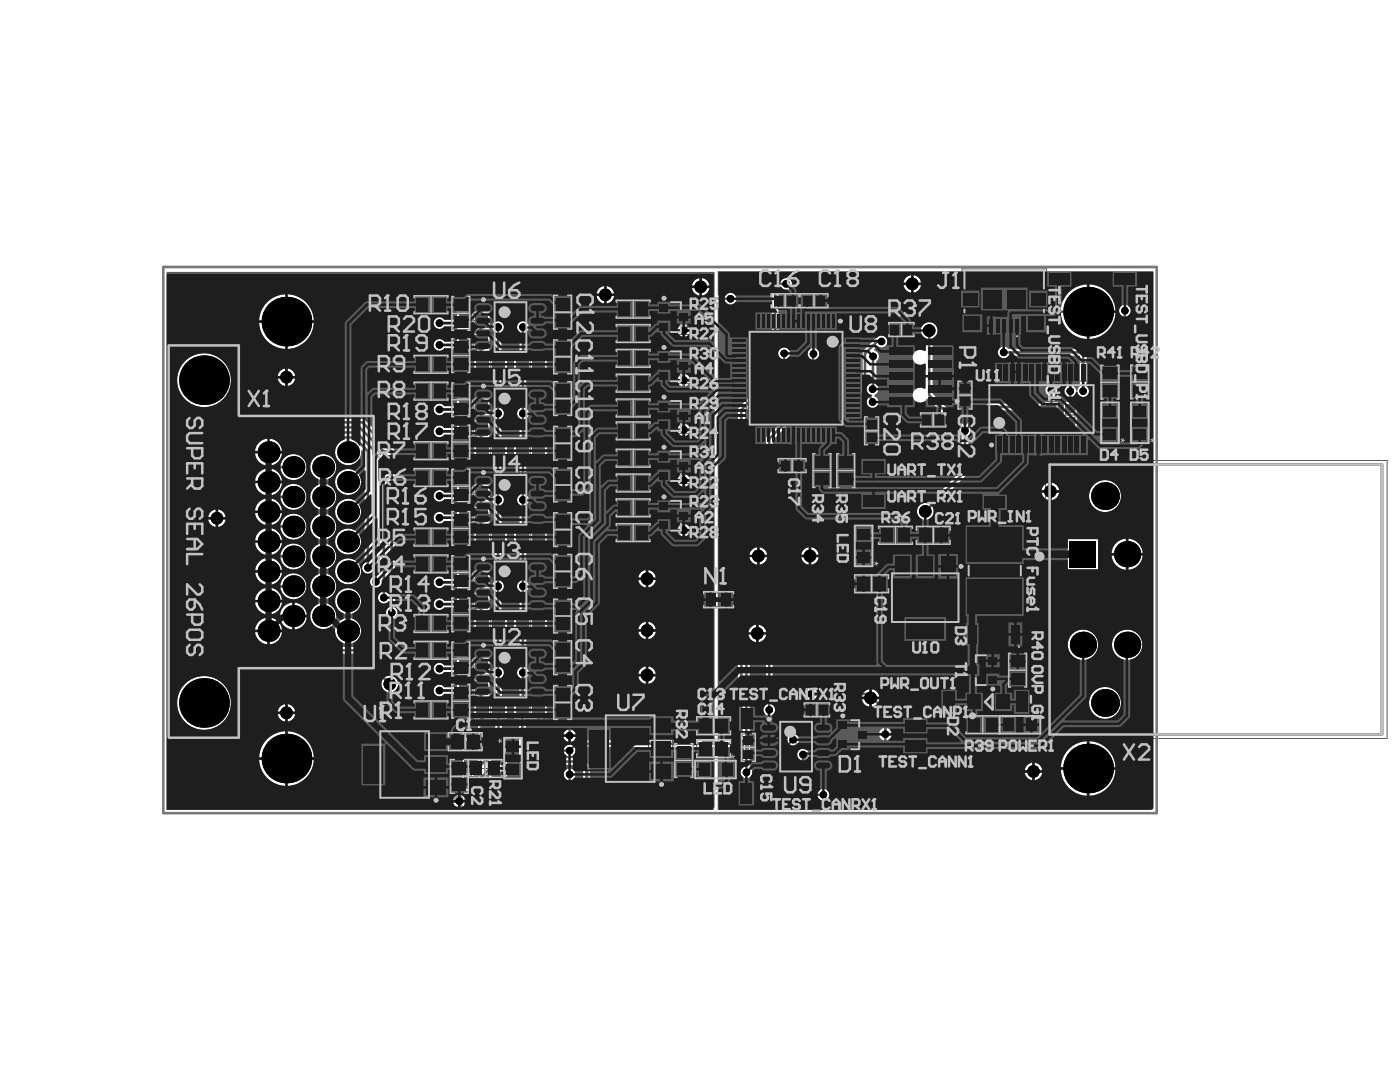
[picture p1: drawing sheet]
<svg xmlns="http://www.w3.org/2000/svg" width="279mm" height="216mm" viewBox="0 0 279 216" stroke-linecap="round" stroke-linejoin="round" font-family="sans-serif">
<g fill="none" stroke="#5a5a5a" stroke-width=".2">
<path d="M82.6 58.9h6.8v3.8h-6.8zM83.8 59.5h4.4v2.6h-4.4zM86 59.8v2M90.1 59.2h3.7v6.7h-3.7zM94.5 59.8h14.7v10.9h-14.7zM110.4 58.9h3.8v6.8h-3.8zM123 59.8h6.7v3.8h-6.7zM130.7 59.8h7.6v6.9h-7.6zM154 58.5h5.4v3h-5.4zM155 59.1h3.4v1.9h-3.4zM156.7 59.1v1.9M159.8 58.5h5.3v3h-5.3z"/>
<path d="M160.7 59.1h3.5v1.9h-3.5zM162.4 59.1v1.9M192 53.6h16.8v12.9h-16.8zM192.5 53.8h15.8v11.7h-15.8zM82.6 70.8h6.8v3.8h-6.8zM82.6 76.2h6.8v3.7h-6.8zM83.8 71.4h4.4v2.6h-4.4zM83.8 76.7h4.4v2.7h-4.4zM85 78h2M85 72.7h2M85 60.8h2M86 71.7v2"/>
<path d="M86 77.1v1.9M90.1 67.6h3.7v6.7h-3.7zM90.1 76.4h3.7v6.7h-3.7zM90.6 60.4h2.7v4.3h-2.7zM90.6 68.8h2.7v4.3h-2.7zM90.6 77.6h2.7v4.4h-2.7zM91 79.8h2M91 71h2M91 62.5h2M91.1 62.1h6.7v3.7h-6.7zM91.1 66.4h6.7v3.8h-6.7zM91.1 79.3h6.7v3.8h-6.7z"/>
<path d="M92 61.5v2M92 70v2M92 78.8v2M92.3 62.6h4.3v2.7h-4.3zM92.3 66.9h4.3v2.8h-4.3zM92.3 79.8h4.3v2.8h-4.3zM93.5 68.3h1.9M93.5 64h1.9M94.4 63v1.9M94.4 67.3v2M94.5 70.8h6.8v3.8h-6.8zM94.5 77.1h14.7v10.9h-14.7z"/>
<path d="M95.7 71.3h4.4v2.8h-4.4zM96.9 72.7h2M97.9 60.3h7.9v9.9h-7.9zM97.9 71.7v2M97.9 77.5h7.9v10h-7.9zM100.9 65.3h2M101.9 64.3v2M102.5 70.8h6.7v3.8h-6.7zM103.7 71.3h4.3v2.8h-4.3zM104.9 72.7h1.9M105.8 71.7v2M110.4 67.8h3.8v6.8h-3.8z"/>
<path d="M110.4 76.2h3.8v6.7h-3.8zM110.9 69h2.8v4.4h-2.8zM110.9 77.4h2.8v4.3h-2.8zM110.9 60.1h2.8v4.4h-2.8zM111.3 79.5h2M111.3 71.2h2M111.3 62.3h2M112.3 61.3v2M112.3 70.2v2M112.3 78.5v2M123 79.5h6.7v3.8h-6.7zM123 64.7h6.7v3.7h-6.7z"/>
<path d="M123 69.6h6.7v3.8h-6.7zM123 74.6h6.7v3.7h-6.7zM124.2 70.2h4.3v2.6h-4.3zM124.2 60.4h4.3v2.6h-4.3zM124.2 65.2h4.3v2.7h-4.3zM124.2 75.1h4.3v2.7h-4.3zM125.4 76.5h2M125.4 71.5h2M125.4 66.6h2M125.4 61.7h2M126.4 60.7v2M126.4 65.6v1.9"/>
<path d="M126.4 70.5v2M126.4 75.5v1.9M130.7 79.5h7.6v7h-7.6zM130.7 69.6h7.6v7h-7.6zM133.1 60.3h2.8v6h-2.8zM133.1 70.1h2.8v6h-2.8zM133.1 80h2.8v6h-2.8zM133.5 73.1h2M133.5 63.3h2M134.5 62.3v2M134.5 72.1v2M145.7 62.3h26.4v26.3h-26.4z"/>
<path d="M149 65.6h19.8v19.8h-19.8zM155.8 60h1.8M157.9 75.5h2M158.9 74.5v2M161.5 60h1.9M177.2 64.3h5.4v2.9h-5.4zM177.2 68.6h12.9v13h-12.9zM178.2 64.8h3.4v1.9h-3.4zM178.9 65.8h1.9M179.9 64.8v1.9M180.3 68.8h6.8v12.6h-6.8zM182.7 75.1h1.9"/>
<path d="M183.7 74.1v2M191.1 76.2h3v5.3h-3zM191.6 78.8h1.9M191.6 77.1h1.9v3.5h-1.9zM192.6 77.9v1.9M196.9 72.3h21.8v18.6h-21.8zM197.4 76.1h20.9v11.1h-20.9zM199.4 65h2M200.4 64v2M219.6 72.9h3.8v6.7h-3.8zM220.2 74.1h2.7v4.3h-2.7zM220.5 76.3h2"/>
<path d="M221.5 75.3v2M225.6 72.8h3.8v6.8h-3.8zM226.1 74h2.7v4.4h-2.7zM226.5 76.2h2M227.5 75.2v2M82.6 88.1h6.8v3.7h-6.8zM82.6 93.4h6.8v3.8h-6.8zM83.8 88.6h4.4v2.7h-4.4zM83.8 93.9h4.4v2.7h-4.4zM85 95.3h2M85 89.9h2M86 88.9v2"/>
<path d="M86 94.3v2M90.1 84.8h3.7v6.8h-3.7zM90.1 93.6h3.7v6.8h-3.7zM90.6 86h2.7v4.4h-2.7zM90.6 94.8h2.7v4.4h-2.7zM91 97h5.6v2.8h-4.3v-2.8M91 88.2h2M91.1 83.7h6.7v3.7h-6.7zM91.1 96.6h6.7v3.7h-6.7zM92 87.2v2M92 96v2M92.3 84.2h4.3v2.8h-4.3z"/>
<path d="M93.5 98.4h1.9M93.5 85.6h1.9M93.5 81.2h1.9M94.4 80.2v2M94.4 84.6v2M94.4 97.4v2M94.5 88.1h6.8v3.7h-6.8zM94.5 94.3h14.7v10.9h-14.7zM95.7 88.5h4.4v2.8h-4.4zM96.9 89.9h2M97.9 88.9v2M97.9 94.8h7.9v9.9h-7.9z"/>
<path d="M100.9 99.7h2M100.9 82.5h2M101.9 81.5v2M101.9 98.8v1.9M102.5 88.1h6.7v3.7h-6.7zM103.7 88.5h4.3v2.8h-4.3zM104.9 89.9h1.9M105.8 88.9v2M110.4 85.1h3.8v6.7h-3.8zM110.4 93.4h3.8v6.7h-3.8zM110.9 94.6h2.8v4.3h-2.8zM110.9 86.3h2.8v4.3h-2.8z"/>
<path d="M111.3 88.4h2M111.3 96.8h2M112.3 87.5v1.9M112.3 95.8v2M123 84.1h6.7v3.8h-6.7zM123 89.5h6.7v3.8h-6.7zM123 94.5h6.7v3.8h-6.7zM123 99.4h6.7v3.8h-6.7zM124.2 80.1h4.3v2.6h-4.3zM124.2 84.6h4.3v2.7h-4.3zM124.2 90.1h4.3v2.7h-4.3zM124.2 95h4.3v2.7h-4.3z"/>
<path d="M124.2 100h4.3v2.7h-4.3zM125.4 86h2M125.4 96.4h2M125.4 91.4h2M125.4 81.4h2M126.4 80.4v2M126.4 85v2M126.4 90.4v2M126.4 95.4v2M130.7 89.5h7.6v7h-7.6zM130.7 99.4h7.6v7h-7.6zM133.1 90h2.8v6h-2.8z"/>
<path d="M133.1 99.9h2.8v6h-2.8zM133.5 93h2M133.5 83h2M134.5 82v2M134.5 92v2M155.4 91.4h5.4v3h-5.4zM156.3 92h3.5v1.8h-3.5zM157.1 92.9h1.9M158.1 92v1.8M162.1 90.5h3.8v6.8h-3.8zM162.7 91.7h2.7v4.4h-2.7zM163 93.9h2"/>
<path d="M164 92.9v2M166.9 90.5h3.8v6.8h-3.8zM167.4 91.7h2.7v4.4h-2.7zM167.8 93.9h2M168.8 92.9v2M172.5 83.3h2.9v5.3h-2.9zM173 86h1.9M173 84.2h1.9v3.5h-1.9zM173.9 85v1.9M183.6 82.3h5.3v3h-5.3zM184.5 82.8h3.5v1.9h-3.5zM185.3 83.8h1.9"/>
<path d="M186.2 82.8v1.9M206.9 81.6h1.9M207.8 80.6v2M208.3 80.1h3v5.4h-3zM208.6 91.9h68.2v55.5h-68.2zM208.9 82.8h1.9M208.9 81.1h1.9v3.4h-1.9zM209.8 81.9v1.8M212.1 80.1h3v5.4h-3zM212.7 82.8h1.8M212.7 81.1h1.8v3.4h-1.8zM213.6 81.9v1.8"/>
<path d="M82.6 105.3h6.8v3.8h-6.8zM82.6 110.6h6.8v3.8h-6.8zM83.8 111.2h4.4v2.7h-4.4zM83.8 105.8h4.4v2.7h-4.4zM85 112.5h2M85 107.2h2M86 106.2v2M86 111.5v2M90.1 102.1h3.7v6.7h-3.7zM90.1 110.9h3.7v6.7h-3.7zM90.1 119.3h3.7v6.7h-3.7zM90.6 112.1h2.7v4.3h-2.7z"/>
<path d="M90.6 103.3h2.7v4.3h-2.7zM91 114.3h2M91 105.4h2M91.1 100.9h6.7v3.8h-6.7zM91.1 113.8h6.7v3.8h-6.7zM91.1 118.2h6.7v3.7h-6.7zM92 104.4v2M92 113.3v1.9M92.3 101.4h4.3v2.8h-4.3zM92.3 114.3h4.3v2.8h-4.3zM92.3 118.7h4.3v2.7h-4.3zM93.5 115.7h1.9"/>
<path d="M93.5 102.8h1.9M94.4 101.8v2M94.4 114.7v2M94.4 119.1v1.9M94.5 105.3h6.8v3.8h-6.8zM94.5 111.5h14.7v10.9h-14.7zM95.7 105.8h4.4v2.8h-4.4zM96.9 107.2h2M97.9 106.2v2M97.9 112h7.9v9.9h-7.9zM100.9 117h2M101.9 116v2"/>
<path d="M102.5 105.3h6.7v3.8h-6.7zM103.7 105.8h4.3v2.8h-4.3zM104.9 107.2h1.9M105.8 106.2v2M110.4 102.3h3.8v6.8h-3.8zM110.4 110.6h3.8v6.8h-3.8zM110.4 119.6h3.8v6.7h-3.8zM110.9 111.8h2.8v4.4h-2.8zM110.9 103.5h2.8v4.4h-2.8zM111.3 114h2M111.3 105.7h2M112.3 104.7v2"/>
<path d="M112.3 113v2M123 104.4h6.7v3.8h-6.7zM124.2 104.9h4.3v2.7h-4.3zM125.4 106.3h2M125.4 101.3h2M126.4 100.3v2M126.4 105.3v2M133.5 102.9h2M134.5 101.9v2M140.7 118.1h5.4v3.1h-5.4zM141.2 118.3h4.4v2.7h-4.4zM170.6 114.6h6.7v3.8h-6.7z"/>
<path d="M171.8 115.1h4.3v2.8h-4.3zM173 116.5h1.9M173.9 115.5v2M175.3 104.9h6.8v3.8h-6.8zM176.5 105.5h4.4v2.7h-4.4zM177.5 110.8h14.3v16.9h-14.3zM177.7 106.8h2M178 115.6h13.3v7.3h-13.3zM178.7 105.8v2M182.9 104.9h6.7v3.8h-6.7zM183.7 119.3h1.9M184.1 105.4h4.3v2.8h-4.3z"/>
<path d="M184.6 118.3v1.9M185.3 106.8h1.9M186.3 105.8v2M192.6 104.7h11.9v18.3h-11.9zM193.1 106h10.8v15.8h-10.8zM197.5 113.9h2M198.5 112.9v2M82.6 122.5h6.8v3.8h-6.8zM82.6 127.9h6.8v3.7h-6.8zM82.6 139.8h6.8v3.7h-6.8zM83.8 123.1h4.4v2.6h-4.4zM83.8 128.4h4.4v2.7h-4.4z"/>
<path d="M85 129.8h2M85 124.4h2M86 123.4v2M86 128.8v2M90.1 128.1h3.7v6.8h-3.7zM90.1 136.5h3.7v6.8h-3.7zM90.6 120.5h2.7v4.4h-2.7zM90.6 129.3h2.7v4.4h-2.7zM90.6 137.7h2.7v4.4h-2.7zM91 139.9h2M91 131.5h5.6v2.8h-4.3v-2.8M91 122.7h2"/>
<path d="M91.1 131h6.7v3.8h-6.7zM91.1 135.4h6.7v3.8h-6.7zM92 121.7v2M92 130.5v2M92 138.9v2M92.3 135.9h4.3v2.8h-4.3zM93.5 137.3h1.9M93.5 120h1.9M93.5 132.9h1.9M94.4 131.9v2M94.4 136.3v2M94.5 122.5h6.8v3.8h-6.8z"/>
<path d="M94.5 139.8h6.8v3.7h-6.8zM94.5 128.8h14.7v10.9h-14.7zM95.7 123h4.4v2.8h-4.4zM96.9 124.4h2M97.9 123.4v2M97.9 129.3h7.9v9.9h-7.9zM100.9 134.2h2M101.9 133.2v2M102.5 122.5h6.7v3.8h-6.7zM102.5 139.8h6.7v3.7h-6.7zM103.7 123h4.3v2.8h-4.3zM104.9 124.4h1.9"/>
<path d="M105.8 123.4v2M110.4 127.9h3.8v6.7h-3.8zM110.4 136.8h3.8v6.7h-3.8zM110.9 138h2.8v4.3h-2.8zM110.9 129.1h2.8v4.3h-2.8zM110.9 120.7h2.8v4.4h-2.8zM111.3 131.2h2M111.3 122.9h2M112.3 121.9v2M112.3 130.3v1.9M112.3 139.2v2M192.3 130.3h7.7v6.9h-7.7z"/>
<path d="M192.7 137.8h9.3v4.5h-9.3zM192.8 123.8h11v5.6h-11zM194.5 124.1h7.7v5h-7.7zM194.6 138.2h5.5v3.7h-5.5zM194.8 130.7h2.7v6h-2.7zM195.2 133.7h1.9M196.1 132.7v2M197.3 139.1v2M197.3 126.6h2M198.3 125.6v2M201.2 130.4h3.8v6.7h-3.8zM201.7 131.5h2.7v4.4h-2.7z"/>
<path d="M202.1 133.7h2M203.1 132.7v2M72.3 145.4h16.9v14.3h-16.9zM77.1 145.9h7.3v13.3h-7.3zM79.8 152.5h2M80.8 151.6v1.9M83.8 140.3h4.4v2.7h-4.4zM85 141.7h2M86 140.7v1.9M89.5 146.1h6.7v3.8h-6.7zM89.8 151.6h3.7v6.7h-3.7zM90.3 152.7h2.8v4.4h-2.8z"/>
<path d="M90.7 154.9h2M90.7 146.6h4.3v2.8h-4.3zM91.7 153.9v2M91.9 148h1.9M92.2 144.2h3.7v6.8h-3.7zM92.2 151.2h3.7v6.7h-3.7zM92.7 145.4h2.7v4.4h-2.7zM92.7 152.4h2.7v4.3h-2.7zM92.9 147v2M93.1 154.5h1.9M93.1 147.6h1.9M93.5 151.5h6.7v3.7h-6.7z"/>
<path d="M94 146.6v2M94 153.5v2M94.6 152h4.4v2.7h-4.4zM95.7 140.3h4.4v2.7h-4.4zM95.8 153.3h2M96.8 152.4v1.9M96.9 141.7h2M97.4 145.3h14.7v10.9h-14.7zM97.4 156.4h6.8v3.8h-6.8zM97.9 140.7v1.9M98.6 156.9h4.4v2.8h-4.4zM99.8 158.3h2"/>
<path d="M100.8 145.8h7.9v9.9h-7.9zM100.8 157.3v2M103.7 140.3h4.3v2.7h-4.3zM103.8 150.8h1.9M104.8 149.8v2M104.9 141.7h1.9M105.8 140.7v1.9M108.7 156.6h6.8v3.8h-6.8zM109.9 157.1h4.4v2.8h-4.4zM111.1 158.5h2M111.3 140.2h2M112.1 157.5v2"/>
<path d="M117.3 142.2h16.9v14.3h-16.9zM122.1 142.7h7.3v13.3h-7.3zM124.8 149.4h2M125.8 148.4v2M134.6 148.4h3.8v6.7h-3.8zM135.1 149.6h2.7v4.3h-2.7zM135.5 151.8h2M136.5 150.8v1.9M139 142.9h6.8v3.8h-6.8zM139 147.5h6.8v3.8h-6.8zM140.2 148h4.4v2.8h-4.4zM140.2 143.4h4.4v2.8h-4.4z"/>
<path d="M141.4 149.4h2M141.4 144.8h2M142.4 143.8v2M142.4 148.4v2M147.9 146.5h2.9v5.3h-2.9zM148.4 147.4h1.9v3.5h-1.9zM148.4 149.1h1.9M149.4 148.2v1.9M151.5 143.5h14.7v10.9h-14.7zM151.6 154.6h3v5.4h-3zM152.2 157.3h1.9M152.2 155.6h1.9v3.4h-1.9z"/>
<path d="M153.1 156.4v1.8M154.9 144h7.9v9.9h-7.9zM155.2 154.6h3v5.4h-3zM155.8 157.3h1.8M155.8 155.6h1.8v3.4h-1.8zM156.7 156.4v1.8M157.9 149h2M158.8 154.6h2.9v5.4h-2.9zM158.9 148v2M159.3 157.3h1.9M159.3 155.6h1.9v3.4h-1.9zM160.3 156.4v1.8"/>
<path d="M160.4 140.2h5.3v2.9h-5.3zM161.3 140.7h3.5v1.9h-3.5zM162.1 141.7h1.9M163 140.7v1.9M167.1 143.5h6.1v6.2h-6.1zM168.9 143.7h2.6v5.8h-2.6zM169.2 146.6h2M170.2 145.6v2M192.8 142.7h6.7v3.8h-6.7zM194 143.3h4.3v2.7h-4.3zM195.2 144.6h1.9M196.1 143.6v2"/>
<path d="M196.3 140.1h2"/>
<circle cx="99.7" cy="62.1" r=".99"/>
<circle cx="99.7" cy="79.3" r=".99"/>
<circle cx="167" cy="67.3" r=".99"/>
<circle cx="99.7" cy="96.6" r=".99"/>
<circle cx="199.2" cy="85.4" r=".99"/>
<circle cx="99.7" cy="113.8" r=".99"/>
<circle cx="99.7" cy="131" r=".99"/>
<circle cx="102.6" cy="153.9" r=".99"/>
<circle cx="156.7" cy="145.8" r=".99"/>
</g>
<path d="M209.5 92.7h66.3v53.9h-66.3z" fill="none" stroke="#5a5a5a" stroke-width=".5"/>
<path d="M100.4 146.7h4" fill="none" stroke="#5a5a5a" stroke-width=".49"/>
<path d="M32.6 53.3h198.2v109h-198.2z" fill="none" stroke="#787878" stroke-width=".5"/>
<g fill="none" stroke="#8c8c8c" stroke-width=".3">
<path d="M91.1 63v-.8h6.7v.8M91.1 64.9v.8h6.7v-.8M91.1 67.3v-.8h6.7v.8M91.1 69.3v.8h6.7v-.8M94.4 62.2v3.5M94.4 66.5v3.6M94.4 79.4v3.6M94.5 71.7v-.8h6.8v.8M94.5 73.7v.8h6.8v-.8M97.9 70.9v3.6M102.5 71.7v-.8h6.7v.8M102.5 73.7v.8h6.7v-.8"/>
<path d="M105.8 70.9v3.6M91.1 80.2v-.8h6.7v.8M91.1 82.2v.8h6.7v-.8M91.1 84.6v-.8h6.7v.8M91.1 86.6v.7h6.7v-.7M91.1 97.4v-.7h6.7v.7M91.1 99.4v.8h6.7v-.8M94.4 83.8v3.5M94.4 96.7v3.5M94.5 88.9v-.8h6.8v.8M94.5 90.9v.8h6.8v-.8M97.9 88.1v3.6"/>
<path d="M102.5 88.9v-.8h6.7v.8M102.5 90.9v.8h6.7v-.8M105.8 88.1v3.6M208.4 82.8h2.8M209 80h-.6v5.6h.6M210.6 80h.6v5.6h-.6M212.2 82.8h2.8M212.8 80h-.6v5.6h.6M214.4 80h.6v5.6h-.6M91.1 101.8v-.8h6.7v.8M91.1 103.8v.8h6.7v-.8M91.1 114.7v-.8h6.7v.8"/>
<path d="M91.1 116.7v.8h6.7v-.8M91.1 119.1v-.8h6.7v.8M94.4 101v3.6M94.4 113.9v3.6M94.4 118.3v3.5M94.5 106.2v-.8h6.8v.8M94.5 108.2v.8h6.8v-.8M97.9 105.4v3.6M102.5 106.2v-.8h6.7v.8M102.5 108.2v.8h6.7v-.8M105.8 105.4v3.6M91.1 121v.8h6.7v-.8"/>
<path d="M91.1 131.9v-.8h6.7v.8M91.1 133.9v.8h6.7v-.8M91.1 136.3v-.8h6.7v.8M91.1 138.3v.8h6.7v-.8M94.4 131.1v3.6M94.4 135.5v3.6M94.5 123.4v-.8h6.8v.8M94.5 125.4v.8h6.8v-.8M97.9 122.6v3.6M97.9 139.9v3.5M102.5 123.4v-.8h6.7v.8M102.5 125.4v.8h6.7v-.8"/>
<path d="M105.8 122.6v3.6M105.8 139.9v3.5M92.3 154.5h3.5M92.3 147.6h3.5M93.1 151.2h-.8v6.7h.8M93.1 144.2h-.8v6.8h.8M94.5 140.7v-.8h6.8v.8M94.5 142.6v.8h6.8v-.8M95 151.2h.8v6.7h-.8M95 144.2h.8v6.8h-.8M97.4 157.3v-.8h6.8v.8M97.4 159.3v.8h6.8v-.8"/>
<path d="M100.8 156.5v3.6M102.5 140.7v-.8h6.7v.8M102.5 142.6v.8h6.7v-.8M108.7 157.5v-.8h6.8v.8M108.7 159.5v.8h6.8v-.8M112.1 156.7v3.6M151.7 157.3h2.8M152.3 154.5h-.6v5.6h.6M153.9 154.5h.6v5.6h-.6M155.3 157.3h2.8M155.7 154.8h-.4v5h.4M157.7 154.8h.4v5h-.4"/>
<path d="M158.9 157.3h2.8M159.3 154.8h-.4v5h.4M161.3 154.8h.4v5h-.4"/>
</g>
<path d="M101.6 145.8h6.3v9.9h-6.3z" fill="none" stroke="#8c8c8c" stroke-width=".4"/>
<path d="M88.2 140.7l-.5-.5h-1l-.5 .5v.5M89.3 140.7l.5-.5h1l.5 .5v2l-.5 .5h-1l-.5-.5M117.1 157.9l.7 .3 .6 .7M117.4 158.9h1v.7l-.3 .3h-.7l-.3-.3v-.4zM120.4 158.2l-.3-.3h-.7l-.3 .3v.4l1.3 1.3h-1.3M121.1 158.2l.3-.3h.7l.3 .3v1.4l-.3 .3h-.7l-.3-.3" fill="none" stroke="#8c8c8c" stroke-width=".5"/>
<circle cx="86.2" cy="141.2" r=".25" fill="#8c8c8c"/>
<path d="M106.1 136l-.5-.5h-1l-.5 .5v.5M107.1 136l.5-.5h1l.5 .5v2l-.5 .5h-1l-.5-.5M83.2 141.7h2l-1.5-1.5v3M86.2 141.2l.5 .5M86.7 141.7h.5M86.7 141.7l-.5 .5v.5l.5 .5h1l.5-.5M89.4 145.7l-.3-.3v-.6l.3-.4h1.3l.4 .4v.6l-.4 .3M90.7 148.4l.4 .3v.7l-.4 .3h-1.3l-.3-.3v-.7l.3-.3h.4l.3 .3v1M91.1 147.4h-2l1-1v1.3" fill="none" stroke="#8c8c8c" stroke-width=".5"/>
<circle cx="104.1" cy="136.5" r=".25" fill="#8c8c8c"/>
<path d="M101.6 137h1M101.6 137l-.5 .5v.5l.5 .5h1l.5-.5v-.5l-.5-.5M101.6 137l-.5-.5v-.5l.5-.5h1l.5 .5v.5l-.5 .5M104.1 136.5l.5 .5M104.6 137h.5M104.6 137l-.5 .5v.5l.5 .5h1l.5-.5M106.1 129.6l-.5-.5h-1l-.5 .5v.5M107.1 129.6l.5-.5h1l.5 .5v2l-.5 .5h-1l-.5-.5" fill="none" stroke="#8c8c8c" stroke-width=".5"/>
<circle cx="104.1" cy="130.1" r=".25" fill="#8c8c8c"/>
<path d="M101.1 119.1l.5-.5h1l.5 .5v2l-.5 .5h-1l-.5-.5zM102.1 115.1h1M102.6 112.1v3M104.1 113.6h2l-1.5-1.5v3M107.1 119.1l.5-.5h1l.5 .5v2l-.5 .5h-1l-.5-.5M107.1 112.6l.5-.5h1l.5 .5v2l-.5 .5h-1l-.5-.5M101.1 130.6h1.5l.5-.5v-.5l-.5-.5h-1l-.5 .5v2l.5 .5h1l.5-.5M104.1 130.1l.5 .5M104.1 120.1h2l-1.5-1.5v3M104.6 130.6h.5M104.6 130.6l-.5 .5v.5l.5 .5h1l.5-.5" fill="none" stroke="#8c8c8c" stroke-width=".5"/>
<circle cx="102.6" cy="112.1" r=".25" fill="#8c8c8c"/>
<path d="M103.1 95.5l-.5-.5h-1l-.5 .5v.5M104.1 96.5h2l-1.5-1.5v3.1M107.1 95.5l.5-.5h1l.5 .5v2.1l-.5 .5h-1l-.5-.5M102.6 112.1l.5 .5M103.1 101.5l-.5-.5h-1l-.5 .5v.5l2 2h-2M104.1 102.5h2l-1.5-1.5v3M107.1 101.5l.5-.5h1l.5 .5v2l-.5 .5h-1l-.5-.5" fill="none" stroke="#8c8c8c" stroke-width=".5"/>
<circle cx="101.1" cy="96" r=".25" fill="#8c8c8c"/>
<g fill="none" stroke="#8c8c8c" stroke-width=".5">
<path d="M101.1 68.7l.5-.5h1.5v1l-.5 .5h-1l-.5-.5zM101.1 77.6h2v1.5l-1-.5h-.5l-.5 .5v1l.5 .5h1l.5-.5M101.1 66.7l1 .5 1 1M103.1 60.6h-2v.5l2 2v.5M104.1 62.1h2l-1.5-1.5v3M104.1 68.2h2l-1.5-1.5v3M104.1 79.1h2l-1.5-1.5v3M107.1 61.1l.5-.5h1l.5 .5v2l-.5 .5h-1l-.5-.5M107.1 67.2l.5-.5h1l.5 .5v2l-.5 .5h-1l-.5-.5M107.1 78.1l.5-.5h1l.5 .5v2l-.5 .5h-1l-.5-.5M101.1 96l.5 .5M101.1 85.6h2l-1.5-1.5v3.1"/>
<path d="M101.6 96.5h.5M101.6 96.5l-.5 .6v.5l.5 .5h1l.5-.5M104.1 85.6h2l-1.5-1.5v3.1M107.1 84.6l.5-.5h1l.5 .5v2.1l-.5 .5h-1l-.5-.5M204.5 81.6l-.5-.5v-1l.5-.5h2l.5 .5v1l-.5 .5M204.5 82.6l-.5 .6v1l.5 .5h.5l2-2.1v2.1M207 87.2h-3l1.5-1.5v2M216.8 81.8l-.5-.5v-1l.5-.5h2l.5 .5v1l-.5 .5M216.8 82.8l-.5 .5v1.1l.5 .5h.5l2-2.1v2.1M216.8 85.9l-.5 .5v1l.5 .5h.5M116.3 149l2 2M116.3 150h2"/>
<path d="M117.3 149v2M118.3 149l-2 2M118.8 153.5h-3l1.5-1.5v2M151.2 146.8l-.5-.5v-1l.5-.5h2l.5 .5v1l-.5 .5M151.2 147.8l-.5 .5v1l.5 .6h.5l2-2.1v2.1M153.2 150.9l.5 .5v1l-.5 .5h-1l-.5-.5v-.5l.5-1h-1.5v2M157.5 144.8v1.5l-.5 .5h-1l-.5-.5v-1.5h3M157.5 145.8l1 1M158.5 149.3h-3l1.5-1.5v2.1M158.5 152.4h-3l1.5-1.5v2"/>
</g>
<circle cx="217.3" cy="87.9" r=".25" fill="#8c8c8c"/>
<path d="M217.8 87.4l-.5 .5M217.8 86.9v.5M218.8 85.9l.5 .5v1l-.5 .5h-.5l-.5-.5M88.2 123.5l-.5-.5h-1l-.5 .5v.5M89.3 123.5l.5-.5h1l.5 .5v2l-.5 .5h-1l-.5-.5" fill="none" stroke="#8c8c8c" stroke-width=".5"/>
<circle cx="86.2" cy="124" r=".25" fill="#8c8c8c"/>
<path d="M85.2 123.5l-.5-.5h-1l-.5 .5v.5M86.2 124l.5 .5M86.7 124.5h.5M86.7 124.5l-.5 .5v.5l.5 .5h1l.5-.5" fill="none" stroke="#8c8c8c" stroke-width=".5"/>
<circle cx="83.2" cy="124" r=".25" fill="#8c8c8c"/>
<path d="M88.2 106.6l-.5-.5h-1l-.5 .5v.5M89.3 106.6l.5-.5h1l.5 .5v2.1l-.5 .5h-1l-.5-.5M83.2 124l.5 .5M83.7 124.5h.5M83.7 124.5l-.5 .5v.5l.5 .5h1l.5-.5M89.2 153.1l-.3-.4v-.6l.3-.3h1.3l.4 .3v.6l-.4 .4M89.9 156l-.3-.3h-.4l-.3 .3v.7l.3 .3h.4l.3-.3M89.9 156l.3-.3h.3l.4 .3v.7l-.4 .3h-.3l-.3-.3M89.9 156v.7M90.9 154.7h-2l1-1v1.4" fill="none" stroke="#8c8c8c" stroke-width=".5"/>
<circle cx="86.2" cy="107.1" r=".25" fill="#8c8c8c"/>
<path d="M88.2 89.2l-.5-.5h-1l-.5 .5v.5M89.3 89.2l.5-.5h1l.5 .5v2l-.5 .5h-1l-.5-.5M83.2 106.1h2v1.5l-1-.5h-.5l-.5 .5v1.1l.5 .5h1l.5-.5M86.2 107.1l.5 .5M86.7 107.6h.5M86.7 107.6l-.5 .5v.6l.5 .5h1l.5-.5" fill="none" stroke="#8c8c8c" stroke-width=".5"/>
<circle cx="86.2" cy="89.7" r=".25" fill="#8c8c8c"/>
<path d="M88.2 72l-.5-.5h-1l-.5 .5v.5M89.3 72l.5-.5h1l.5 .5v2l-.5 .5h-1l-.5-.5M83.2 90.7l.5-.5h1.5v1l-.5 .5h-1l-.5-.5zM83.2 88.7l1 .5 1 1M86.2 89.7l.5 .5M86.7 90.2h.5M86.7 90.2l-.5 .5v.5l.5 .5h1l.5-.5" fill="none" stroke="#8c8c8c" stroke-width=".5"/>
<circle cx="86.2" cy="72.5" r=".25" fill="#8c8c8c"/>
<path d="M85.2 71.5h-2v.5l2 2v.5M86.2 72.5l.5 .5M86.7 73h.5M86.7 73l-.5 .5v.5l.5 .5h1l.5-.5M94.2 159.4l-.3-.3h-.6l-.4 .3v.3M94.9 159.4l.3-.3h.7l.3 .3v1.3l-.3 .4h-.7l-.3-.4" fill="none" stroke="#8c8c8c" stroke-width=".5"/>
<circle cx="92.9" cy="159.7" r=".25" fill="#8c8c8c"/>
<path d="M92.3 159.4l-.4-.3h-.6l-.4 .3v.3l1.4 1.4h-1.4M92.9 159.7l.4 .4M113.2 140h-2v.5l2 2v.5M116.2 140.5l-.5-.5h-1l-.5 .5v.5l2 2h-2M117.2 140.5l.5-.5h1l.5 .5v2l-.5 .5h-1l-.5-.5M161.1 150.9l-.5 .5v1l.5 .5h.5M162.6 144.8v1.5l-.5 .5h-1l-.5-.5v-1.5h3M162.6 145.8l1 1M163.6 149.3h-3l1.5-1.5v2.1M93.3 160.1h.3M93.3 160.1l-.4 .3v.3l.4 .4h.6l.3-.4" fill="none" stroke="#8c8c8c" stroke-width=".5"/>
<circle cx="161.6" cy="152.9" r=".25" fill="#8c8c8c"/>
<path d="M162.1 152.4l-.5 .5M162.1 151.9v.5M163.1 150.9l.5 .5v1l-.5 .5h-.5l-.5-.5" fill="none" stroke="#8c8c8c" stroke-width=".5"/>
<path d="M185.3 107.7h.9l.1 .9h-.9zM188.6 107.8h.4l.7 1 .5-1h1l-.8 1.5 .2 .9h-.8a2.17 2.17 0 0 0-.7-1.6zM197 108.2l.1 .8h.6l-.1-.8zM203.5 108.4l-.2 .8h.7zM181.4 107.9l.7 1.3h-1zM194.2 108.3l.2 1.5 .7 .1-.1-1.6zM168.5 107.1l.5 3.7h1.7l1.1-3.1 .3 3 .1 .2h.5l-.4-3.9h-1.8l-1 3.1-.4-3.1zM189.1 109.9l.2 .2v-.1l-.2 .1zM189 109.9l.1 .3h.2a.2 .2 0 0 0 0-.3 .2 .2 0 0 0-.3 0zM189 110a.25 .25 0 0 1 .5 0 .25 .25 0 0 1-.5 0zM192 107.8h.9l.3 2.4h-1.9v-.3h1zM193.5 108l.2-.2h1.3a.69 .69 0 0 1 .8 .7l.1 1.3a.44 .44 0 0 1-.2 .4 .44 .44 0 0 1-.4 0h-.9a.93 .93 0 0 1-.9-1.2zM196.2 108l.7-.2h1.4a1.35 1.35 0 0 1 .3 1.3l.1 1.1h-.9v-.8h-1.2l-.2-.2zM200.8 107.8h.8l.3 2.4-1.9-.1v-.2h1zM202.8 107.8h.8l1.4 2.4h-.4l-.4-.6h-1l-.1 .6h-1zM205 107.8l1.7 .1 .2 .3 .2 1.2-.1 .8h-1.7v-.3h.9l.1-.3-.2-1.3-1-.1zM164.2 107l.1 .6 2 .1 .3 2.4-.6 .1a.6 .6 0 0 1-.4-.8v-.2h.7l-.1-.6-2 .1 .3 2.1h3a1.17 1.17 0 0 0 .4-1.4l-.2-.9a1.19 1.19 0 0 0-1.3-1.5zM173.3 107l.4 3.8 1.3 .1-.4-3.9zM175.5 107l.1 .6 1.6 .1 .4 2.4-1.8 .1 .1 .7h1.9a.86 .86 0 0 0 .9-.3 .86 .86 0 0 0 .1-1l-.2-1.4a1.04 1.04 0 0 0-.7-1.2zM180.2 107l-.9 3.9h1.4l.3-1h1.5l.6 1h.6l-2.1-3.9zM184 107.3v1.1a.65 .65 0 0 0 .6 .8l-.5 1.7h1.4l.4-1.7 .5 .1 .1 1.6h1.4l-.5-3.9-3.1 .1zM187.9 107l.5 3.9h19.4l-.5-3.9zM169 111.7a.41 .41 0 0 1 .6 .2 .41 .41 0 0 1-.3 .6v.2l.2 .1v-.2a.2 .2 0 0 1 .1 .3 .2 .2 0 0 1-.4 0 .64 .64 0 0 1 .2-.9l-.1-.2-.3 .1zM176 111.8h.1a.36 .36 0 0 1 .6 0 .36 .36 0 0 1-.2 .6l-.2 .2 .1 .2 .4-.2a.35 .35 0 0 1-.6 .2 .35 .35 0 0 1 .2-.6v-.4l-.1 .1zM186.5 111.7a.38 .38 0 0 1 .5 .1 .38 .38 0 0 1-.2 .6l-.1 .1v.2l.4-.1a.34 .34 0 0 1-.5 .3 .34 .34 0 0 1 .1-.6 .24 .24 0 0 0 .1-.2 .24 .24 0 0 0-.1-.3l-.3 .1zM172.1 111.9v.2l.2 .1v-.3zM167.5 111.9v.3l.3 .1-.1-.4zM188.4 111.3l.2 1h1l.2 1.1h1.1l-.2-1.1h1.1l.1 1.1h1.1l-.1-1.1h1.1l.1 1.1h1.1l-.1-1.1h1l-.1-1h-1.1l.2 1h-1.1l-.2-1h-1l.1 1h-1.1l-.1-1h-1.1l.1 1h-1l-.2-1zM201.4 111.3l.1 1h-1l.1 1.1h1.1l-.2-1.1 1.1 .1 .1 1h1.1l-.1-1.1h1l-.1-1h-1.1l.1 1h-1l-.1-1zM185.1 112v.5h.2zM183 111.6h.2l.1 .9 .2-.9 .2 .1 .2 1.2h-.3l-.1-.7-.1 .7h-.3zM172.1 112.4v.2l.3 .1-.1-.3zM165.9 111.9l.2 .9 .1-.7-.1-.3zM173.7 111.8l.1 .8 .2 .2v-.5l-.1-.4zM178.9 111.6l.2 .1 .1 1 .2 .1 .1-.1-.1-1.1h.2v1.2a.34 .34 0 0 1-.4 .1 .34 .34 0 0 1-.2-.4zM165.8 111.8a.38 .38 0 0 1 .5-.1 .38 .38 0 0 1 .1 .5v.6l-.1 .1a.54 .54 0 0 1-.5-.8zM167.3 111.8l.2-.2h.4l.1 1.3h-.1l-.1-.4a.53 .53 0 0 1-.5-.7zM170.6 111.6h.2l.1 1.3-.2-.1zM171.9 111.7h.6l.1 1.2-.6-.1zM177.7 111.6h.2l.2 1.3h-.2zM180.9 111.6h.2l.1 1.3-.6-.1 .4-.1zM184.9 111.6h.3l.3 1.3h-.1l-.1-.3h-.2v.3h-.2zM173.6 111.7a.5 .5 0 0 1 .6 .7v.1a.33 .33 0 0 1-.3 .5 .33 .33 0 0 1-.3-.5zM164.5 111.3l.3 2.1h23.4l-.3-2.1zM197.1 111.3l.1 1h-1.1l.1 1.1h1.1l-.1-1.1h1.1l-.1-1zM199.3 111.3l.1 1h-1.1l.1 1.1h1.1l-.1-1 1.1-.1-.2-1zM205.7 111.3l.1 1h-1.1l.2 1.1h1.1l-.1-1 1-.1-.1-1zM206.9 112.3l.1 1.1h1.2l-.2-1.1zM169.1 114.2l1.9 .8 36.8-.8zM167 114.2l1.9 .9 1.1-.1-2-.9zM164.9 114.2l.7 .3a2.86 2.86 0 0 0 2.3 .6l-.6-.3a2.62 2.62 0 0 0-2.4-.6z" fill="#8c8c8c"/>
<path d="M116 88.8l-.5-.5h-1l-.5 .5v.5M117 88.8l.5-.5h1l.5 .5v2l-.5 .5h-1l-.5-.5M111 107h1.5l.5-.5v-.5l-.5-.5h-1l-.5 .5v2.1l.5 .5h1l.5-.5M116 106l-.5-.5h-1l-.5 .5v.5l2 2.1h-2M117 106l.5-.5h1l.5 .5v2.1l-.5 .5h-1l-.5-.5M111.3 124.3l-.5-.5v-.5l.5-.5h1l.5 .5v.5l-.5 .5M111.3 124.3l-.5 .5v.5l.5 .5h1l.5-.5v-.5l-.5-.5M111.3 124.3h1M115.8 123.3l-.5-.5h-1l-.5 .5v.5l2 2h-2M116.8 123.3l.5-.5h1l.5 .5v2l-.5 .5h-1l-.5-.5" fill="none" stroke="#8c8c8c" stroke-width=".5"/>
<circle cx="114" cy="89.3" r=".25" fill="#8c8c8c"/>
<path d="M116 72l-.5-.5h-1l-.5 .5v.5M117 72l.5-.5h1l.5 .5v2l-.5 .5h-1l-.5-.5M111 88.8l.5-.5h1l.5 .5v2l-.5 .5h-1l-.5-.5zM114 89.3l.5 .5M114.5 89.8h.5M114.5 89.8l-.5 .5v.5l.5 .5h1l.5-.5" fill="none" stroke="#8c8c8c" stroke-width=".5"/>
<circle cx="114" cy="72.5" r=".25" fill="#8c8c8c"/>
<path d="M112 74.5h1M112.5 71.5v3M114 72.5l.5 .5M114.5 73h.5M114.5 73l-.5 .5v.5l.5 .5h1l.5-.5" fill="none" stroke="#8c8c8c" stroke-width=".5"/>
<circle cx="112.5" cy="71.5" r=".25" fill="#8c8c8c"/>
<path d="M112.5 71.5l.5 .5M200.6 118.7h.7M201.3 117.4h-.3v1.3M202 117.4h1l.3 .3-.3 .4h-.7l-.3 .3 .3 .3h1M205.3 118.1h-1.3v-.4l.3-.3h.7l.3 .3v.7l-.3 .3h-.7M206 117.1l.3-.4h1v2h-1l-.3-.3z" fill="none" stroke="#8c8c8c" stroke-width=".5"/>
<circle cx="201" cy="116.7" r=".25" fill="#8c8c8c"/>
<path d="M193.6 116.7v2h-1l-.4-.3v-.3l.4-.4h1M196.3 118.7v-1l.3-.3h1v1.3M198.3 118.7h1l.3-.3v-.7l-.3-.3h-1v1.7l.3 .3h.3" fill="none" stroke="#8c8c8c" stroke-width=".5"/>
<circle cx="193.6" cy="117.7" r=".25" fill="#8c8c8c"/>
<g fill="none" stroke="#8c8c8c" stroke-width=".5">
<path d="M161.4 117.4h.6l.4 .3v.7l-.4 .3h-.6l-.4-.3v-.7zM163 117.4h1l.4 .3v.7l-.4 .3h-1M165.1 117.4v1.3h1l.3-.3v-1M167.1 118.7v-1l.3-.3h1v1.3M170.1 117.4h-.7l-.3 .3v1h1l.3-.3-.3-.3h-1M172.4 118.1h-1l-.3-.4v-.6l.3-.4h1v2M175.5 117.4h.6M175.8 117.1v1.3l-.3 .3M177.1 117.4h.4l.6 .7M178.1 117.4v1.3M180.2 118.1h-1.4v-.4l.3-.3h.7l.4 .3v.7l-.4 .3h-.7M182.2 116.7v2h-1l-.4-.3v-.7l.4-.3h1"/>
<path d="M183.2 118.7h.6M183.8 116.7h-.3v2M184.5 117.7h1.4M184.5 118.7v-1.3l.7-.7 .7 .7v1.3M189.2 117.4h.4v.3h-.4zM189.2 118.4h.4v.3h-.4zM190.2 117.4v1.7l.4 .3h.3M191.6 117.4v1l-.4 .3h-1M193.6 116.7h-1l-.4 .4v.3l.4 .3h1M193.6 121v2h-1l-.4-.3v-.3l.4-.4h1M196.6 121.7h.7M196.9 121.4v1.3l-.3 .3"/>
<path d="M197.9 121.7v1.3h1l.4-.3v-1M200 122l.3-.3h.7l.3 .3v.7l-.3 .3h-.7l-.3-.3zM202 121.7v1.7l.3 .3h.3M203.3 121.7v1l-.3 .3h-1M205 121.7h-.7l-.3 .3v1h1l.3-.3-.3-.3h-1M207.3 121v2h-1.3"/>
</g>
<circle cx="193.6" cy="122" r=".25" fill="#8c8c8c"/>
<g fill="none" stroke="#8c8c8c" stroke-width=".5">
<path d="M161 122l.4-.3h.6l.4 .3v.7l-.4 .3h-.6l-.4-.3zM163 121.7h1l.4 .3v.7l-.4 .3h-1M165.1 121.7v1.3h1l.3-.3v-1M167.1 123v-1l.3-.3h1v1.3M170.1 121.7h-.7l-.3 .3v1h1l.3-.3-.3-.3h-1M172.4 122.4h-1l-.3-.4v-.6l.3-.4h1v2M175.5 121.7h.6M175.8 121.4v1.3l-.3 .3M177.1 121.7h.4l.6 .7M178.1 121.7v1.3M180.2 122.4h-1.4v-.4l.3-.3h.7l.4 .3v.7l-.4 .3h-.7M182.2 121v2h-1l-.4-.3v-.7l.4-.3h1"/>
<path d="M183.2 123h.6M183.8 121h-.3v2M184.5 122h1.4M184.5 123v-1.3l.7-.7 .7 .7v1.3M189.2 121.7h.4v.3h-.4zM189.2 122.7h.4v.3h-.4zM190.2 121.7v1.7l.4 .3h.3M191.6 121.7v1l-.4 .3h-1M193.6 121h-1l-.4 .4v.3l.4 .3h1"/>
</g>
<circle cx="99.3" cy="156.2" r=".25" fill="none" stroke="#8c8c8c" stroke-width=".49"/>
<circle cx="103.6" cy="153.7" r=".59" fill="none" stroke="#8c8c8c" stroke-width="1.2"/>
<g fill="#5a5a5a">
<path d="M33.3 54.3h109.3v93.4l-27.8 .1-.1-.2 .2-.5h-1v.9h.3l.1 .2-.4 .4a1.05 1.05 0 0 0-1.2 .5h-.8l-.2-.3a3.4 3.4 0 0 0-2.8-.2 1.02 1.02 0 0 0-.6 1.1 1.02 1.02 0 0 0 1 .8l3.4-.1a1.15 1.15 0 0 0 1.4 .5 1.15 1.15 0 0 0 .7-1.3l.5-.5h27.3v12l-.5 .5h-108.8zM140.1 55.5v1.5h1.5a1.7 1.7 0 0 0-1.5-1.5zM138.6 56l-.5 1h1.5v-1.5zM121.1 57.1v1.5h1.5a1.71 1.71 0 0 0-1.5-1.5zM119.6 57.6l-.5 1h1.5v-1.5zM140.1 57.5v1.5a1.7 1.7 0 0 0 1.5-1.5zM138.1 57.5a1.7 1.7 0 0 0 1.5 1.5v-1.5zM121.1 59.1v1.5a1.71 1.71 0 0 0 1.5-1.5zM119.1 59.1a1.7 1.7 0 0 0 1.5 1.5v-1.5zM96.3 62.1v1.6h1.5v-1.6zM86.9 63.6a1.17 1.17 0 0 0 0 1.8 1.17 1.17 0 0 0 1.7-.3h2.6v.6l4.6 .1v-3.7l-4.6 .1v1.6h-2.6a1.14 1.14 0 0 0-1.7-.2zM57.4 58.7v5.2h5.2a5.4 5.4 0 0 0-5.2-5.2zM53.3 60.3a5.4 5.4 0 0 0-1.6 3.6h5.2v-5.2a5.3 5.3 0 0 0-3.6 1.6zM136.7 64.7v1h1a1.15 1.15 0 0 0-1-1zM135.6 65l-.4 .7h1v-1zM96.3 64.2v1.6h1.5v-1.6zM136.7 66.2v1a1.15 1.15 0 0 0 1-1zM135.2 66.2a1.15 1.15 0 0 0 1 1v-1zM96.3 66.4v1.7h1.5v-1.7zM86.9 68a1.17 1.17 0 0 0 0 1.7 1.17 1.17 0 0 0 1.7-.2h2.6v.6l4.6 .1v-3.8l-4.6 .1v1.7h-2.6a1.14 1.14 0 0 0-1.7-.2zM57.4 64.4v5.2a5.4 5.4 0 0 0 5.2-5.2zM51.7 64.4a5.4 5.4 0 0 0 5.2 5.2v-5.2zM96.3 68.6v1.6h1.5v-1.6zM107.7 70.8v1.6h1.5v-1.6zM94.5 70.8v1.6h1.6v-1.6zM107.7 72.9v1.7h1.5v-1.7zM94.5 72.9v1.7h1.6v-1.7zM57.4 73.5v1.5h1.5a1.7 1.7 0 0 0-1.5-1.5zM55.9 74l-.5 1h1.5v-1.5zM136.7 74.6v1h1a1.15 1.15 0 0 0-1-1zM135.6 75l-.4 .6h1v-1zM57.4 75.5v1.5a1.7 1.7 0 0 0 1.5-1.5zM55.4 75.5a1.7 1.7 0 0 0 1.5 1.5v-1.5zM136.7 76.1v1a1.15 1.15 0 0 0 1-1zM135.2 76.1a1.15 1.15 0 0 0 1 1v-1zM96.3 79.3v1.6h1.5v-1.6zM86.9 80.9a1.17 1.17 0 0 0 0 1.7 1.17 1.17 0 0 0 1.7-.2h2.6v.6l4.6 .1v-3.8l-4.6 .1v1.6h-2.6a1.14 1.14 0 0 0-1.7-.1zM35.3 75.9a5.4 5.4 0 0 0 10.8 0 5.4 5.4 0 0 0-10.8 0zM96.3 81.4v1.7h1.5v-1.7zM96.3 83.7v1.6h1.5v-1.6zM86.9 85.2a1.17 1.17 0 0 0 0 1.8 1.17 1.17 0 0 0 1.7-.3h2.6v.7l4.6 .1v-3.8l-4.6 .1v1.6h-2.6a1.14 1.14 0 0 0-1.7-.2zM136.7 84.5v1h1a1.15 1.15 0 0 0-1-1zM135.6 84.9l-.4 .6h1v-1zM136.7 86v1a1.15 1.15 0 0 0 1-1zM135.2 86a1.15 1.15 0 0 0 1 1v-1zM96.3 85.8v1.7h1.5v-1.7zM94.5 88v1.7h1.6v-1.7zM107.7 88v1.7h1.5v-1.7zM107.7 90.2v1.6h1.5v-1.6zM94.5 90.2v1.6h1.6v-1.6zM136.7 94.6v1h1a1.15 1.15 0 0 0-1-1zM135.6 95l-.4 .6h1v-1zM61.9 93.2a2.61 2.61 0 0 0 5.2 0 2.61 2.61 0 0 0-5.2 0zM136.7 96.1v1a1.15 1.15 0 0 0 1-1zM135.2 96.1a1.15 1.15 0 0 0 1 1v-1zM96.3 96.5v1.7h1.5v-1.7zM86.9 98.1a1.17 1.17 0 0 0 0 1.7 1.17 1.17 0 0 0 1.7-.2h2.6v.6l4.6 .1v-3.8l-4.6 .1v1.7h-2.6a1.14 1.14 0 0 0-1.7-.2zM66.9 96.2a2.61 2.61 0 0 0 5.2 0 2.61 2.61 0 0 0-5.2 0zM96.3 98.7v1.6h1.5v-1.6zM61.9 99.1a2.61 2.61 0 0 0 5.2 0 2.61 2.61 0 0 0-5.2 0zM96.3 100.9v1.7h1.5v-1.7zM86.9 102.5a1.17 1.17 0 0 0 0 1.7 1.17 1.17 0 0 0 1.7-.2h2.6v.6l4.6 .1v-3.8l-4.6 .1v1.6h-2.6a1.14 1.14 0 0 0-1.7-.1zM43.5 101.7v1.5h1.5a1.7 1.7 0 0 0-1.5-1.5zM42 102.2l-.5 1h1.5v-1.5zM96.3 103.1v1.6h1.5v-1.6zM66.9 102.1a2.61 2.61 0 0 0 5.2 0 2.61 2.61 0 0 0-5.2 0zM43.5 103.7v1.5a1.7 1.7 0 0 0 1.5-1.5zM41.5 103.7a1.7 1.7 0 0 0 1.5 1.5v-1.5zM136.7 104.6v.9h1a1.15 1.15 0 0 0-1-.9zM135.6 104.9l-.4 .6h1v-.9zM94.5 105.3v1.6h1.6v-1.6zM107.7 105.3v1.6h1.5v-1.6zM136.7 106v1a1.15 1.15 0 0 0 1-1zM135.2 106a1.15 1.15 0 0 0 1 1v-1zM61.9 105.1a2.61 2.61 0 0 0 5.2 0 2.61 2.61 0 0 0-5.2 0zM94.5 107.4v1.7h1.6v-1.7zM107.7 107.4v1.7h1.5v-1.7zM66.9 108.1a2.61 2.61 0 0 0 5.2 0 2.61 2.61 0 0 0-5.2 0zM61.9 111a2.61 2.61 0 0 0 5.2 0 2.61 2.61 0 0 0-5.2 0zM129.4 113.8v1.4h1.5a1.7 1.7 0 0 0-1.5-1.4zM127.9 114.2l-.5 1h1.5v-1.4zM96.3 113.8v1.6h1.5v-1.6zM86.9 115.4a1.17 1.17 0 0 0 0 1.7 1.17 1.17 0 0 0 1.7-.2h2.6v.6l4.6 .1v-3.8l-4.6 .1v1.6h-2.6a1.14 1.14 0 0 0-1.7-.1zM66.9 114a2.61 2.61 0 0 0 5.2 0 2.61 2.61 0 0 0-5.2 0zM129.4 115.7v1.5a1.7 1.7 0 0 0 1.5-1.5zM127.4 115.7a1.7 1.7 0 0 0 1.5 1.5v-1.5zM96.3 115.9v1.7h1.5v-1.7zM61.9 117a2.61 2.61 0 0 0 5.2 0 2.61 2.61 0 0 0-5.2 0zM50.9 114.3a2.48 2.48 0 0 0 1.1 1.9v.3l-1.8 1.8-.6 1v9.3l.2 .4 1.1 1.2 .5 .2h19.4l5.4 5.5a1.67 1.67 0 0 0 1.4 2.3 1.67 1.67 0 0 0 1.8-1.9 1.67 1.67 0 0 0-2.2-1.3l-5.9-5.9h-19.6l-.8-.8v-1.3h.3a2.54 2.54 0 0 0 2.2 1.6v-5.4a2.55 2.55 0 0 0-2.2 1.6h-.3v-3.7l.3-.1a2.54 2.54 0 0 0 2.2 1.6v-2.6h.2v-.3h2.7a2.45 2.45 0 0 0-.9-1.8v-.2h.7a2.6 2.6 0 0 0 4 1.4 2.6 2.6 0 0 0-.1-4.3 2.6 2.6 0 0 0-4 1.6h-.7v-.3a2.46 2.46 0 0 0 1-1.8zM96.3 118.2v1.6h1.5v-1.6zM86.9 119.7a1.17 1.17 0 0 0 0 1.7 1.17 1.17 0 0 0 1.7-.2h2.6v.6l4.6 .1v-3.7l-4.6 .1v1.6h-2.6a1.14 1.14 0 0 0-1.7-.2zM96.3 120.3v1.6h1.5v-1.6zM66.9 120a2.61 2.61 0 0 0 5.2 0 2.61 2.61 0 0 0-5.2 0zM53.9 120.2v2.4a2.62 2.62 0 0 0 2.4-2.4zM58.8 120.3v2.4h2.4a2.62 2.62 0 0 0-2.4-2.4zM56.6 121l-.4 .6-.3 1.1h2.4v-2.4l-1.1 .3zM46.7 86.4l-.2 .5v6.5l.2 .4 .9 .9 .1 8 2.3 2.3v4.5l2 2v.3a2.48 2.48 0 0 0-1.1 2h5.4a2.45 2.45 0 0 0-1-1.9v-.2h.7a2.6 2.6 0 0 0 4 1.5 2.6 2.6 0 0 0 .1-4.3 2.6 2.6 0 0 0-4 1.4h-.7v-.2a2.45 2.45 0 0 0 .9-1.8h-2.7v-.5h2.7a2.45 2.45 0 0 0-1-1.8v-.3h.7a2.6 2.6 0 0 0 4 1.5 2.6 2.6 0 0 0 .1-4.2 2.6 2.6 0 0 0-4 1.4h-.7v-.3a2.45 2.45 0 0 0 .9-1.7h-2.7v-.5h2.7a2.45 2.45 0 0 0-1-1.8l.1-.3h.6a2.61 2.61 0 0 0 4.1 1.5 2.61 2.61 0 0 0 0-4.3 2.61 2.61 0 0 0-4.1 1.5h-.6l-.1-.3a2.45 2.45 0 0 0 1-1.8h-2.7v-.5h2.7a2.45 2.45 0 0 0-1-1.8l.1-.2h.6a2.61 2.61 0 0 0 4.1 1.4 2.61 2.61 0 0 0 0-4.2 2.61 2.61 0 0 0-4.1 1.4h-.6l-.1-.2a2.45 2.45 0 0 0 1-1.8h-2.7v-.5h2.7a2.45 2.45 0 0 0-.9-1.8v-.2h12.4v.2a2.59 2.59 0 0 0 .7 4.4 2.59 2.59 0 0 0 3.5-2.7l.3-.1 .5 .5v22.1a1.16 1.16 0 0 0-.3 1.6 1.16 1.16 0 0 0 1.6 .3l.2 .1v.7a1.16 1.16 0 0 0-.3 1.7 1.16 1.16 0 0 0 1.7 .2l.2 .2v1.1a1.16 1.16 0 0 0-.3 1.6 1.16 1.16 0 0 0 1.7 .3l.2 .1v1a1.17 1.17 0 0 0-.2 1.7 1.17 1.17 0 0 0 1.8 0 1.17 1.17 0 0 0-.2-1.7v-31.2l-.2-.4-5.9-5.9-.5-.2h-22.5l-.4 .2zM107.7 122.5v1.7h1.5v-1.7zM94.5 122.5v1.7h1.6v-1.7zM61.9 122.9a2.61 2.61 0 0 0 5.2 0 2.61 2.61 0 0 0-5.2 0zM129.4 124.1v1.4h1.5a1.71 1.71 0 0 0-1.5-1.4zM127.9 124.5l-.5 1h1.5v-1.4zM58.8 123.2v2.4a2.62 2.62 0 0 0 2.4-2.4zM55.9 123.2a2.62 2.62 0 0 0 2.4 2.4v-2.4zM53.9 123.2v2.4h2.4a2.62 2.62 0 0 0-2.4-2.4zM107.7 124.7v1.6h1.5v-1.6zM94.5 124.7v1.6h1.6v-1.6zM129.4 126.1v1.4a1.7 1.7 0 0 0 1.5-1.4zM127.4 126.1a1.7 1.7 0 0 0 1.5 1.4v-1.4zM66.9 125.9a2.61 2.61 0 0 0 5.2 0 2.61 2.61 0 0 0-5.2 0zM53.9 126.1v2.5a2.62 2.62 0 0 0 2.4-2.5zM96.3 131v1.7h1.5v-1.7zM86.9 132.6a1.17 1.17 0 0 0 0 1.7 1.17 1.17 0 0 0 1.7-.2h2.6v.6l4.6 .1v-3.8l-4.6 .1v1.7h-2.6a1.14 1.14 0 0 0-1.7-.2zM129.4 133v1.5h1.5a1.7 1.7 0 0 0-1.5-1.5zM127.9 133.5l-.5 1h1.5v-1.5zM96.3 133.2v1.6h1.5v-1.6zM129.4 135v1.5a1.71 1.71 0 0 0 1.5-1.5zM127.4 135a1.71 1.71 0 0 0 1.5 1.5v-1.5zM96.3 135.4v1.6h1.5v-1.6zM86.9 137a1.17 1.17 0 0 0 0 1.7 1.17 1.17 0 0 0 1.7-.2h2.6v.6l4.6 .1v-3.8l-4.6 .1v1.6h-2.6a1.14 1.14 0 0 0-1.7-.1zM96.3 137.5v1.7h1.5v-1.7zM94.5 139.8v1.6h1.6v-1.6zM107.7 139.8v1.6h1.5v-1.6zM57.4 140.5v1.5h1.5a1.7 1.7 0 0 0-1.5-1.5zM55.9 141l-.5 1h1.5v-1.5zM107.7 141.9v1.6h1.5v-1.6zM94.5 141.9v1.6h1.6v-1.6zM57.4 142.5v1.5a1.7 1.7 0 0 0 1.5-1.5zM55.4 142.5a1.7 1.7 0 0 0 1.5 1.5v-1.5zM35.3 140.3a5.4 5.4 0 0 0 10.8 0 5.4 5.4 0 0 0-10.8 0zM94.3 144.2v1.6h1.6v-1.6zM92.2 144.2v1.6h1.6v-1.6zM113.9 145.6v1h1a1.15 1.15 0 0 0-1-1zM112.8 145.9l-.4 .7h1v-1zM110.4 145.9v.8h1.7a1.23 1.23 0 0 0-1.7-.8zM108.5 146.2l-.3 .5h1.7v-.8l-1 .1zM98.6 64.4a1.15 1.15 0 0 0 .1 1.8v4.7l-2.1-.1v3.8l2.1-.1v7.1a1.13 1.13 0 0 0 0 1.8v4.7l-2.1-.1v3.8l2.1-.1v7.1a1.13 1.13 0 0 0 0 1.9v4.7l-2.1-.1v3.8l2.1-.1v7a1.13 1.13 0 0 0 0 1.9v4.7l-2.1-.1v3.8l2.1-.1v7.1a1.14 1.14 0 0 0 .1 1.9v4.7l-2.2-.1v3.7l2.2-.1v2.6a1.09 1.09 0 0 0-1.3 1l-1.4 1.4-.3-.1 .1-2h-3.7l.1 4.6h3.5v-1.1h.7l.8-.7 .2 .3 .2 .6-1.6 1.6-.3-.1v-.2h-3.5v6.5h3.5v-1.6l1.5-1.4 .3 .1a1.06 1.06 0 0 0 1.1 .7v.9h-1.2v3.6h6.6v-1.1h2.2l2.3 2.3h7.7l1.2-1.2 .2-.5v-6.7l-1.6-1.6h-4.4a3.4 3.4 0 0 0-2.8-.2 1.02 1.02 0 0 0-.6 1.1 1.02 1.02 0 0 0 1 .8h1.7h.4l.4-.4h3.8l.8 .8v5.9l-.7 .7h-.3v-3.3h-1.1v-1.2a1.17 1.17 0 0 0 .2-1.8 1.17 1.17 0 0 0-1.7 0 1.17 1.17 0 0 0 .2 1.8v1.2h-2.2v-1.1h.2a1.02 1.02 0 0 0 1-1.1 1.02 1.02 0 0 0-1-1h-1.7l-.7 .4h-1.2l-2.5-2.5v-8l2.3 .1v-3.7l-2.2 .1v-4.7a1.13 1.13 0 0 0 0-1.9v-7.1l2.2 .1v-3.8l-2.2 .1v-4.7a1.13 1.13 0 0 0 0-1.9v-7l2.2 .1v-3.8l-2.2 .1v-4.7a1.13 1.13 0 0 0 0-1.9v-7.1l2.2 .1v-3.8l-2.2 .1v-4.7a1.13 1.13 0 0 0 0-1.8v-7.1l2.2 .1v-3.8l-2.2 .1v-4.7a1.17 1.17 0 0 0 .2-1.7 1.17 1.17 0 0 0-1.7 0 1.17 1.17 0 0 0 .2 1.7v4.7h-1.1v3.6h1.1v7.1l-.2 .1a1.15 1.15 0 0 0 .2 1.7v4.7h-1.1v3.6h1.1v7.1l-.2 .1a1.15 1.15 0 0 0 .2 1.8v4.7h-1.1v3.6h1.1v7l-.2 .1a1.15 1.15 0 0 0 .2 1.8v4.7h-1.1v3.6h1.1v7.1l-.2 .1a1.15 1.15 0 0 0 .2 1.8v4.7h-1.1v3.5h1v8.5l3.3 3.3h1.7l.3 .3 .6 .1v1.1h-.7v2.6l-.2 .1-1.8-1.7-2.7-.1v-1.1h-4.1v-.9a1.02 1.02 0 0 0 1.2-1 1.02 1.02 0 0 0-1-1.1h-1.3l-.1-.2 .2-.3h1.2a1.02 1.02 0 0 0 1-1 1.02 1.02 0 0 0-1-1h-1.3l-.1-.2 .2-.3h1.2a1.02 1.02 0 0 0 1-1 1.02 1.02 0 0 0-1-1h-1.8l-.3-.2 .3-.3 2.2-.1a1.02 1.02 0 0 0 .6-1.1 1.02 1.02 0 0 0-1-.8v-2.6h1v-3.5h-1v-4.8a1.15 1.15 0 0 0-.1-1.8v-7.1h1.1v-3.6h-1.1v-4.7l.1-.1a1.15 1.15 0 0 0-.1-1.8v-7h1.1v-3.6h-1.1v-4.7l.1-.1a1.15 1.15 0 0 0-.1-1.8v-7.1h1.1v-3.6h-1.1v-4.7l.1-.1a1.15 1.15 0 0 0-.1-1.7v-7.1h1.1v-3.6h-1.1v-4.7l.1-.1a1.18 1.18 0 0 0 0-1.7 1.18 1.18 0 0 0-1.6 0zM112.4 147.1a1.15 1.15 0 0 0 1 .9v-.9zM110.4 147.2v.9a1.3 1.3 0 0 0 1.7-.9zM108.2 147.2a1.23 1.23 0 0 0 1.7 .9v-.9zM57.4 145.9v5.2h5.2a5.4 5.4 0 0 0-5.2-5.2zM53.3 147.5a5.4 5.4 0 0 0-1.6 3.6h5.2v-5.2a5.3 5.3 0 0 0-3.6 1.6zM57.4 151.6v5.2a5.4 5.4 0 0 0 5.2-5.2zM51.7 151.6a5.4 5.4 0 0 0 5.2 5.2v-5.2zM91.9 158.6v1h1a1.15 1.15 0 0 0-1-1zM90.8 159l-.4 .6h1v-1zM91.9 160.1v1a1.15 1.15 0 0 0 1-1zM90.4 160.1a1.15 1.15 0 0 0 1 1v-1z"/>
<path d="M143.2 54.1h87v106.9l-.6 .6h-86.4v-12.5l3.6-.1 1.3-1.1h.2v5.3a1.17 1.17 0 0 0-.2 1.7 1.17 1.17 0 0 0 1.7 0 1.17 1.17 0 0 0-.2-1.7v-25.5l.3-.1 .4 .3 .6 .2v-3.5l-.6 .3-.4 .3-.3-.1v-13.1l.3-.1a1.63 1.63 0 0 0 1.2 .8v-3.5a1.63 1.63 0 0 0-1.2 .7h-.3v-27.4l7.4-7.4 .2-.4v-3.2a1.17 1.17 0 0 0 .2-1.8 1.17 1.17 0 0 0-1.8 0l-.2-.1v-12.3h.5a1.17 1.17 0 0 0 1.8 .2 1.17 1.17 0 0 0 0-1.7 1.17 1.17 0 0 0-1.8 .2 1.48 1.48 0 0 0-1.9 1v17.8l-6.5 6.5-.2 .5v64.9l-1 1h-3.1v-87.4h1.6a1.17 1.17 0 0 0 1.8 .2 1.17 1.17 0 0 0 0-1.8 1.17 1.17 0 0 0-1.8 .2h-1.6zM182.3 54.9v1.5h1.5a1.7 1.7 0 0 0-1.5-1.5zM180.8 55.4l-.5 1h1.5v-1.5zM182.3 56.9v1.5a1.71 1.71 0 0 0 1.5-1.5zM180.3 56.9a1.71 1.71 0 0 0 1.5 1.5v-1.5zM217.4 56.7v5.2h5.2a5.4 5.4 0 0 0-5.2-5.2zM213.3 58.3a5.4 5.4 0 0 0-1.6 3.6h5.2v-5.2a5.3 5.3 0 0 0-3.6 1.6zM217.4 62.4v5.2a5.4 5.4 0 0 0 5.2-5.2zM211.7 62.4a5.4 5.4 0 0 0 5.2 5.2v-5.2zM172.2 70.1l-.2 .5v7.7l.2 .4 .9 1a1.2 1.2 0 0 0 .7 1.6 1.2 1.2 0 0 0 1.5-.8 1.2 1.2 0 0 0-.8-1.5l.1-.3a1.16 1.16 0 0 0 .3-1.9v-4.7a1.14 1.14 0 0 0 .5-1.2 1.14 1.14 0 0 0-.9-.9l-.1-.3 .7-.7a1.17 1.17 0 0 0 1.7-.1 1.17 1.17 0 0 0-.2-1.7 1.17 1.17 0 0 0-1.6 .3l-.4 .2zM199.5 69.5a1.17 1.17 0 0 0 0 1.7 1.17 1.17 0 0 0 1.8-.2h14.2v6.1l-.4 .5-.1 .3h-.2a1.17 1.17 0 0 0-1.8-.9 1.17 1.17 0 0 0-.1 2v1.2h-.7l-.1 3.7h3l-.1-3.7h-.7v-1.2l.4-.5 .1-.4h.2a1.17 1.17 0 0 0 1.8 1 1.17 1.17 0 0 0 0-2v-6.1h4.7l.5-.2 3.1-3.2 .1-4.7a1.17 1.17 0 0 0 .2-1.7 1.17 1.17 0 0 0-1.8 0 1.17 1.17 0 0 0 .2 1.7v4.2l-2.6 2.5h-19.9a1.14 1.14 0 0 0-1.8-.1zM184.3 64.8a1.66 1.66 0 0 0 .5 2.7v2.5l-.3 .1a1.5 1.5 0 0 0-2.4 1.2 1.5 1.5 0 0 0 2.4 1.2l.3 .1v4.9l-.3 .1a1.5 1.5 0 0 0-2.1 .4 1.5 1.5 0 0 0 .4 2.1 1.5 1.5 0 0 0 2.1-.5l.3-.1 6.2 6.3a1.05 1.05 0 0 0 .5 1.1v7l-6.6 6.6a1.67 1.67 0 0 0-2.3 1.3 1.67 1.67 0 0 0 1.9 1.9 1.67 1.67 0 0 0 1.3-2.3l7-7v-7.5a1.05 1.05 0 0 0 .5-1.1l3.9-3.9h10.8l-.1 2h3l-.1-3.7h-.7v-1.4a1.17 1.17 0 0 0 .2-1.7 1.17 1.17 0 0 0-1.7 0 1.17 1.17 0 0 0 .2 1.7v1.4h-.8v.3l-11.3 .1-4.3 4.2h-.4l-6.3-6.2v-11.1a1.67 1.67 0 0 0 .7-2.5 1.67 1.67 0 0 0-2.5-.2zM213.8 84.4v1.1h1.3v-1.1zM212.1 84.4v1.1h1.2v-1.1zM210.1 84.4v1.1h1.2v-1.1zM208.3 84.4v1.1h1.3v-1.1zM209.9 96.3v1.5h1.5a1.71 1.71 0 0 0-1.5-1.5zM208.4 96.8l-.5 1h1.5v-1.5zM209.9 98.3v1.5a1.71 1.71 0 0 0 1.5-1.5zM207.9 98.3a1.7 1.7 0 0 0 1.5 1.5v-1.5zM217.3 99a3.2 3.2 0 0 0 6.4 0 3.2 3.2 0 0 0-6.4 0zM161.5 69.8a1.16 1.16 0 0 0 .1 1.7v7.1l-8.6 8.5-.1 .5v22l-.3 .1-.4-.3-.6-.2v3.5l.6-.2 .4-.3 .3 .1v13l-.3 .1a1.63 1.63 0 0 0-1.2-.8v3.5a1.63 1.63 0 0 0 1.2-.7l.3 .1v13.2a1.17 1.17 0 0 0-.3 1.7 1.17 1.17 0 0 0 1.8 0 1.17 1.17 0 0 0-.2-1.7v-52.9l8.7-8.7v-7.5a1.17 1.17 0 0 0 .4-1.7 1.17 1.17 0 0 0-1.8-.1zM225.2 107.5v2.8h2.9a3.1 3.1 0 0 0-2.9-2.8zM222.7 108.4a3 3 0 0 0-.9 1.9h2.9v-2.8a3 3 0 0 0-2 .9zM161.9 109.2v1.5h1.5a1.7 1.7 0 0 0-1.5-1.5zM160.4 109.7l-.5 1h1.5v-1.5zM161.9 111.2v1.5a1.71 1.71 0 0 0 1.5-1.5zM159.9 111.2a1.71 1.71 0 0 0 1.5 1.5v-1.5zM213.1 107.6v6h6v-6zM225.2 110.8v2.9a3.1 3.1 0 0 0 2.9-2.9zM221.8 110.8a3.1 3.1 0 0 0 2.9 2.9v-2.9zM221.9 128.7a3 3 0 0 0 6.1 0 3 3 0 0 0-6.1 0zM213.1 128.7a3 3 0 0 0 6.1 0 3 3 0 0 0-6.1 0zM162.1 137.2v1h1a1.15 1.15 0 0 0-1-1zM160.9 137.6l-.3 .6h1v-1zM174 137.5v1.5h1.5a1.7 1.7 0 0 0-1.5-1.5zM172.5 138l-.5 1h1.5v-1.5zM162.1 138.7v1a1.15 1.15 0 0 0 1-1zM160.6 138.7a1.15 1.15 0 0 0 1 1v-1zM174 139.5v1.5a1.7 1.7 0 0 0 1.5-1.5zM172 139.5a1.7 1.7 0 0 0 1.5 1.5v-1.5zM217.3 140.3a3.2 3.2 0 0 0 6.4 0 3.2 3.2 0 0 0-6.4 0zM176.9 145.3v1h1a1.15 1.15 0 0 0-1-1zM175.8 145.6l-.3 .7h.9v-1zM176.9 146.8v.9a1.15 1.15 0 0 0 1-.9zM175.5 146.8a1.15 1.15 0 0 0 .9 .9v-.9zM157.4 146.8l-.2 .3-.1 .7-.9 .9-.2 .5v5.6h-.7v3.1h-.8l.1-1.7h-3l.1 3.7h2.8v-.6h.8v.5h2.7v-.5h.9v.5h2.7v-.5h1.8a1.17 1.17 0 0 0 1.7 .2 1.17 1.17 0 0 0 0-1.8 1.17 1.17 0 0 0-1.7 .2h-1.6l-.2-.2v-2.9h-.7v-3.3a1.17 1.17 0 0 0 .2-1.7 1.17 1.17 0 0 0-1.7 0 1.17 1.17 0 0 0 .2 1.7v3.3h-.7v3.1h-.7l-.2-.2v-2.9h-.6v-5.3l.7-.8a1.17 1.17 0 0 0 1.3-1.5 1.17 1.17 0 0 0-2-.4zM217.4 147.9v5.2h5.2a5.4 5.4 0 0 0-5.2-5.2zM213.3 149.5a5.4 5.4 0 0 0-1.6 3.6h5.2v-5.2a5.3 5.3 0 0 0-3.6 1.6zM206.5 152.2v1.5h1.5a1.7 1.7 0 0 0-1.5-1.5zM205 152.7l-.5 1h1.5v-1.5zM206.5 154.2v1.5a1.7 1.7 0 0 0 1.5-1.5zM204.5 154.2a1.7 1.7 0 0 0 1.5 1.5v-1.5zM153.4 154.6v1.1h1.2v-1.1zM151.6 154.6v1.1h1.3v-1.1zM217.4 153.6v5.2a5.4 5.4 0 0 0 5.2-5.2zM211.7 153.6a5.4 5.4 0 0 0 5.2 5.2v-5.2z"/>
</g>
<g fill="none" stroke="#5a5a5a" stroke-width=".5">
<path d="M47.2 93.4l1.1 1.1M92.8 85.6l-.5 .5M93 98.8l-.2 .1M93 81.5l-.2 .2M50.7 118.7v.1M50.7 109.3l1.7 1.7M73.4 113.3v.3M73.5 113.1l-.1 .5M92.8 102.8l-.5 .5M93 116l-.2 .2M92.8 137.3l-.5 .5M92.8 120l-.5 .5"/>
<path d="M93 133.2l-.2 .2M96 141.7v2.3"/>
</g>
<g fill="#5a5a5a">
<circle cx="96" cy="124.4" r=".25"/>
<circle cx="96" cy="107" r=".25"/>
<circle cx="96" cy="89.7" r=".25"/>
<circle cx="96" cy="72.3" r=".25"/>
</g>
<g fill="none" stroke="#5a5a5a" stroke-width=".5">
<path d="M108.7 56.4l-1.3 1.3v84.4l2.7 2.7v2.2M145.8 59.6h-3l-6.3 6.4M156.9 56.6h-1.8l-.4 .4v18l-6.7 6.8v37.9M92.8 68.3l-.5 .5h-4.6M93 64.3l-.2 .2h-5.1M95.9 64v8.7M96 64v-6.2l1.4-1.4h39.1v49.4M96 72.3v8.9M99.4 65.3v81.7M99.4 72.5h.1M104.4 72.7h.1M104.4 65.3v76.4"/>
<path d="M107.4 72.2l-.3 .3M156.5 70.5v4.2l-7.5 7.5v71.9M162.2 70.7v8.1l-8.7 8.8v54.1M174.2 71.1l-.1 6.5M175.9 68.1h-.8l-2.5 2.5v7.7l1.5 1.5v.4M185.4 66v12.8l7.2 7.2M209.8 77.8v3.7M213.6 78v3.4M216.2 70.3v7.7M224.5 62v5.3l-3 3h-21.2M47.2 93.4v-6.5l2.6-2.6h22.5l5.9 5.8v32.1M48.3 94.5v7.9l2.4 2.4v4.5"/>
<path d="M58.6 93.2h-7.3l-1.1-1.1v-4l.9-.8h19.6l2.7 2.7v23l.1 .1M58.6 99.1h-8.3v-5.5l-1.1-1.1v-4.8l1.5-1.4h20.4l3.9 3.9v25.9M87.7 98.9h5.1M87.7 86.1h4.6M87.7 81.7h5.1M95.9 81.2v8.7M95.9 98.4v8.8M96 89.7v8.7M99.4 89.9h.1M104.4 89.9h.1M192.6 86v8.1l-7.9 7.9M209.6 81.2h-12.3l-4.7 4.8"/>
<path d="M209.8 84.1l3.8 .1M50.7 118.8l-.5 .5v9.3l1.2 1.2h19.6l6.8 6.7M52.4 111h6.2M58.6 105.1h-6.2l-3.1-3.1v-7.9l-1.1-1.2v-5.6l2.1-2h21.4l4.9 4.8v29.2M58.6 117h-6.2l-1.7 1.7M58.6 105.1h.1M58.6 111h.1M58.6 117h.1M87.7 116.2h5.1M87.7 103.3h4.6M95.9 115.7v8.7M96 107v8.7"/>
<path d="M99.4 107.2h.1M104.4 107.2h.1M148 119.9v27.1l-1.4 1.4h-31.5l-1.4 1.4h-3.4M87.7 137.8h4.6M87.7 133.4h5.1M87.7 120.5h4.6M95.9 132.9v8.8M96 124.4v8.5M99.4 124.4h.1M104.4 124.2h.1M161.8 138.5h11.5l3.4 3.3v4.7M96 144l-2 2"/>
<path d="M98.4 147l-2.2 2.2h-2.2M99.3 154.5v3.4l-.1 .2M99.3 152h-.2l-3.9 3.9h-1M99.3 149.5h-.2l-3.2 3.2h-2.1M104.3 141.7v10l2.8 2.8h3.1l-.1 4M110.3 152h5.6l1.1 1.1v6.5l-1 1h-7.1l-2.3-2.3h-4.2M110.3 149.4l.2 .2M113.7 154.5v4M113.7 146.8h-3.2l-.2 .2M153.2 158.6l-.1 .1M158.3 147.6l-1.6 1.6v6.8M160.3 150.6v5.4"/>
<path d="M164.3 158.6l-11.4 .1"/>
</g>
<g fill="#000">
<circle cx="120.8" cy="58.8" r="1.26"/>
<circle cx="139.8" cy="57.2" r="1.26"/>
<circle cx="145.8" cy="59.6" r=".76"/>
<circle cx="156.9" cy="56.6" r=".76"/>
<circle cx="182.1" cy="56.6" r="1.26"/>
<circle cx="40.7" cy="75.9" r="4.9"/>
<circle cx="57.2" cy="75.3" r="1.26"/>
<circle cx="57.2" cy="64.2" r="4.9"/>
<circle cx="87.7" cy="68.8" r=".76"/>
<circle cx="87.7" cy="64.5" r=".76"/>
<circle cx="99.4" cy="65.3" r=".76"/>
<circle cx="104.4" cy="65.3" r=".76"/>
<circle cx="136.5" cy="66" r=".76"/>
<circle cx="136.5" cy="75.9" r=".76"/>
<circle cx="156.5" cy="70.5" r=".76"/>
<circle cx="162.3" cy="70.6" r=".76"/>
<circle cx="174.1" cy="77.6" r=".76"/>
<circle cx="174.2" cy="71.1" r=".76"/>
<circle cx="175.9" cy="68.1" r=".76"/>
<circle cx="185.4" cy="66" r="1.26"/>
<circle cx="200.3" cy="70.3" r=".76"/>
<circle cx="209.8" cy="77.8" r=".76"/>
<circle cx="213.6" cy="78" r=".76"/>
<circle cx="216.2" cy="78" r=".76"/>
<circle cx="217.2" cy="62.2" r="4.9"/>
<circle cx="224.5" cy="62" r=".76"/>
<circle cx="53.6" cy="96.2" r="2.18"/>
<circle cx="53.6" cy="90.2" r="2.18"/>
<circle cx="58.6" cy="93.2" r="2.18"/>
<circle cx="58.6" cy="99.1" r="2.18"/>
<circle cx="64.5" cy="93.2" r="2.18"/>
<circle cx="64.5" cy="99.1" r="2.18"/>
<circle cx="69.5" cy="90.2" r="2.18"/>
<circle cx="69.5" cy="96.2" r="2.18"/>
<circle cx="87.7" cy="81.7" r=".76"/>
<circle cx="87.7" cy="86.1" r=".76"/>
<circle cx="87.7" cy="98.9" r=".76"/>
<circle cx="99.4" cy="99.7" r=".76"/>
<circle cx="99.4" cy="82.5" r=".76"/>
<circle cx="104.4" cy="99.7" r=".76"/>
<circle cx="104.4" cy="82.5" r=".76"/>
<circle cx="136.5" cy="85.8" r=".76"/>
<circle cx="136.5" cy="95.9" r=".76"/>
<circle cx="174.1" cy="80.2" r=".76"/>
<circle cx="192.6" cy="86" r=".76"/>
<circle cx="209.6" cy="98.1" r="1.26"/>
<circle cx="220.5" cy="99" r="2.77"/>
<circle cx="43.3" cy="103.4" r="1.26"/>
<circle cx="53.6" cy="102.1" r="2.18"/>
<circle cx="53.6" cy="114" r="2.18"/>
<circle cx="53.6" cy="108.1" r="2.18"/>
<circle cx="53.6" cy="120" r="2.18"/>
<circle cx="58.6" cy="117" r="2.18"/>
<circle cx="58.6" cy="111" r="2.18"/>
<circle cx="58.6" cy="105.1" r="2.18"/>
<circle cx="64.5" cy="117" r="2.18"/>
<circle cx="64.5" cy="105.1" r="2.18"/>
<circle cx="64.5" cy="111" r="2.18"/>
<circle cx="69.5" cy="102.1" r="2.18"/>
<circle cx="69.5" cy="114" r="2.18"/>
<circle cx="69.5" cy="120" r="2.18"/>
<circle cx="69.5" cy="108.1" r="2.18"/>
<circle cx="73.4" cy="113.3" r=".76"/>
<circle cx="75" cy="116.1" r=".76"/>
<circle cx="76.6" cy="119.3" r=".76"/>
<circle cx="87.7" cy="103.3" r=".76"/>
<circle cx="87.7" cy="116.2" r=".76"/>
<circle cx="99.4" cy="117" r=".76"/>
<circle cx="104.4" cy="117" r=".76"/>
<circle cx="129.1" cy="115.5" r="1.26"/>
<circle cx="136.5" cy="105.8" r=".76"/>
<circle cx="151.3" cy="110.9" r="1.26"/>
<circle cx="161.7" cy="110.9" r="1.26"/>
<circle cx="184.7" cy="102" r="1.26"/>
<circle cx="224.9" cy="110.6" r="2.61"/>
<circle cx="53.6" cy="125.9" r="2.18"/>
<circle cx="58.6" cy="122.9" r="2.18"/>
<circle cx="64.5" cy="122.9" r="2.18"/>
<circle cx="69.5" cy="125.9" r="2.18"/>
<circle cx="77.8" cy="136.5" r="1.26"/>
<circle cx="78.2" cy="122.2" r=".76"/>
<circle cx="87.7" cy="137.8" r=".76"/>
<circle cx="87.7" cy="133.4" r=".76"/>
<circle cx="87.7" cy="120.5" r=".76"/>
<circle cx="99.4" cy="134.2" r=".76"/>
<circle cx="104.4" cy="134.2" r=".76"/>
<circle cx="129.1" cy="125.8" r="1.26"/>
<circle cx="129.1" cy="134.7" r="1.26"/>
<circle cx="151.1" cy="126.4" r="1.26"/>
<circle cx="161.8" cy="138.5" r=".76"/>
<circle cx="173.7" cy="139.3" r="1.26"/>
<circle cx="216.1" cy="128.7" r="2.61"/>
<circle cx="224.9" cy="128.7" r="2.61"/>
<circle cx="40.7" cy="140.3" r="4.9"/>
<circle cx="57.2" cy="142.2" r="1.26"/>
<circle cx="57.2" cy="151.4" r="4.9"/>
<circle cx="91.7" cy="159.9" r=".76"/>
<circle cx="113.7" cy="146.8" r=".76"/>
<circle cx="113.7" cy="149.8" r=".76"/>
<circle cx="113.7" cy="154.5" r=".76"/>
<circle cx="149" cy="154.1" r=".76"/>
<circle cx="153.5" cy="141.7" r=".76"/>
<circle cx="158.3" cy="147.6" r=".76"/>
<circle cx="160.3" cy="150.6" r=".76"/>
<circle cx="164.3" cy="158.6" r=".76"/>
<circle cx="176.7" cy="146.5" r=".76"/>
<circle cx="206.3" cy="153.9" r="1.26"/>
<circle cx="217.2" cy="153.3" r="4.9"/>
<circle cx="220.5" cy="140.3" r="2.77"/>
</g>
<path d="M213.5 108h5.2v5.2h-5.2z" fill-rule="evenodd" fill="#000"/>
<g fill="#5a5a5a">
<path d="M91.6 101.4h2.5v2.8h-2.5z" fill-rule="evenodd"/>
<path d="M91.6 97h2.5v2.8h-2.5z" fill-rule="evenodd"/>
<path d="M95 105.8h2.6v2.8h-2.6z" fill-rule="evenodd"/>
<path d="M103 105.8h2.5v2.8h-2.5z" fill-rule="evenodd"/>
<path d="M152.1 157.8h2v1.7h-2z" fill-rule="evenodd"/>
<path d="M152.1 155.1h2v1.8h-2z" fill-rule="evenodd"/>
<path d="M155.8 157.8h1.8v1.6h-1.8z" fill-rule="evenodd"/>
<path d="M155.8 155.2h1.8v1.7h-1.8z" fill-rule="evenodd"/>
<path d="M159.3 157.8h1.9v1.6h-1.9z" fill-rule="evenodd"/>
<path d="M159.3 155.2h1.9v1.7h-1.9z" fill-rule="evenodd"/>
<path d="M91.6 131.5h2.5v2.8h-2.5z" fill-rule="evenodd"/>
<path d="M91.6 135.9h2.5v2.8h-2.5z" fill-rule="evenodd"/>
<path d="M91.6 114.3h2.5v2.8h-2.5z" fill-rule="evenodd"/>
<path d="M91.6 118.7h2.5v2.7h-2.5z" fill-rule="evenodd"/>
<path d="M91.6 84.2h2.5v2.8h-2.5z" fill-rule="evenodd"/>
<path d="M91.6 79.8h2.5v2.8h-2.5z" fill-rule="evenodd"/>
<path d="M91.6 66.9h2.5v2.8h-2.5z" fill-rule="evenodd"/>
<path d="M91.6 62.6h2.5v2.7h-2.5z" fill-rule="evenodd"/>
<path d="M95 140.3h2.6v2.7h-2.6z" fill-rule="evenodd"/>
<path d="M95 71.3h2.6v2.8h-2.6z" fill-rule="evenodd"/>
<path d="M103 140.3h2.5v2.7h-2.5z" fill-rule="evenodd"/>
<path d="M103 71.3h2.5v2.8h-2.5z" fill-rule="evenodd"/>
<path d="M208.8 80.6h2v1.8h-2z" fill-rule="evenodd"/>
<path d="M208.8 83.2h2v1.8h-2z" fill-rule="evenodd"/>
<path d="M212.6 80.6h2v1.8h-2z" fill-rule="evenodd"/>
<path d="M212.6 83.2h2v1.8h-2z" fill-rule="evenodd"/>
<path d="M95 123h2.6v2.8h-2.6z" fill-rule="evenodd"/>
<path d="M95 88.5h2.6v2.8h-2.6z" fill-rule="evenodd"/>
<path d="M103 123h2.5v2.8h-2.5z" fill-rule="evenodd"/>
<path d="M103 88.5h2.5v2.8h-2.5z" fill-rule="evenodd"/>
</g>
<path d="M98.5 154.5h1.7M98.5 152h1.7M98.5 147h1.7M109.3 154.5h1.7M109.3 152h1.7M109.3 147h1.7" fill="none" stroke="#5a5a5a" stroke-width="1.2"/>
<g fill="#5a5a5a">
<path d="M98.2 105.8h2.6v2.8h-2.6z" fill-rule="evenodd"/>
<path d="M106.1 105.8h2.6v2.8h-2.6z" fill-rule="evenodd"/>
<path d="M92.7 151.7h2.7v2.5h-2.7z" fill-rule="evenodd"/>
<path d="M92.7 147.9h2.7v2.6h-2.7z" fill-rule="evenodd"/>
<path d="M92.7 144.7h2.7v2.6h-2.7z" fill-rule="evenodd"/>
<path d="M101.1 156.9h2.6v2.8h-2.6z" fill-rule="evenodd"/>
<path d="M97.9 156.9h2.6v2.8h-2.6z" fill-rule="evenodd"/>
<path d="M109.2 157.1h2.6v2.8h-2.6z" fill-rule="evenodd"/>
<path d="M98.2 140.3h2.6v2.7h-2.6z" fill-rule="evenodd"/>
<path d="M106.1 140.3h2.6v2.7h-2.6z" fill-rule="evenodd"/>
</g>
<path d="M98.5 149.5h1.7M109.3 149.5h1.7" fill="none" stroke="#5a5a5a" stroke-width="1.2"/>
<g fill="#5a5a5a">
<path d="M98.2 71.3h2.6v2.8h-2.6z" fill-rule="evenodd"/>
<path d="M106.1 71.3h2.6v2.8h-2.6z" fill-rule="evenodd"/>
<path d="M92.7 154.8h2.7v2.6h-2.7z" fill-rule="evenodd"/>
<path d="M98.2 123h2.6v2.8h-2.6z" fill-rule="evenodd"/>
<path d="M106.1 123h2.6v2.8h-2.6z" fill-rule="evenodd"/>
<path d="M98.2 88.5h2.6v2.8h-2.6z" fill-rule="evenodd"/>
<path d="M106.1 88.5h2.6v2.8h-2.6z" fill-rule="evenodd"/>
<path d="M94.7 101.4h2.6v2.8h-2.6z" fill-rule="evenodd"/>
<path d="M94.7 97.1h2.6v2.7h-2.6z" fill-rule="evenodd"/>
<path d="M112.4 157.1h2.6v2.8h-2.6z" fill-rule="evenodd"/>
<path d="M94.7 131.5h2.6v2.8h-2.6z" fill-rule="evenodd"/>
<path d="M94.7 135.9h2.6v2.8h-2.6z" fill-rule="evenodd"/>
<path d="M94.7 114.3h2.6v2.8h-2.6z" fill-rule="evenodd"/>
<path d="M94.7 118.7h2.6v2.7h-2.6z" fill-rule="evenodd"/>
<path d="M94.7 84.2h2.6v2.8h-2.6z" fill-rule="evenodd"/>
<path d="M94.7 79.8h2.6v2.8h-2.6z" fill-rule="evenodd"/>
<path d="M94.7 66.9h2.6v2.8h-2.6z" fill-rule="evenodd"/>
<path d="M94.7 62.6h2.6v2.7h-2.6z" fill-rule="evenodd"/>
</g>
<g fill="#1e1e1e">
<path d="M143.4 71.6l.2-.1 1.1 1 1 .1v2.8h-2.3z"/>
<path d="M181 81.3h1.6v-1.1h.3a1.48 1.48 0 0 0 1.6-.1l.2 .1v1.1h2.2v1.1h-3.2v.7h-2.1l-.6-.6z"/>
<path d="M93.7 142.3h16.8v.9h-16.8z"/>
<path d="M176.7 146.3h1.2l-.3-.7 .1-.2h2.5v1h4.9v-.9h4.2l2.4 2.4-.1 .2h-6.5v-.9h-4.9v.6h-2.8v-.2l.2-.2 .3-.6h-1.2z"/>
<path d="M121.9 145.3h7.7v1.4h4.8v-.8h4.7v.7l3.3 .1v.8l-3.3 .1v1.1h-.9v-.2h-3.5v.2h-.3v-1.2h-4.8v1.2l-2.9 .1-4.6 4.4h-.2z"/>
<path d="M170.5 96.3h25.1l.5-.2 3.7-3.7 .2-.5v-1.1h4v1.2l-5.2 5.2h-28h-.3z"/>
<path d="M193.2 81.5h.8v-.7h5.2l3.4 3.5v2.5h-1.4v-.4a1.73 1.73 0 0 0-1.3-1.3l-4.2 .1-2.2 2.1h-.4v-.3a1.15 1.15 0 0 0 .1-2z"/>
<path d="M172 74.7h1.5l.8 .8 .4 .2h2.3v1.3h-1.9a1.17 1.17 0 0 0-2 .1 1.17 1.17 0 0 0 .9 1.7v.3a1.17 1.17 0 0 0-.9 1.7 1.17 1.17 0 0 0 2 .1h1.9v.4h2.6l.1 1.8 1.3 1.3 2.7 .1v.6h5.1v-2.7h-.6v-1.1h2.1v-.5h.9v.7h.7v3.5a1.1 1.1 0 0 0-.3 1.6l-.2 .2-15.9-.1-.2-.2v-3.2h-2.8v.6h-3.1l.1-.3h2.5z"/>
<path d="M33.3 54.7h109.1v8.2l-.2 .1-2.1-2.1-.5-.2h-5.8v-.5h-2.6v.5h-1.6v-.7h-3v3.4h3v-1.3h1.6v.5h2.6v-.5h1.3v.9h2.8v-.9h1.5l3 3v3l-.2 .1-.6-.3h-6.8l-1.3-1.3 .1-.2h.2v-2.4h-2.6v.5l-.6 .2-.7 .8-.3-.1v-.6h-3v3.5h3v-1.1l.6-.2 .8-.8 .8 .2 .2 .6 2.2 2.1 7.1 .1 1.1 1.1v4.3l-.2 .1-4.2-4.1-4.2-.1v-.5h-2.6v.5h-1.6v-.7h-3v3.4h3v-1.3h1.6v.5h2.6v-.5h1.3v.9h2.8v-.2l.2-.1 4 4-.6 .5h-4l-.1-.3 .3-.6h-2.5l.3 .6v.3h-1.7l-.6-.6 .1-.2h.5v-2.4h-2.6v.5l-.5 .2-.8 .9-.3-.1v-.6h-3v3.5h3v-1.1l.6-.2 .8-.8 .8 .1 .2 .9 1.2 1.2h8.1l.1 .2-1.9 1.9h-5.7v-.5h-2.6v.5h-1.6v-.7h-3v3.5h3v-1.4h1.6v.5h2.6v-.5h1.3v.9h2.8v-.9h1.5l.2 .2v5.5l-.4 .4h-4.4l-1.6-1.6 .1-.2h.5v-2.4h-2.6v.5l-.6 .1-.7 .6-.3-.1v-.6h-3v3.5h3v-1.1l.6-.2 .8-.7 .2 .1v.3h.6l.2 .9 2.2 2.2h5.2l.5-.2 .4-.4 .3 .1v.9l-.8 .9h-6v-.6h-2.6v.6h-1.6v-.8h-3v3.5h3v-1.4h1.6v.5h2.6v-.5h1.3v1h2.8v-1h1.6l.2 .2-.1 5-1 1h-3.8l-1.6-1.6v-.3h.6v-2.4h-2.6v.5l-.4 .2-.9 1-.3-.1v-.7h-3v3.5h3v-1l.6-.2 .8-.7 .8-.1v.6l.2 .4 2.2 2.2h4.7l.4-.2 1-1 .3 .1v1.5l-.6 .7h-6.2v-.6h-2.6v.6h-1.6v-.8h-3v3.5h3v-1.4h1.6v.5h2.6v-.5h1.3v1h2.8v-1h1.8l.1 .2-.2 .6v4.4l-.8 .8h-4l-1.5-1.5 .1-.2h.4v-2.4h-2.6v.5l-.4 .2-.9 1-.3-.1v-.7h-3v3.5h3v-1l.6-.1 .8-.8 .8-.1 .2 .9 2.2 2.1h5.1l1.6-1.6v-4.7l1.3-1.3 .2 .1v16.4h-2v3.5h2v15.8l-2.5 2.7-.1 3.1h-.7v.8h-4.7v-.9h-4.8v.3h-15.5v-4.3l1.4-1.4v-3.3l1.4-1.4 .2-.4v-9.3l2.4-2.4 .2-.5v-11.7l1.6-1.6h1.8v1.1h3.1v-3.5h-3.1v1.1h-1.5l-.1-.2 .4-.7v-1.7l.9-.9 .3 .1v.9h3.1v-3.5h-3.1v1.1h-.7l-1.3 1.2-.2-.1v-3.9l.9-.9h1.3v1.1h3.1v-3.5h-3.1v1.1l-1.9 .1-1.1 1-.2-.1v-3.7l1-1h2.2v1.2h3.1v-3.5h-3.1v1h-2.7l-1.3 1.2-.2-.1v-4.4l.8-.8h3.4v1.1h3.1v-3.5h-3.1v1.1h-3.7l-.4 .2-1 1-.3-.2v-3.7l.6-.5h4.8v1.1h3.1v-3.5h-3.1v1h-5.1l-.4 .2-.6 .6-.3-.1v-3.7l.6-.6h5.8v1.1h3.1v-3.5h-3.1v1.1h-6.1l-.4 .2-.6 .6-.3-.1v-3.7l.6-.6h6.8v1h3.1v-3.4h-3.1v1h-7l-.5 .2-1 1-.2 .5-.1 6.7-.2-.1v-2.8h-3.6l-.7-.4h-16.3l-.5 .2-.4 .4h-2.4v.9h-.9v-1.1h-3.1v3.5h3.1v-1.1h.9v.9h3.5v-2.4h15.8l1 1v2.4h-1.6l-.4-.3-.6-.1v-.5h.2a1.02 1.02 0 0 0 1-1 1.02 1.02 0 0 0-1-1l-2.1 .1a1.03 1.03 0 0 0-.5 1.2 1.03 1.03 0 0 0 1.1 .7v.5h-.2a.99 .99 0 0 0-.9 1.3l-.2 .2a1.18 1.18 0 0 0-1.7-.1 1.18 1.18 0 0 0-.1 1.7 1.18 1.18 0 0 0 1.7 0l.3 .2a.99 .99 0 0 0 .9 1.3l2.1-.1a1.02 1.02 0 0 0 .6-1.1 1.02 1.02 0 0 0-1-.9h-.9l-.2-.2 .1-.2h1l.8-.4h1.6v.9h3.6v-1.3l1.1-1 .2 .1v4.5l-.8 .8h-.5v-.7h-3.6v.6h-1.5l-.2-.2a3.4 3.4 0 0 0-2.8-.3l-.4 .5h-5.4l-1.9-1.9v-.4l.2-.2a1.18 1.18 0 0 0 1.7 .1 1.18 1.18 0 0 0 .1-1.7 1.18 1.18 0 0 0-1.7 0l-.3-.2a.99 .99 0 0 0-1-1.3h-1.3l-.1-.2 .3-.3h1.1a1.02 1.02 0 0 0 1-1 1.02 1.02 0 0 0-1-1l-2.1 .1a.99 .99 0 0 0-.4 1.4l-.9 .9-.2-.1h-3.5v1h-1.6a1.17 1.17 0 0 0-1.7-.2 1.17 1.17 0 0 0 0 1.8 1.17 1.17 0 0 0 1.7-.2h1.6v.7h3.5v-1.4l.7-.2h.3l.5 .7 1.3 .1 .3 .2-.1 .2-1.5 .1a1.02 1.02 0 0 0-.6 1.2 1.02 1.02 0 0 0 1 .8h1.7l.2 .2-.1 .3h-2.2l-.4 .5h-1.1v-.9h-3.5v.5h-1.6l-.1-.2a1.17 1.17 0 0 0-1.7 .1 1.17 1.17 0 0 0 .2 1.7 1.17 1.17 0 0 0 1.6-.3h1.6v1.3h3.5v-.9l1.5 .1a3.4 3.4 0 0 0 2.8-.2l.3-.3v-.5l.2-.1 .9 .8 .5 .2h6l.5 .2 4.1-.2v2.2h-16.8v-.9h-3.5v.9h-.9v-1.1h-3.1v3.5h3.1v-1.1h.9v.9h3.5v-.9h16.8v1.1h3.6v-4.5h1l1.1-1 .2 .1v10.7l-.6 .6h-1.7v-4.1h-3.6l-.7-.4h-16.3l-.5 .2-.4 .4h-2.4v.9h-.9v-1.1h-3.1v3.5h3.1v-1.1h.9v.9h3.5v-2.3h15.8l1 .9v2.4h-1.6l-.4-.3h-.6v-.5h.2a1.02 1.02 0 0 0 1-1 1.02 1.02 0 0 0-1-1.1l-2.1 .1a1.03 1.03 0 0 0-.5 1.3 1.03 1.03 0 0 0 1.1 .7v.5h-.2a.99 .99 0 0 0-.9 1.2l-.2 .3a1.18 1.18 0 0 0-1.7-.2 1.18 1.18 0 0 0-.1 1.7 1.18 1.18 0 0 0 1.7 .1l.3 .2a.99 .99 0 0 0 .9 1.2l2.1-.1a1.02 1.02 0 0 0 .6-1.1 1.02 1.02 0 0 0-1-.8h-.9l-.2-.3 .1-.2h1l.8-.3h1.6v.8h3.6v-1.1h2.2l1-1 .3 .1v5.1l-.3 .3h-3.2v-1h-3.6v.6h-1.5l-.2-.2a3.4 3.4 0 0 0-2.8-.2l-.4 .4h-5.4l-1.9-1.8v-.4l.2-.3a1.18 1.18 0 0 0 1.7 .1 1.18 1.18 0 0 0 .1-1.6 1.18 1.18 0 0 0-1.7-.1l-.3-.2a.99 .99 0 0 0-1-1.2h-1.3l-.1-.3 .3-.2h1.1a1.02 1.02 0 0 0 1-1 1.02 1.02 0 0 0-1-1.1l-2.1 .1a.99 .99 0 0 0-.4 1.5l-.9 .8-.2-.1h-3.5v1.1h-1.6a1.17 1.17 0 0 0-1.7-.2 1.17 1.17 0 0 0 0 1.7 1.17 1.17 0 0 0 1.7-.2h1.6v.7h3.5v-1.4l.7-.2 .3 .1 .5 .6 1.3 .1 .3 .3-.1 .2-1.5 .1a1.02 1.02 0 0 0-.6 1.1 1.02 1.02 0 0 0 1 .8h1.7l.2 .3-.1 .2-2.2 .1-.4 .4h-1.1v-.8h-3.5v.4h-1.6l-.1-.1a1.17 1.17 0 0 0-1.7 0 1.17 1.17 0 0 0 .2 1.7 1.17 1.17 0 0 0 1.6-.2h1.6v1.2h3.5v-.8l1.5 .1a3.4 3.4 0 0 0 2.8-.3l.3-.3v-.5l.2-.1 .9 .9 .5 .2h6l.5 .1 4.1-.1v2.1h-16.8v-.9h-3.5v.9h-.9v-1.1h-3.1v3.5h3.1v-1.1h.9v.9h3.5v-.9h16.8v1.2h3.6v-4.2h2.9l.1 .2-1.5 1.5-.2 .5v7.2l-.8 .8h-.5v-4.3h-3.6l-.7-.3h-16.3l-.5 .2-.4 .4h-2.4v.9h-.9v-1.1h-3.1v3.5h3.1v-1.1h.9v.9h3.5v-2.4h15.8l1 1v2.4h-1.6l-.4-.3-.6-.1v-.5h.2a1.02 1.02 0 0 0 1-1 1.02 1.02 0 0 0-1-1l-2.1 .1a1.03 1.03 0 0 0-.5 1.2 1.03 1.03 0 0 0 1.1 .7v.5h-.2a.99 .99 0 0 0-.9 1.3l-.2 .2a1.18 1.18 0 0 0-1.7-.1 1.18 1.18 0 0 0-.1 1.7 1.18 1.18 0 0 0 1.7 0l.3 .2a.99 .99 0 0 0 .9 1.3l2.1-.1a1.02 1.02 0 0 0 .6-1.2 1.02 1.02 0 0 0-1-.8h-.9l-.2-.2 .1-.3h1l.8-.3h1.6v.9h3.6v-.9l1-.1 1.1-1 .2 .1v3.6l-1.4 1.4h-.9v-.8h-3.6v.7h-1.5l-.2-.3a3.4 3.4 0 0 0-2.8-.2l-.4 .5h-5.4l-1.9-1.9v-.4l.2-.3a1.18 1.18 0 0 0 1.7 .2 1.18 1.18 0 0 0 .1-1.7 1.18 1.18 0 0 0-1.7-.1l-.3-.1a.99 .99 0 0 0-1-1.3h-1.3l-.1-.2 .3-.3h1.1a1.02 1.02 0 0 0 1-1 1.02 1.02 0 0 0-1-1l-2.1 .1a.99 .99 0 0 0-.4 1.4l-.9 .9-.2-.2h-3.5v1.1h-1.6a1.17 1.17 0 0 0-1.7-.2 1.17 1.17 0 0 0 0 1.8 1.17 1.17 0 0 0 1.7-.2h1.6v.6h3.5v-1.3l.7-.2h.3l.5 .7h1.3l.3 .3-.1 .2-1.5 .1a1.02 1.02 0 0 0-.6 1.1 1.02 1.02 0 0 0 1 .9h1.7l.2 .2-.1 .3h-2.2l-.4 .5h-1.1v-.9h-3.5v.5h-1.6l-.1-.2a1.17 1.17 0 0 0-1.7 0 1.17 1.17 0 0 0 .2 1.7 1.17 1.17 0 0 0 1.6-.2h1.6v1.3h3.5v-.9l1.5 .1a3.4 3.4 0 0 0 2.8-.2l.3-.4v-.4l.2-.2 .9 .9 .5 .2h6l.5 .2 4.1-.2v2.1h-16.8v-.8h-3.5v.8h-.9v-1h-3.1v3.5h3.1v-1.1h.9v.9h3.5v-.9h16.8v1.1h3.6v-4.5h.8l.1 .2-.2 .5v9.3l-.5 .4-.2-.1v-4h-3.6l-.7-.4h-16.3l-.5 .2-.4 .4h-2.4v.9h-.9v-1.1h-3.1v3.5h3.1v-1.1h.9v.9h3.5v-2.4h15.8l1 1v2.4h-1.6l-.4-.3-.6-.1v-.4h.2a1.02 1.02 0 0 0 1-1.1 1.02 1.02 0 0 0-1-1l-2.1 .1a1.03 1.03 0 0 0-.5 1.2 1.03 1.03 0 0 0 1.1 .8v.4h-.2a.99 .99 0 0 0-.9 1.3l-.2 .3a1.18 1.18 0 0 0-1.7-.2 1.18 1.18 0 0 0-.1 1.7 1.18 1.18 0 0 0 1.7 .1l.3 .1a.99 .99 0 0 0 .9 1.3l2.1-.1a1.02 1.02 0 0 0 .6-1.1 1.02 1.02 0 0 0-1-.8h-.9l-.2-.3 .1-.2h1l.8-.4h1.6v.9h3.6l.1 .2v2l-.1 .2h-3.6v.6h-1.5l-.5-.4a3.4 3.4 0 0 0-2.8 .2l-.1 .2h-5.4l-1.9-1.9v-.4l.2-.2a1.18 1.18 0 0 0 1.6 .1 1.18 1.18 0 0 0 .2-1.7 1.18 1.18 0 0 0-1.7 0l-.3-.2a.99 .99 0 0 0-1-1.3h-1.3l-.1-.2 .3-.2h1.1a1.02 1.02 0 0 0 1-1.1 1.02 1.02 0 0 0-1-1l-2.1 .1a.99 .99 0 0 0-.4 1.5l-.9 .8-.2-.1h-3.5v1.1h-1.6a1.17 1.17 0 0 0-1.7-.2 1.17 1.17 0 0 0 0 1.7 1.17 1.17 0 0 0 1.7-.2h1.6v.7h3.5v-1.4l.7-.2 .3 .1 .5 .6 1.3 .1 .3 .2-.1 .3h-1.5a1.02 1.02 0 0 0-.6 1.2 1.02 1.02 0 0 0 1 .8h1.7l.2 .3-.1 .2-2.2 .1-.4 .4h-1.1v-.9h-3.5v.5h-1.6l-.1-.1a1.17 1.17 0 0 0-1.7 0 1.17 1.17 0 0 0 .2 1.7 1.17 1.17 0 0 0 1.6-.2h1.6v1.2h3.5v-.8h1.5a3.4 3.4 0 0 0 2.8-.2l.3-.3v-.5l.2-.1 .9 .9 .5 .2h6l.5 .1 4.1-.1v2.1h-16.8v-.9h-3.5v.9h-.9v-1.1h-3.1v3.5h3.1v-1.1h.9v.9h1.7l.1 .2-1.7 1.7-.2 .3-.1 .8-5.4-.1v3.8l8-.1v.1h1.6v-3.8h-1.6v-.3l.5-.5h20.5v.2l-.1 .1a1.16 1.16 0 0 0-1.1 1h2.5v-.3a1.24 1.24 0 0 0-1.2-.8l.1-.2h3.3v8.2h4.2l.1 .3-6.8 .1-.3-.3v-2.9a1.17 1.17 0 0 0 .2-1.7 1.17 1.17 0 0 0-1.7 0 1.17 1.17 0 0 0 .2 1.7v2.9l-.2 .1a1.17 1.17 0 0 0 .1 1.7 1.17 1.17 0 0 0 1.7-.2l7.5-.1 5.1-5.1h2.4v1.3h4.8v-1.3h.3v1.6h3.5v-1.6h.9v1.2l3.3 .1v10.2l-.1 .1h-109zM140.1 55.5v1.5h1.5a1.7 1.7 0 0 0-1.5-1.5zM138.6 56l-.5 1h1.5v-1.5zM121.1 57.1v1.5h1.5a1.71 1.71 0 0 0-1.5-1.5zM119.6 57.6l-.5 1h1.5v-1.5zM140.1 57.5v1.5a1.7 1.7 0 0 0 1.5-1.5zM138.1 57.5a1.7 1.7 0 0 0 1.5 1.5v-1.5zM86.2 59.1v3.4h3.1v-1h.9v.8h3.5v-2.3h15.8l1 .9v2.3h-1.8l-.8-.2v-.5a1.02 1.02 0 0 0 1.2-.9 1.02 1.02 0 0 0-1-1.1h-1.7a1.02 1.02 0 0 0-1 1.1 1.02 1.02 0 0 0 1.2 .9v.5a1.01 1.01 0 0 0-1.1 1.2l-.2 .3a1.18 1.18 0 0 0-1.7-.2 1.18 1.18 0 0 0-.1 1.7 1.18 1.18 0 0 0 1.7 .1l.3 .2a.99 .99 0 0 0 .9 1.2h1.7a1.02 1.02 0 0 0 1-1 1.02 1.02 0 0 0-1-1h-.9l-.2-.2 .1-.3 1.4-.1 .5-.4h1.5v1.1h3.6v-1.2l2.1-2h6.9v1h3.1v-3.4h-3.1v1l-7.4 .1-1.4 1.3-.2-.1v-3.3h-3.6l-.7-.3h-16.3l-.5 .1-.4 .5h-2.4v.8h-.9v-1zM121.1 59.1v1.5a1.71 1.71 0 0 0 1.5-1.5zM119.1 59.1a1.7 1.7 0 0 0 1.5 1.5v-1.5zM69 64.1l-.2 .5v23.1a2.61 2.61 0 0 0-1.4 4.1 2.61 2.61 0 0 0 4.3-.3l.3 .1v1.1l-1.2 1.2a2.6 2.6 0 0 0-3.9 1.8 2.6 2.6 0 0 0 3 3 2.6 2.6 0 0 0 1.8-3.8l1-1.1 .3 .1v3.8l-2.2 2.2a2.6 2.6 0 0 0-3.9 1.8 2.6 2.6 0 0 0 3 3 2.6 2.6 0 0 0 1.8-3.9l2.2-2.2 .2 .1v3.7l-3.3 3.4a2.6 2.6 0 0 0-3.9 1.8 2.6 2.6 0 0 0 3 3 2.6 2.6 0 0 0 1.8-3.8l3.4-3.4 .2 .1v3.7l-4.6 4.5a2.6 2.6 0 0 0-3.8 1.9 2.6 2.6 0 0 0 3.1 3 2.6 2.6 0 0 0 1.7-3.9l4.9-5 .1-10.8 1-1h5v1.1h3.1v-3.5h-3.1v1.1l-5.6 .1-1.4 1.3-.2-.1v-4.1l1-1h6.2v.9h3.1v-3.5h-3.1v1.3h-6.8l-1.3 1.3-.3-.1v-11.4l.6-.6h7.8v1.1h3.1v-3.5h-3.1v1.1h-8.1l-.5 .2-.6 .6-.2-.1v-4.3l.4-.4h9v1h3.1v-3.4h-3.1v1h-9.3a2.23 2.23 0 0 0-1.4 1.2v15.7h-.3a2.74 2.74 0 0 0-1.6-1.2v-22.9l3.4-3.3h9.2v1h3.1v-3.4h-3.1v1l-9.7 .1zM86.9 63.6a1.17 1.17 0 0 0 0 1.8 1.17 1.17 0 0 0 1.7-.3h1.6v.7h3.5v-1.4l.7-.2 .3 .1a.97 .97 0 0 0 .9 .7h.9l.3 .3-.1 .2h-1.1a1.02 1.02 0 0 0-1 1 1.02 1.02 0 0 0 1 1h1.7l.2 .3-.1 .2-2.2 .1-.4 .5h-1.1v-.9h-3.5v.5h-1.6a1.17 1.17 0 0 0-1.7-.2 1.17 1.17 0 0 0 0 1.7 1.17 1.17 0 0 0 1.7-.2h1.6v1.3h3.5v-.9l1.5 .1a3.4 3.4 0 0 0 2.8-.2l.3-.4v-.5l.2-.1 .9 .9 .5 .2h6l.5 .2 4.1-.2v2.1h-16.8v-.8h-3.5v.8h-.9v-1h-3.1v3.4h3.1v-1h.9v.8h3.5v-.8h16.8v1.1h3.6v-5l2.2-2.3h6.8v1.1h3.1v-3.5h-3.1v1.1h-7.3l-2.1 2h-3.2v.7h-1.5l-.2-.3a3.4 3.4 0 0 0-2.8-.2l-.4 .5h-5.4l-1.9-1.9v-.4l.2-.3a1.18 1.18 0 0 0 1.6 .2 1.18 1.18 0 0 0 .2-1.7 1.18 1.18 0 0 0-1.7-.1l-.3-.1a.99 .99 0 0 0-1-1.3h-1.3l-.1-.2 .3-.3h1.1a1.02 1.02 0 0 0 1-1 1.02 1.02 0 0 0-1-1h-1.7a1 1 0 0 0-.8 1.5l-.9 .8-.2-.1h-3.5v1.1h-1.6a1.14 1.14 0 0 0-1.7-.2zM57.4 58.7v5.2h5.2a5.4 5.4 0 0 0-5.2-5.2zM53.3 60.3a5.4 5.4 0 0 0-1.6 3.6h5.2v-5.2a5.3 5.3 0 0 0-3.6 1.6zM135.1 63.5v1.1h.7l.1 .2-.3 .2-.4 .7h2.5l-.3-.7-.4-.2 .1-.2h.8v-1.1zM136.7 66.2v1a1.15 1.15 0 0 0 1-1zM135.2 66.2a1.15 1.15 0 0 0 1 1v-1zM57.4 64.4v5.2a5.4 5.4 0 0 0 5.2-5.2zM51.7 64.4a5.4 5.4 0 0 0 5.2 5.2v-5.2zM57.4 73.5v1.5h1.5a1.7 1.7 0 0 0-1.5-1.5zM55.9 74l-.5 1h1.5v-1.5zM135.1 73.3v1.1h1.1v.2a1.15 1.15 0 0 0-1 1h2.5a1.15 1.15 0 0 0-.9-1v-.2h1.1v-1.1zM57.4 75.5v1.5a1.7 1.7 0 0 0 1.5-1.5zM55.4 75.5a1.7 1.7 0 0 0 1.5 1.5v-1.5zM35.3 75.9a5.4 5.4 0 0 0 10.8 0 5.4 5.4 0 0 0-10.8 0zM135.1 83.2v1.1h1.1v.2a1.15 1.15 0 0 0-1 1h2.5a1.15 1.15 0 0 0-.9-1v-.2h1.1v-1.1zM136.7 86v1a1.15 1.15 0 0 0 1-1zM135.2 86a1.15 1.15 0 0 0 1 1v-1zM53.9 87.6v2.4h2.4a2.62 2.62 0 0 0-2.4-2.4zM51.7 88.3l-.4 .6-.4 1.1h2.5v-2.4l-1.2 .3zM53.9 90.5v2.4a2.62 2.62 0 0 0 2.4-2.4zM50.9 90.5a2.62 2.62 0 0 0 2.5 2.4v-2.4zM136.7 93.3v1h1.2v-1zM135.1 93.3v1h1.1v-1zM136.7 94.6v1h1a1.15 1.15 0 0 0-1-1zM135.6 95l-.4 .6h1v-1zM56 93.2a2.61 2.61 0 0 0 5.2 0 2.61 2.61 0 0 0-5.2 0zM53.9 93.5v2.4h2.4a2.62 2.62 0 0 0-2.4-2.4zM51.7 94.3l-.4 .5-.4 1.1h2.5v-2.4l-1.2 .3zM136.7 96.1v1a1.15 1.15 0 0 0 1-1zM135.2 96.1a1.15 1.15 0 0 0 1 1v-1zM53.9 96.4v2.4a2.62 2.62 0 0 0 2.4-2.4zM50.9 96.4a2.62 2.62 0 0 0 2.5 2.4v-2.4zM56 99.1a2.61 2.61 0 0 0 5.2 0 2.61 2.61 0 0 0-5.2 0zM53.9 99.4v2.5h2.4a2.62 2.62 0 0 0-2.4-2.5zM51.7 100.2l-.4 .6-.4 1.1h2.5v-2.5l-1.2 .4zM43.5 101.7v1.5h1.5a1.7 1.7 0 0 0-1.5-1.5zM42 102.2l-.5 1h1.5v-1.5zM136.7 103.2v1h1.2v-1zM135.1 103.2v1h1.1v-1zM53.9 102.4v2.4a2.62 2.62 0 0 0 2.4-2.4zM50.9 102.4a2.62 2.62 0 0 0 2.5 2.4v-2.4zM43.5 103.7v1.5a1.7 1.7 0 0 0 1.5-1.5zM41.5 103.7a1.7 1.7 0 0 0 1.5 1.5v-1.5zM136.7 104.6v.9h1a1.15 1.15 0 0 0-1-.9zM135.6 104.9l-.4 .6h1v-.9zM136.7 106v1a1.15 1.15 0 0 0 1-1zM135.2 106a1.15 1.15 0 0 0 1 1v-1zM56 105.1a2.61 2.61 0 0 0 5.2 0 2.61 2.61 0 0 0-5.2 0zM53.9 105.4v2.4h2.4a2.62 2.62 0 0 0-2.4-2.4zM51.7 106.2l-.4 .5-.4 1.1h2.5v-2.4l-1.2 .3zM72.6 112.5a1.17 1.17 0 0 0 .5 1.9 1.17 1.17 0 0 0 1.5-1.3l5.2-5.3h2.9v1.1h3.1v-3.5h-3.1v1.1l-3.4 .1-5.7 5.6h-.6zM53.9 108.3v2.4a2.61 2.61 0 0 0 2.4-2.4zM50.9 108.3a2.62 2.62 0 0 0 2.5 2.4v-2.4zM56 111a2.61 2.61 0 0 0 5.2 0 2.61 2.61 0 0 0-5.2 0zM53.9 111.3v2.5h2.4a2.62 2.62 0 0 0-2.4-2.5zM51.7 112.1l-.4 .6-.4 1.1h2.5v-2.5l-1.2 .4zM74.2 115.3a1.17 1.17 0 0 0 .4 1.9 1.17 1.17 0 0 0 1.6-1.3l2.7-2.7h3.8v1.1h3.1v-3.5h-3.1v1.1h-4.4l-3.1 3-.6 .1zM129.4 113.8v1.4h1.5a1.7 1.7 0 0 0-1.5-1.4zM127.9 114.2l-.5 1h1.5v-1.4zM50.9 114.3a2.62 2.62 0 0 0 2.5 2.4v-2.4zM53.9 114.3v2.4a2.62 2.62 0 0 0 2.4-2.4zM129.4 115.7v1.5a1.7 1.7 0 0 0 1.5-1.5zM127.4 115.7a1.7 1.7 0 0 0 1.5 1.5v-1.5zM56 117a2.61 2.61 0 0 0 5.2 0 2.61 2.61 0 0 0-5.2 0zM53.9 117.3v2.4h2.4a2.62 2.62 0 0 0-2.4-2.4zM51.7 118l-.4 .6-.4 1.1h2.5v-2.4l-1.2 .3zM53.9 120.2v2.4a2.62 2.62 0 0 0 2.4-2.4zM50.9 120.2a2.62 2.62 0 0 0 2.5 2.4v-2.4zM58.8 120.3v2.4h2.4a2.62 2.62 0 0 0-2.4-2.4zM56.6 121l-.4 .6-.3 1.1h2.4v-2.4l-1.1 .3zM129.4 124.1v1.4h1.5a1.71 1.71 0 0 0-1.5-1.4zM127.9 124.5l-.5 1h1.5v-1.4zM58.8 123.2v2.4a2.62 2.62 0 0 0 2.4-2.4zM55.9 123.2a2.62 2.62 0 0 0 2.4 2.4v-2.4zM53.9 123.2v2.4h2.4a2.62 2.62 0 0 0-2.4-2.4zM51.7 124l-.4 .5-.4 1.1h2.5v-2.4l-1.2 .4zM75.8 118.4a1.17 1.17 0 0 0 0 1.8 1.17 1.17 0 0 0 1.7-.3h4.6l1.4 1.4v1.4h-.8v3.5h3.1v-3.5h-1l-.1-1.9-1.9-2-.5-.2h-4.8a1.14 1.14 0 0 0-1.7-.2zM129.4 126.1v1.4a1.7 1.7 0 0 0 1.5-1.4zM127.4 126.1a1.7 1.7 0 0 0 1.5 1.4v-1.4zM53.9 126.1v2.5a2.62 2.62 0 0 0 2.4-2.5zM50.9 126.1a2.62 2.62 0 0 0 2.5 2.5v-2.5zM77.4 121.4a1.15 1.15 0 0 0 .1 1.8v4.2l.2 .5 2.6 2.5h2.4v1.1h3.1v-3.5h-3.1v1.1h-1.9l-1.9-2v-3.9a1.17 1.17 0 0 0 .2-1.7 1.17 1.17 0 0 0-1.7-.1zM129.4 133v1.5h1.5a1.7 1.7 0 0 0-1.5-1.5zM127.9 133.5l-.5 1h1.5v-1.5zM129.4 135v1.5a1.71 1.71 0 0 0 1.5-1.5zM127.4 135a1.71 1.71 0 0 0 1.5 1.5v-1.5zM57.4 140.5v1.5h1.5a1.7 1.7 0 0 0-1.5-1.5zM55.9 141l-.5 1h1.5v-1.5zM76.6 135.3a1.66 1.66 0 0 0 .5 2.7v2.3a4.9 4.9 0 0 0 2.1 2h3.5v1.1h3.1v-3.5h-3.1v1.1h-3.2l-1-1v-2a1.67 1.67 0 0 0 .7-2.5 1.67 1.67 0 0 0-2.6-.2zM57.4 142.5v1.5a1.7 1.7 0 0 0 1.5-1.5zM55.4 142.5a1.7 1.7 0 0 0 1.5 1.5v-1.5zM35.3 140.3a5.4 5.4 0 0 0 10.8 0 5.4 5.4 0 0 0-10.8 0zM94.7 146.1v1.6h1.5v-1.6zM113.9 147.1v.9a1.15 1.15 0 0 0 1-.9zM112.4 147.1a1.15 1.15 0 0 0 1 .9v-.9zM102.6 147.4v1.3h1.6v-1.3zM100.6 147.4v1.3h1.5v-1.3zM94.7 148.2v1.7h1.5v-1.7zM102.6 149.2v1.4h1.6v-1.4zM100.6 149.2v1.4h1.5v-1.4zM57.4 145.9v5.2h5.2a5.4 5.4 0 0 0-5.2-5.2zM53.3 147.5a5.4 5.4 0 0 0-1.6 3.6h5.2v-5.2a5.3 5.3 0 0 0-3.6 1.6zM132.3 151.9v4h2.2v-.8l.2-.1h3.5v-.8h.8v1h3v-3.4h-3v1h-.8v-.9zM129.5 151.9v1.8h2.3v-1.8zM97 151.6v3.5h3.1v-1.1h.6v1h3.4v-3h-3.4v.7h-.6v-1.1zM129.5 154.2v1.7h2.3v-1.7zM62.7 91.4a2.58 2.58 0 0 0 .8 4.2v1.2a2.57 2.57 0 0 0-1.6 2.3 2.57 2.57 0 0 0 1.6 2.4v1.2a2.57 2.57 0 0 0-1.6 2.4 2.57 2.57 0 0 0 1.6 2.4v1.2a2.57 2.57 0 0 0-1.6 2.3 2.57 2.57 0 0 0 1.6 2.4v1.2a2.57 2.57 0 0 0-1.6 2.4 2.57 2.57 0 0 0 1.6 2.3v1.3a2.59 2.59 0 0 0-1.2 3.7 2.59 2.59 0 0 0 3.8 .6l.8 .8a2.5 2.5 0 0 0 1.5 2.6l.1 11.4 8.3 8.4-.1 .3h-4.6v8.3h4.8v-8.1l.3-.2 5.3 5.3 2.1 .1v.6h4.8v-.8h.5l-.1 2.7h3.8v-1.2h3v-3.5l-6.7 .1v.6h-.5v-1.6h-4.8v1h-1.2l-12.9-12.9v-10.5a2.57 2.57 0 0 0 1.6-2.5 2.57 2.57 0 0 0-1.7-2.3v-1.1a2.59 2.59 0 0 0 1.1-4 2.59 2.59 0 0 0-4.1 0 2.59 2.59 0 0 0 1.1 4v1.1l-.5 .3-.9-.9a2.53 2.53 0 0 0-1.5-2.3v-1.3a2.57 2.57 0 0 0 1.5-2.3 2.57 2.57 0 0 0-1.5-2.4v-1.2a2.57 2.57 0 0 0 1.5-2.4 2.57 2.57 0 0 0-1.5-2.3v-1.2a2.57 2.57 0 0 0 1.5-2.4 2.57 2.57 0 0 0-1.5-2.4v-1.2a2.57 2.57 0 0 0 1.5-2.4 2.57 2.57 0 0 0-1.5-2.3v-1.2a2.6 2.6 0 0 0 1-3.9 2.6 2.6 0 0 0-3.9-.3zM57.4 151.6v5.2a5.4 5.4 0 0 0 5.2-5.2zM51.7 151.6a5.4 5.4 0 0 0 5.2 5.2v-5.2zM87.3 155.1v1.8h2.2v-1.8zM84.5 155.1v1.8h2.3v-1.8zM91.9 156.8v1.5h1.7v-1.5zM89.8 156.8v1.5h1.6v-1.5zM87.3 157.4v1.7h2.2v-1.7zM84.5 157.4v1.7h2.3v-1.7zM91.9 158.6v1h1a1.15 1.15 0 0 0-1-1zM90.8 159l-.4 .6h1v-1zM91.9 160.1v1a1.15 1.15 0 0 0 1-1zM90.4 160.1a1.15 1.15 0 0 0 1 1v-1z"/>
<path d="M143.4 54.3h65.6v2.9h1.5v3.9l-.6 .6h-4.8v-4.3h-9.4v4.6h5.4l.1 .2-.2 1-2.9-.1v1.9h-.3h.3v1.8l1.5-.1v2.7a1.17 1.17 0 0 0 .2 2 1.17 1.17 0 0 0 1.7-1.2l.2-.1 1.3 1.3 .5 .2h9.6l.6 .6-.1 .2-1-.1v4.3h.3v.5a1.17 1.17 0 0 0 .1 2 1.17 1.17 0 0 0 1.8-1h.2a1.17 1.17 0 0 0 1.8 1 1.17 1.17 0 0 0 0-2v-.6h.3v-3.9h.4l2.3 2.3v1.2h3.5v-.9h2.4v.8h3.5v-3.1h-3.5v1h-2.4v-.9h-3.5l-1.8-1.7-1.9-.1-2-1.9-9.9-.1-.5-.5 .1-5.5 .2-.1h.8v3.2h3.9v-3.2l1.8-.1 .9-.9 .2 .1a5.6 5.6 0 0 0 5.3 5.4v-10.9a5.4 5.4 0 0 0-4.8 3.4l-.2-.1v-2.8h1.9v-2.9h8.3v2.9h1.7v3.8a1.17 1.17 0 0 0-.2 1.8 1.17 1.17 0 0 0 1.8 0 1.17 1.17 0 0 0-.2-1.8v-3.8h1.7v-2.9h3.3v107l-.3 .3h-86.5v-4.2h.6l.5-.2 1.1-1.2 .1-.8h.9v-3.4h-1.1v-.6h.2v-3.6h-1v-1h1v-3.6h-2.3v-3.8l4.4-4.4h45.1v.1h.5v3.3h-.7v1.2h-1.8v-1.8h-3v4.9h3v-1.8h1.8v1.2h1v1h-.8v3.5h3.1v-3.5h-.9v-1h1.1v-3.7h-1.2v-3.3h.5v-2.4h-.3l.1-8.2h-.3v-1.4h9.3v-7.7h-11.6v7.7h.2v1.4h-.2v4.6h.4v3.6h-.2v.2h-15.9l-.8-.8v-13.6h1v-3.6h-.2l-.1-.2 .7-.7h.6v1.6h3.8v-4.8h-3.8v1.8h-.9l-.5 .2-1.9 2.1-2.3-.1v3.8l2.3-.1v14.1l-.1 .3h-27.4l-.8 .3-3 3-.2-.1v-14.3l.1-.2h1.2v-3.5h-1.2l-.1-.2v-24.7l1.3-1.4 .2-.4v-7.2l.5-.4h3.8v-16.3h-3.5l-.2-1-2.1-2.1zM182.3 54.9v1.5h1.5a1.7 1.7 0 0 0-1.5-1.5zM180.8 55.4l-.5 1h1.5v-1.5zM182.3 56.9v1.5a1.71 1.71 0 0 0 1.5-1.5zM180.3 56.9a1.71 1.71 0 0 0 1.5 1.5v-1.5zM145 58.8a1.17 1.17 0 0 0 0 1.7 1.17 1.17 0 0 0 1.7-.2h7.4v1.1h.5l.5 .7-.1 .2h-4.3v3.5h10v2.4l-1.7 1.6h-1.6a1.17 1.17 0 0 0-1.7-.2 1.17 1.17 0 0 0 0 1.8 1.17 1.17 0 0 0 1.7-.2l2.1-.1 1.9-1.8 .3 .1v.3a1.17 1.17 0 0 0-.2 1.7 1.17 1.17 0 0 0 1.7 0 1.17 1.17 0 0 0-.2-1.7v-3.9h4v-3.2h11.7l1.6 1.6-.1 .2h-2.8v2.7h.5v1.8h-.8l-.1-.3a1.17 1.17 0 0 0-.4-1.4 1.17 1.17 0 0 0-1.6 .2l-6.5-.1v1a1.29 1.29 0 0 0-1.2 1l.1 14.5 1.3 1.4 3.7 .1 .1 .1v3.2h2.8v-.6h15.5l.7 .6h2.3l.4-.2 2-2 3.3 .1-.1 .3h-.8l.1 4.8-3.4 3.4h-20.3v-.4h1.8v-3h-4.9v3h1.8v.4h-3.2v-.9h-3.5v3.1h-1h-.2v-3.1h-3.5v3.1h1.1a1.3 1.3 0 0 0 1 1.3h7.5v3.1h4.9v-3.1h19.1l.2 .2v3.1h1.2v3h-4.6v7.7h11.6v-.7h8.8v1.8h6v-6h-6v1.8h-8.8v-4.6h-4.6v-3h1.3v-3.1h-1.5l-.1-.3 5.7-5.6 .2-.5v-1.5l1.6 .1v-4.2l-2.9 .1-.1-3.1-4.2-4.1-5.7-.1 .1-1.7h-3l.1 1.7h-.9l.1-1.7h-2.9v-.5h2.9v-2h-5.8v2.1l-.2 .1a1.47 1.47 0 0 0-1.6 .1l-.2-.1v-4.8l.3-.1a1.48 1.48 0 0 0 1.6-.1l.2 .2-.1 2.1h5.8l-.1-5.9h-5.6v1l-.3 .1a1.48 1.48 0 0 0-1.6 .1l-.2-.2v-1h-3.3v-1.6l.1-.2h3v-.5h1.5a1.67 1.67 0 0 0 2.6 .7 1.67 1.67 0 0 0 0-2.7 1.67 1.67 0 0 0-2.6 .7h-1.5v-.9h-.7l-.1-.9-2.3-2.2-14.1-.1v-.9h-1.4v-.3h-.3v-1.5l-3.7 .1-.1 3.7h-.7v-.9h.3v-2.8h-.4v-.8l-.9-1a1.17 1.17 0 0 0-1-1.3 1.17 1.17 0 0 0-1.3 1.2 1.17 1.17 0 0 0 1.4 1.1l.5 .5v.3h-3.5v.3h-7.4a1.14 1.14 0 0 0-1.7-.1zM164 58.5v1.3h1.2v-1.3zM205.4 58v3.4h3.6v-3.4zM191.8 58v3.4h3.7v-3.4zM217.4 56.7v5.2h5.2a5.4 5.4 0 0 0-5.2-5.2zM196.9 63.1v1.6h.7v-1.6zM192.1 62.7v3.6h4v-3.6zM196.9 65.2v1.6h.7v-1.6zM217.4 62.4v5.2a5.4 5.4 0 0 0 5.2-5.2zM203.6 72.3v4.3l1.8-.1v2.2l.2 .4 2.2 2.2h3.2l5.2 5.2-.1 .3-8.6-.1v4.2l9.6-.1v-3l.2-.1 1.8 1.7 .4 .2h7.6a1.32 1.32 0 0 0 1-1.4h1.1v-3h-3.4v3l-.2 .1h-2.2l-.2-.1v-3h-3.4v.8h-.8l-6.9-6.8-.5-.2h-.9l-.1-.3a1.14 1.14 0 0 0-.1-1.8v-.3l.1-.1 1.5 .1v-4.3l-.7 .1-2.7-.1v2.1h-.5v-2.1l-.7 .1zM202.3 72.3v4.3h.8v-4.3zM198.6 72.4v4.1l3.2 .1v-4.3zM192.8 76.1v1.1h1.3v-1.1zM191.1 76.1v1.1h1.2v-1.1zM219.8 76.5v3h1.1v1.1h-1.1v3h3.4v-3h-1v-1.1h1.1v-3zM225.7 76.4v3.1h1.1v1.1h-1v3h3.4v-3h-1.1v-1.1h1.1v-3.1zM150.7 85.1v3.5l7.4 .1v-3.7zM155.3 91.4v1.3h1.2v-1.3zM158.6 85l.1 6.5-1.7-.1v3l1.8-.1v7.3l1.8 1.9 .5 .2h17.7l1 .9v.5h-.9v3.5h3.1v-1.1h1v1.1h1v2h-1.2v4.8h3.7v-4.8h-1.2v-2l2.3 .1v-3.8l-2.3 .1v-1.4a1.67 1.67 0 0 0 .7-2.6 1.67 1.67 0 0 0-2.7 0 1.67 1.67 0 0 0 .7 2.6v1.4h-1v1.1h-1v-1h-.9v-.7l-.2-.5-1.3-1.4-.5-.2h-17.8l-1.2-1.2v-6.8h.6v-2.8h-.7v-2.9h3.9l.1 .2-.6 .7v1.1h-1.1v3.1h3.5v-3.1h-1.1v-.6l1.3-1.4h1v-1.1h.4l.7 .7v2.4h-1.1v3.1h3.5v-3.1h-1l-.1-2.9-1.4-1.5h-1v-1.1zM155.3 93.2v1.2h1.2v-1.2zM209.9 96.3v1.5h1.5a1.71 1.71 0 0 0-1.5-1.5zM208.4 96.8l-.5 1h1.5v-1.5zM209.9 98.3v1.5a1.71 1.71 0 0 0 1.5-1.5zM207.9 98.3a1.7 1.7 0 0 0 1.5 1.5v-1.5zM217.3 99a3.2 3.2 0 0 0 6.4 0 3.2 3.2 0 0 0-6.4 0zM170.7 105.2v3h3.3v-.7h1.4v1.1h3.1v-3.5h-3.1v1.1h-1.4v-1zM188.1 104.9v1.7h1.5v-1.7zM188.1 107.1v1.6h1.5v-1.6zM225.2 107.5v2.8h2.9a3.1 3.1 0 0 0-2.9-2.8zM222.7 108.4a3 3 0 0 0-.9 1.9h2.9v-2.8a3 3 0 0 0-2 .9zM161.9 109.2v1.5h1.5a1.7 1.7 0 0 0-1.5-1.5zM160.4 109.7l-.5 1h1.5v-1.5zM151.6 109.2v1.5h1.5a1.7 1.7 0 0 0-1.5-1.5zM150.1 109.7l-.5 1h1.5v-1.5zM172.6 109.6v1.4h1.5v-1.4zM170.6 109.6v1.4h1.5v-1.4zM161.9 111.2v1.5a1.71 1.71 0 0 0 1.5-1.5zM159.9 111.2a1.71 1.71 0 0 0 1.5 1.5v-1.5zM151.6 111.2v1.5a1.71 1.71 0 0 0 1.5-1.5zM149.6 111.2a1.71 1.71 0 0 0 1.5 1.5v-1.5zM189.5 110.5v2.3h1.7v-2.3zM187.2 110.5v2.3h1.8v-2.3zM172.6 111.5v1.3h1.5v-1.3zM170.6 111.5v1.3h1.5v-1.3zM225.2 110.8v2.9a3.1 3.1 0 0 0 2.9-2.9zM221.8 110.8a3.1 3.1 0 0 0 2.9 2.9v-2.9zM189.5 113.3v2.2h1.7v-2.2zM187.2 113.3v2.2h1.8v-2.2zM170.6 114.6v1.6h1.5v-1.6zM170.6 116.7v1.7h1.5v-1.7zM145.2 117.9v1.5h1.2v-1.5zM145.2 119.9v1.5h1.2v-1.5zM151.4 124.6v1.5h1.5a1.71 1.71 0 0 0-1.5-1.5zM149.9 125.1l-.5 1h1.5v-1.5zM202.9 124.2v2.1h1.1v-2.1zM201.2 124.2v2.1h1.2v-2.1zM180.5 123.1v4.8h8.3v-4.8zM151.4 126.6v1.5a1.7 1.7 0 0 0 1.5-1.5zM149.4 126.6a1.7 1.7 0 0 0 1.5 1.5v-1.5zM202.9 126.8v2.2h1.1v-2.2zM201.2 126.8v2.2h1.2v-2.2zM198.4 130.5v1.1h1.1v-1.1zM196.7 130.5v1.1h1.2v-1.1zM203.3 130.3v1.4h1.6v-1.4zM201.2 130.3v1.4h1.6v-1.4zM198.4 132.1v1h1.1v-1zM196.7 132.1v1h1.2v-1zM203.3 132.2v1.4h1.6v-1.4zM201.2 132.2v1.4h1.6v-1.4zM196.8 134.4v2.4h2.6l.2 .2v1.2h-1.1v3.7h3.5v-1.2h.3v1.8h3.1v-4.9h-3.1v1.8h-.3v-1.2h-1.1v-1.4l.2-.2 .2 .1v.3h3.5v-3.1h-3.5v.9h-1.9v-.4zM162.1 137.2v1h1a1.15 1.15 0 0 0-1-1zM160.9 137.6l-.3 .6h1v-1zM174 137.5v1.5h1.5a1.7 1.7 0 0 0-1.5-1.5zM172.5 138l-.5 1h1.5v-1.5zM162.1 138.7v1a1.15 1.15 0 0 0 1-1zM160.6 138.7a1.15 1.15 0 0 0 1 1v-1zM174 139.5v1.5a1.7 1.7 0 0 0 1.5-1.5zM172 139.5a1.7 1.7 0 0 0 1.5 1.5v-1.5zM160.4 140.2v1.2h1.1v-1.2zM147.6 141v4.9h3.1v-1.8h1.3l.1 .3a1 1 0 0 0-.5 1.1 1 1 0 0 0 1 .7h1.7a1.02 1.02 0 0 0 1-1.1 1.02 1.02 0 0 0-1.2-.9v-1.6a1.18 1.18 0 0 0 .3-1.7 1.18 1.18 0 0 0-1.7-.1 1.18 1.18 0 0 0 0 1.7l-.1 .3h-1.9v-1.8zM160.4 141.9v1.2h1.1v-1.2zM217.3 140.3a3.2 3.2 0 0 0 6.4 0 3.2 3.2 0 0 0-6.4 0zM162 140.2v2.9l1.7-.1v1.2a1.03 1.03 0 0 0-1.3 .9 1.03 1.03 0 0 0 1 1.1h1.7l.6-.2 .1 .2-.5 .5h-1.9l-.6 .2h-3.6a1.17 1.17 0 0 0-1.7-.2 1.17 1.17 0 0 0 0 1.8 1.17 1.17 0 0 0 1.7-.2h3.4l.1 .1a3.4 3.4 0 0 0 2.8 .3l.3-.3 .3-.6 .5-.5 .3 .1v1.5l-.6 .7-.5-.1a3.4 3.4 0 0 0-2.8-.2l-.4 .4h-1.5a1.18 1.18 0 0 0-1.8 .2 1.18 1.18 0 0 0 .4 1.7 1.18 1.18 0 0 0 1.6-.6h1.5a3.5 3.5 0 0 0 2.7 .2l.4-.3h.9l1.2-1.2h1.5v-.5h10.7v1.1h4.9v-.8h22.6l.4-.2 4.2-4.2 11.3-.1 1.8-1.7 .2-.5v-11.2a3 3 0 0 0 1.9-4.6 3 3 0 0 0-5-.1 3 3 0 0 0 1.7 4.7v11l-1.2 1.2h-10.4l-.1-.3 4.3-4.4v-7.5a3 3 0 0 0 1.8-4.7 3 3 0 0 0-5 .1 3 3 0 0 0 1.9 4.6v7l-7.8 7.8-.2-.1v-1.4h-1.4v1.5h1.2l.1 .3-.4 .4h-14.1l-3-2.9h-4.8v-.9h-4.9v.8h-10.7v-.6h-2.6v1.7l-.8 .7-.2-.1a1.01 1.01 0 0 0 .1-1.1 1.01 1.01 0 0 0-1-.5v-1.2h.6v-2.7zM206.1 142.8v1.6h1.4v-1.6zM204.3 142.8v1.6h1.3v-1.6zM196.3 142.9v3.5h3.1v-1.1h.4v1h3v-3.4h-3v1.1h-.4v-1.1zM204.3 144.9v1.5h1.3v-1.5zM153.7 146.6v.9h1.7a1.23 1.23 0 0 0-1.7-.9zM151.8 146.9l-.2 .6h1.6v-.9l-1 .1zM149.6 146.4v1.1h1.3v-1.1zM147.9 146.4v1.1h1.2v-1.1zM153.7 148v.8a1.31 1.31 0 0 0 1.7-.8zM151.6 148a1.23 1.23 0 0 0 1.6 .8v-.8zM147.9 148l.1 3.8h2.8v-.9l1.1 .1a3.4 3.4 0 0 0 2.8 .2 1.02 1.02 0 0 0 .6-1.2 1.02 1.02 0 0 0-1-.8h-1.7l-.7 .4h-1.1l.1-1.6zM148.1 153.3a1.15 1.15 0 0 0 .2 1.8v.8h-.9v4.8h3.1v-4.8h-.9v-.8a1.05 1.05 0 0 0 .5-1.2l.5-.5 1.3 .1a3.4 3.4 0 0 0 2.8 .2 1.02 1.02 0 0 0 .6-1.1 1.02 1.02 0 0 0-1-.9h-1.7l-.7 .4h-1.8l-.9 .9h-.7zM217.4 147.9v5.2h5.2a5.4 5.4 0 0 0-5.2-5.2zM213.3 149.5a5.4 5.4 0 0 0-1.6 3.6h5.2v-5.2a5.3 5.3 0 0 0-3.6 1.6zM206.5 152.2v1.5h1.5a1.7 1.7 0 0 0-1.5-1.5zM205 152.7l-.5 1h1.5v-1.5zM206.5 154.2v1.5a1.7 1.7 0 0 0 1.5-1.5zM204.5 154.2a1.7 1.7 0 0 0 1.5 1.5v-1.5zM217.4 153.6v5.2a5.4 5.4 0 0 0 5.2-5.2zM211.7 153.6a5.4 5.4 0 0 0 5.2 5.2v-5.2zM162.7 152a1.03 1.03 0 0 0-.2 1.3 1.03 1.03 0 0 0 1.2 .5v3.8a1.17 1.17 0 0 0-.2 1.8 1.17 1.17 0 0 0 1.7 0 1.17 1.17 0 0 0-.2-1.8v-3.8a1.02 1.02 0 0 0 1.1-1 1.02 1.02 0 0 0-1-1.1h-1.7z"/>
</g>
<path d="M53.6 90.1v.1" fill="none" stroke="#1e1e1e" stroke-width="1.3"/>
<path d="M69.5 114h.1M71.6 111.8h.1M68.6 125.9h.9" fill="none" stroke="#1e1e1e" stroke-width=".5"/>
<circle cx="78.1" cy="140.6" r=".25" fill="#1e1e1e"/>
<path d="M76.2 90.1l-1.4 1.4M77.8 140.3l.3 .3M78.8 141.3l.4 .4" fill="none" stroke="#1e1e1e" stroke-width=".5"/>
<circle cx="78.8" cy="141.3" r=".25" fill="#1e1e1e"/>
<g fill="none" stroke="#1e1e1e" stroke-width=".5">
<path d="M92 63.8h2M96.2 78.7h.3M96.2 61.5h.3M96.5 66.5h.7M99.3 65.2l.1 .1M104.4 65.3l1.7 .1M107.1 61.6l.2-.1v2.3l-.2 .2M107.3 69.2v-.2l.2 .2M107.4 63.9l-.1 .1M91.4 86.1l.1-.1 .5 .5M92 98.3h2M92 81h2"/>
<path d="M92.1 98.8l-.2 .1M92.1 81.5l-.2 .2M93.5 93.8l-1.5 1.5M96.2 96h.3M96.5 98.5l1.1 1.2M96.5 81.2l1.1 1.2M96.5 83.8h.7M99.3 99.7h.1M99.3 82.4l.1 .1M104.4 99.7l1.7 .1M104.4 82.5l1.7 .1M107.3 98.2v.1"/>
<path d="M107.3 81h.1M107.3 86.5v-.2l.2 .2M91.4 103.3l.1-.1 .5 .5M92 115.5h2M92.1 116l-.2 .2M93.5 111l-1.5 1.5M96.2 113.2h.3M96.5 118.2h.7M107.3 113.2v2.3M107.3 103.7v-.2l.2 .2M91.4 137.8l.1-.1 .5 .5M91.5 120.4l-.1 .1"/>
<path d="M92.1 133.2l-.2 .2M96.2 130.4h.3M96.5 135.5h.7M99.3 134.1l.1 .1M104.4 134.2l1.7 .1M107.3 130.4v2.3M107.3 138.2v-.2l.2 .2"/>
</g>
<g fill="#1e1e1e">
<circle cx="113.7" cy="154.5" r=".25"/>
<circle cx="113.7" cy="149.8" r=".25"/>
</g>
<g fill="none" stroke="#1e1e1e" stroke-width=".5">
<path d="M111.1 77.8h1.2M111.8 69.2l.4 .4M112.3 69.5h.8M112.3 63.8h1.6M111.1 95.1h1.2M111.8 86.5l.3 .3M112.3 98.3l-.2 .2M112.3 81l-.2 .2M111.1 112.3h1.2M111.8 103.7l.4 .5M112.2 115.6l-.1 .1M112.3 115.5h-.1"/>
<path d="M112.3 115.6v.1M111.1 129.6h1.2M111.8 138.2l.3 .3M112.2 121.4h.1M112.3 138.3h1.6"/>
</g>
<circle cx="112.3" cy="63.8" r=".25" fill="#1e1e1e"/>
<path d="M117.1 97.2l-1 1.1M118 81.4l-.9 1M124.6 81.4h.1M124.6 96.3l-.1 .1M118.2 103.4l-.7 .7M121.1 106.3l-2 2M124.6 106.2l-.1 .1M124.6 101.2l-.1 .1" fill="none" stroke="#1e1e1e" stroke-width=".5"/>
<circle cx="124.8" cy="71.5" r=".25" fill="#1e1e1e"/>
<g fill="none" stroke="#1e1e1e" stroke-width=".5">
<path d="M124.6 61.6l-.1 .1M128.3 71.1l.1 .1M128.3 66.6h1.4M131.1 65.2h1.4v1.4M131.2 75h1.3M136.5 73.2v2.7M128.3 96.5h1.4M128.3 86h1.4M128.3 81l.1 .1M131.3 94.9h1.2M132.5 85.2v1.4M136.5 93.2v2.7"/>
<path d="M128.3 106.4h1.4M132.5 106.4l2 2M132 153.9v2.5l.3 .3M139.8 153.5h.1"/>
</g>
<circle cx="140.4" cy="149.4" r=".25" fill="#1e1e1e"/>
<path d="M142.6 76.9l-.8 .7M141.2 89.9l-1.2 1.2M142.3 90.3l-2.1 2M139.4 119.7h1.8M141.8 117.3v1.2M145 153.5v2.2l-1 1" fill="none" stroke="#1e1e1e" stroke-width=".5"/>
<circle cx="144" cy="150" r=".25" fill="#1e1e1e"/>
<path d="M144.9 119.7h.1" fill="none" stroke="#1e1e1e" stroke-width=".99"/>
<g fill="none" stroke="#1e1e1e" stroke-width=".5">
<path d="M155.3 59.6l.2 .2M155.4 59.4l-.1 .1M158.3 58v1.8M143.4 78.9h3.2M143.9 79.9h2.7M145 70.8l.3 .3M147.4 76.9l.1 .1M155.3 61.4l.2 .2h1.6l.3 .3v2.2M158.3 60l.1 .1M161.1 61.2l-.7 .7v2.2M144.3 80.9h2.3M146.6 82.9h-1.5l-.8 .8"/>
<path d="M146.6 81.9h-1.9l-1.4 1.4M158.3 89.3l-1.6 1.6M164 97.5l.4 .4M164 89.7v2.4M159.4 101.4l1.7 1.6M149.4 147.7v.1M149.5 150.2l-.1 .2M152.5 143.4l.8 .8M153.5 147.8h.6M153.5 141.7h.1M153.5 141.7l.2 .1M160.3 141.7h1.4"/>
<path d="M160.5 150.4l-.2 .2M164.3 150.2h2.2M164.3 147.7h1M168.2 148.5v.1"/>
</g>
<circle cx="168.8" cy="92.2" r=".25" fill="#1e1e1e"/>
<g fill="none" stroke="#1e1e1e" stroke-width=".5">
<path d="M169.4 68.9h-1l-.4 .4M170.3 71v.1M173.2 70.1l1 1M173.7 74.1l1 1M175.8 70.1h2.3M175.8 68l.1 .1M178.6 70l.1 .1M181.3 65.8l.2 .2M187.6 67.3l.8 .8h2.1M167.7 86.9l1.1 1.1M174.1 87.2l.2 .2M174.3 93.3v2.3"/>
<path d="M174.3 97.9v2.1M180.3 82.8l1 1M187.5 83.7l.1 .1M189.3 80.2h-.1M176.9 106.8l-.1 .1M177.3 113.1l-1.8 1.8v1.6M180.5 106.8h.1M184.6 106.8h.1M187.8 106.8v.8M172.3 146.5l-.1 .1M182.7 148.4l-.1 .1M182.7 144.6l-.1 .1"/>
<path d="M189.6 140.1l-.2 .2M192.1 148.8h.1M194.2 144.4l.2 .2M194.2 140.1h.2"/>
</g>
<circle cx="194.4" cy="140.1" r=".25" fill="#1e1e1e"/>
<path d="M192.5 77.6h.1M191.7 88h2.1M194.4 119.9l-.2 .2M198.7 110.3l.3 .3M194 126.5l-.1 .1 .3 .3M194.2 139.7l.2 .2M198.4 135.5h-.1M201.3 135.5l-1 1M197.7 144.6h.2" fill="none" stroke="#1e1e1e" stroke-width=".5"/>
<circle cx="202.6" cy="131.8" r=".25" fill="#1e1e1e"/>
<path d="M201.9 62.4l-.2 .2M199.9 85.8l.6 .6v1.9M202.5 131.7h.2" fill="none" stroke="#1e1e1e" stroke-width=".5"/>
<circle cx="203.7" cy="140.1" r=".25" fill="#1e1e1e"/>
<path d="M209.7 74.2l1.3 .1M211 74.1h.1M213.4 70.9l1.4 1.4M214.8 74.1l.1 .1M215.8 71.9h2M205.3 132l.6 .5" fill="none" stroke="#1e1e1e" stroke-width=".5"/>
<circle cx="221.5" cy="78" r=".25" fill="#1e1e1e"/>
<g fill="none" stroke="#1e1e1e" stroke-width=".5">
<path d="M93.5 59.3l-1.5 1.5M73.4 72.7l-.8 .8M91.4 68.8l.1-.1 .5 .5M92.1 64.3l-.2 .2M93.5 76.6l-1.5 1.4M96.5 64l1.1 1.2M107.3 78.7v2.3M112.1 60.4l.2 .2M116.1 71.5l-1 1M117 76.5l-.9 .9v8M220.3 74.5h2.2M74.8 91.5v11.2"/>
<path d="M77.4 95.3l-1.4 1.4M107.3 96v2.2M120.6 91.3l-1.4 1.4v11.1M121.5 96.4l-1.3 1.2v6.6M96.5 115.7l1.1 1.2M96.5 101h.7M99.3 116.9l.1 .1M104.4 117l1.7 .1M117.1 107.4v11.8l-1.8 1.8M118.1 107.8v12l-2.6 2.6M119.1 108.3v11.9M121.3 102.8v1.9"/>
<path d="M91.5 120.4l.5 .5M92 132.7h2M93.5 128.3l-1.5 1.5M96.5 133l1.1 1.1M107.3 132.7h.1M107.3 120.9v-.1l.2 .1M112.3 132.7l-.2 .3M87 152.5l.4 .4M113.7 149.8v4.7"/>
</g>
<path d="M53.6 96.2v5.9M64.5 93.2v11.9M53.6 108.1v11.9M64.5 111v11.2" fill="none" stroke="#1e1e1e" stroke-width="1.3"/>
<path d="M64.5 93.1v.1" fill="none" stroke="#1e1e1e" stroke-width=".99"/>
<circle cx="124.8" cy="76.5" r=".25" fill="#1e1e1e"/>
<g fill="none" stroke="#1e1e1e" stroke-width=".5">
<path d="M156.9 56.6l1.4 1.4M128.3 76.5h1.4M132.5 75.3v1.4l1 .9M132.5 66.6l2 1.9M136.5 63.3v2.7M145 66.7v4.1M155.3 60.2v1.2M158.4 60.1v4M161.1 60.2v1M161.3 64.8v3.6M162.3 64.1v6.5M132.5 95.3v1.4l2 2"/>
<path d="M132.5 86.6l2 1.9M136.5 83.1v2.7M140.2 82.1v5.7l-.8 .7M140.2 92.3v5M141.2 82.5v7.4M141.2 92.8v7.2l-1 1M142.3 82.9v7.4M142.3 93.2v7.2l-2.1 2.1M158.3 86.8v2.5M159.4 92.8l.1 .1M159.4 92.9v8.5M164 95.7v1.8"/>
<path d="M165.3 86.9v1.5l-1.3 1.3M131.3 104.8h1.2M132.5 105v1.4M136.5 103.1v2.7M141.8 120.3v1.1M144 144.8v5.2M144.8 149.8v3.4l.3 .3M150.3 152.8l-1.3 1.3M153.5 141.7v3.5M164.3 141.7l-.1 3.5M164.4 152.9l-.1 .1M168.2 144.7v.1"/>
</g>
<path d="M131.4 144.2l.6 .6" fill="none" stroke="#1e1e1e" stroke-width=".99"/>
<path d="M140.8 140.3v4.5" fill="none" stroke="#1e1e1e" stroke-width="1.3"/>
<circle cx="168.2" cy="144.8" r=".25" fill="#1e1e1e"/>
<g fill="none" stroke="#1e1e1e" stroke-width=".5">
<path d="M145.8 59.6h9.5M224.5 56.8v5.2M69.5 64.6v25.6M72.6 73.5v19.5l-3.1 3.2M74.6 78l-1 1v18.9M87.7 68.8h3.7M87.8 78h4.2M87.8 60.8h4.2M96.2 61.5l-2.2 2.3M97.6 65.2h1.7M99.9 69.2h7.4M106.1 65.4l1.2 1.1"/>
<path d="M107.4 63.9h4.9M107.5 69.2h4.3M115.1 72.5v7.1M116.1 71.5h8.7M116.1 66.6h8.7M124.5 61.7h-8.5l-2.1 2.1M131.1 65.2l-1.4 1.4M132.5 71.2h5.3M132.5 61.4h7.1M133.5 77.6h8.3M145.3 71.1h1.5M156.5 70.5h2.8"/>
<path d="M158.4 64.1l.9 .1M168 69.3v14.3l1 1M170.3 71.1h1.7l1.7 1.6M171 74.1h2.7M171.3 69h3.4l1.1 1.1M171.3 70.1h1.9M171.3 68h4.5M178.6 65.8v4.2M179 61.9l2.1 2.1v1.8M181.5 66h3.9M182.3 60h.8M187.4 75.1l.1 2.5h5"/>
<path d="M187.6 64.6v2.7M192.6 70.2v7.4M200.3 65v5.3M201.7 62.6v6.5l1.8 1.8M202 74.2h1.2M203 65v4l.9 .9M203.3 74.1v.1M206 74.4v4.3M207 74.9v3.3l1.4 1.4M209.7 74.2l.1 3.6M211.2 61.4l-1 1M213.6 74.5v3.5"/>
<path d="M213.8 69.9l2 2M214.8 72.3v1.8M216.2 74.2v3.8M221.5 78v4.1M76 96.7v10.8M87.5 89.9h4.5M87.7 98.9h4.2M87.7 86.1h3.7M87.7 81.7h4.2M87.8 95.3h4.2M97.6 99.7h1.7M97.6 82.4h1.7"/>
<path d="M99.9 86.5h7.4M106.1 82.6l1.2 1.2M107.3 98.5h4.8M107.3 81.2h4.8M107.5 86.5h4.3M109.8 93.8l1.3 1.3M116.1 85.4l-1.2 1.2M117.1 82.4v14.8M118 81.4h6.6M120.6 91.3h4.2M121.5 96.4h3M124.6 86h-5.2l-1.2 1.2v16.2"/>
<path d="M131.3 94.9l-1.6 1.6M132.5 91.1h7.3M132.5 81.1h7.3M140.2 97.3l-1.3 1.4h-4.4M143.3 83.3v7.5M144.3 83.7v7.5M144.3 80.9l-2 2M156.7 90.9v2M159.4 86.9v5.9M164.4 97.9h9.9M166.3 86.9h1.4M168.8 88v4.2"/>
<path d="M168.8 95.6h5.5M173.9 84.6h.1M180.3 80.2v2.6M181.3 83.8h3.6M187.5 80.1v3.6M189.3 80.2h3.3M191.1 87.4l.6 .6M192.6 80.2v5.8M199.9 85.8h-4l-2.1 2.2M200.5 88.3l.2 .2M204.7 88.7v3.6M218.7 86.7h2.8"/>
<path d="M87.5 107.2h4.5M87.7 116.2h4.2M87.7 103.3h3.7M87.8 112.5h4.2M96.2 113.2l-2.2 2.3M99.9 103.7h7.4M107.3 115.7h4.8M107.5 103.7h4.3M109.8 111l1.3 1.3M116.1 107v7.5l-1.2 1.2M121.1 106.3h3.4M124.5 101.3h-1.8l-1.4 1.5"/>
<path d="M132.5 101h7.7M140.2 102.5v4.7l-1.2 1.2h-4.5M173.5 106.9h3.3M175.5 116.5v15.6l1.6 1.6M179.1 103l1.3 1.4v2.4M180.5 106.8h4.1M184.7 102l-.1 11M56.8 122.8l1.8 .1M77.8 136.5v3.8M78.2 122.2v5.2M84.1 121v3.2M87.5 124.4h4.5"/>
<path d="M87.7 137.8h3.7M87.7 133.4h4.2M87.7 120.5h3.7M87.8 129.8h4.2M97.6 134.1h1.7M99.9 138.2h7.4M106.1 134.3l1.2 1.2M107.5 138.2h4.3M114.9 137.3l-1 1M115.5 122.4v9.5M116.5 122.8v9.6M161.8 138.5v3.2"/>
<path d="M194.2 120.1v1.1l-.4-.4M198.1 131.8h4.5M198.4 135.5h4.7M200.3 136.5v3.6h3.4M203.1 132h2.2M205.9 132.5v12.1M216.2 128.8v10.1M224.9 128.8v14l-1.6 1.6h-11.3M87.5 141.7h4.5M113.7 154.5h8.1M132 149.4h8.4M132.3 156.7h11.7"/>
<path d="M136.3 153.5h3.5M149 154.1v4.2M149.2 143.4h3.3M149.4 147.7h4.1M149.5 150.2h4M150.3 152.8h3.2M164.3 153v5.6M172.3 146.5h4.4M182.6 148.5l-.5 .5h.6l.2-.2h9.2M194.4 140.1v4.5M197.9 144.6h3.4"/>
</g>
<path d="M53.6 90.2v6M53.6 102.1v6M53.6 120v5.9M64.5 105.1v5.9M69.5 125.9v13.4M194.2 126.3v7.4M194.2 121.2l-.2 .2v5.1M91.1 145.8v2.2h-4.1" fill="none" stroke="#1e1e1e" stroke-width="1.3"/>
<path d="M69.5 120.2v5.7" fill="none" stroke="#1e1e1e" stroke-width=".99"/>
<path d="M194.2 133.7v6.4" fill="none" stroke="#1e1e1e" stroke-width=".75"/>
<path d="M198.5 100.2v7.4" fill="none" stroke="#1e1e1e" stroke-width="1.5"/>
<circle cx="227.5" cy="82.2" r=".25" fill="#1e1e1e"/>
<g fill="none" stroke="#1e1e1e" stroke-width=".5">
<path d="M93.5 59.3h16.3l1.1 1.1h1.2M211.2 56v5.4M73.4 72.7h10.7M74.6 78h9.7M84.1 60.8h-10.9l-3.7 3.8M87.5 72.7h4.5M87.7 64.5h4.2M92.1 72.7h20.2M92.1 69.2h4.3M93.5 76.6h16.3l1.3 1.2M96.2 78.7l-2.2 2.3M97.2 66.5l2.7 2.7"/>
<path d="M115.1 79.6l-1.4 1.4M116.1 66.6l-3 2.9M117 76.5h7.8M128.3 61.4h4.2M128.4 71.2h4.1M131.2 75l-1.5 1.5M134.5 68.5h7.1l3.4 3.4h1.8M137.8 71.2l4.8 4.9h4M139.6 61.4l5.4 5.3M142.6 76.9h4.8M143.4 78.9l-3.2 3.2M143.9 79.9l-2.7 2.6"/>
<path d="M146.6 77.9h-3.6l-3.2 3.2M160.4 61.9h18.6M161.3 68.4l-2 2.1M163.8 60h18.5M173.7 72.7h4M174.1 77.6h5.5M174.7 75.1h4.9M183.1 60l4.5 4.6M190.5 68.1l2.1 2.1M201.9 62.4h8.3M203.5 70.9h9.9M203.9 69.9h9.9"/>
<path d="M206 78.7l2 1.9h3.2l8.3 8.3h7.6l.4-.4v-1.8M208.4 79.6h3.2l7.1 7.1M217.8 71.9l2.5 2.6M227.5 74.5h-5M227.5 77.9v4.3M73.6 97.9l-4.1 4.2M76.2 90.1h8.1M77.4 95.3h6.9M92.1 89.9h20.2M92.1 86.5h4.3M93.5 93.8h16.3M96.2 96l-2.2 2.3"/>
<path d="M97.2 83.8l2.7 2.7M106.1 99.8l1.2 1.2M112.3 98.3h3.8M112.3 86.6h2.6M128.3 91.1h4.2M128.4 81.1h4.1M132.5 84.9h-1.7l-1.1 1.1M134.5 88.5h4.9M143.3 90.8l-2.1 2M144.3 91.2l-2 2M169 84.6h4.9M174.1 80.2h5.4"/>
<path d="M174.3 87.4h16.8M192.6 80.2h6.9l3.8 3.8v4.5M199.3 88.7v3.2l-3.7 3.7h-21.3M204.7 92.3l-5.6 5.6h-24.8M71.6 111.8l-2.1 2.2M74.8 102.7l-5.3 5.4M76 107.5l-4.3 4.3M76.6 119.3h5.7l1.8 1.7M83.9 112.5h-5.3l-3.6 3.6M84.1 107.2h-4.5l-6.2 6.1M92.1 107.2h20.2M92.1 103.7h4.3"/>
<path d="M93.5 111h16.3M97.2 118.2l2.7 2.7h7.4M97.2 101l2.7 2.7M97.6 116.9h1.7M106.1 117.1l1.2 1.1M112.3 115.7h2.6M112.3 104.1h5.2M119.2 103.8l-3.1 3.2M120.2 104.2l-3.1 3.2M121.3 104.7l-3.2 3.1M128.3 101h4.2M131.3 104.8l-1.6 1.6"/>
<path d="M161.1 103h18M177.3 113.1h2.8M78.2 127.4l2.4 2.4h3.5M92.1 120.9h4.3M92.1 138.2h4.3M92.1 124.4h20.2M93.5 128.3h16.3l1.3 1.3M96.2 130.4l-2.2 2.3M97.2 135.5l2.7 2.7M107.3 133h4.8M107.5 120.9h4.3M112.3 121h3"/>
<path d="M115.5 131.9l-1 1h-2.2M116.5 132.4l-1.6 1.6v3.3M119.1 120.2l-2.6 2.6M216.2 138.9l-9 8.9h-14.6l-3-3h-6.9M78.1 140.6l.7 .7M79.2 141.7h5.1M87.4 152.9h7.6M92.1 141.7h20.2M98.6 153.3h3.8M132 149.4h-5l-5.2 5.1M158.3 147.6h5.9M160.3 141.7l-6.2 6.1"/>
<path d="M160.5 150.4h3.7M168.2 148.6l-1.7 1.6M168.2 144.8l-2.9 2.9M168.2 148.5h14.4M168.2 144.7h14.4M189.6 140.1h4.6M212 144.4l-4.3 4.4h-15.5"/>
</g>
<path d="M64.9 122.2l3.7 3.7M69.5 139.3l13.4 13.4h4.2M194.2 133.7h-46.8l-6.6 6.6M131.4 144.2h-38.7l-1.6 1.6M132 144.8h8.8" fill="none" stroke="#1e1e1e" stroke-width="1.3"/>
<path d="M141.8 119.7h3.1M56.8 122.8l-3.2 3.2" fill="none" stroke="#1e1e1e" stroke-width=".99"/>
<path d="M199 110.6h17.1" fill="none" stroke="#1e1e1e" stroke-width="1.5"/>
<g fill="#000">
<circle cx="120.8" cy="58.8" r="1.26"/>
<circle cx="139.8" cy="57.2" r="1.26"/>
<circle cx="145.8" cy="59.6" r=".76"/>
<circle cx="156.9" cy="56.6" r=".76"/>
<circle cx="182.1" cy="56.6" r="1.26"/>
<circle cx="40.7" cy="75.9" r="4.9"/>
<circle cx="57.2" cy="75.3" r="1.26"/>
<circle cx="57.2" cy="64.2" r="4.9"/>
<circle cx="87.7" cy="68.8" r=".76"/>
<circle cx="87.7" cy="64.5" r=".76"/>
<circle cx="99.4" cy="65.3" r=".76"/>
<circle cx="104.4" cy="65.3" r=".76"/>
<circle cx="136.5" cy="66" r=".76"/>
<circle cx="136.5" cy="75.9" r=".76"/>
<circle cx="156.5" cy="70.5" r=".76"/>
<circle cx="162.3" cy="70.6" r=".76"/>
<circle cx="174.1" cy="77.6" r=".76"/>
<circle cx="174.2" cy="71.1" r=".76"/>
<circle cx="175.9" cy="68.1" r=".76"/>
<circle cx="185.4" cy="66" r="1.26"/>
<circle cx="200.3" cy="70.3" r=".76"/>
<circle cx="209.8" cy="77.8" r=".76"/>
<circle cx="213.6" cy="78" r=".76"/>
<circle cx="216.2" cy="78" r=".76"/>
<circle cx="217.2" cy="62.2" r="4.9"/>
<circle cx="224.5" cy="62" r=".76"/>
<circle cx="53.6" cy="96.2" r="2.18"/>
<circle cx="53.6" cy="90.2" r="2.18"/>
<circle cx="58.6" cy="93.2" r="2.18"/>
<circle cx="58.6" cy="99.1" r="2.18"/>
<circle cx="64.5" cy="93.2" r="2.18"/>
<circle cx="64.5" cy="99.1" r="2.18"/>
<circle cx="69.5" cy="90.2" r="2.18"/>
<circle cx="69.5" cy="96.2" r="2.18"/>
<circle cx="87.7" cy="81.7" r=".76"/>
<circle cx="87.7" cy="86.1" r=".76"/>
<circle cx="87.7" cy="98.9" r=".76"/>
<circle cx="99.4" cy="99.7" r=".76"/>
<circle cx="99.4" cy="82.5" r=".76"/>
<circle cx="104.4" cy="99.7" r=".76"/>
<circle cx="104.4" cy="82.5" r=".76"/>
<circle cx="136.5" cy="85.8" r=".76"/>
<circle cx="136.5" cy="95.9" r=".76"/>
<circle cx="174.1" cy="80.2" r=".76"/>
<circle cx="192.6" cy="86" r=".76"/>
<circle cx="209.6" cy="98.1" r="1.26"/>
<circle cx="220.5" cy="99" r="2.77"/>
<circle cx="43.3" cy="103.4" r="1.26"/>
<circle cx="53.6" cy="102.1" r="2.18"/>
<circle cx="53.6" cy="114" r="2.18"/>
<circle cx="53.6" cy="108.1" r="2.18"/>
<circle cx="53.6" cy="120" r="2.18"/>
<circle cx="58.6" cy="117" r="2.18"/>
<circle cx="58.6" cy="111" r="2.18"/>
<circle cx="58.6" cy="105.1" r="2.18"/>
<circle cx="64.5" cy="117" r="2.18"/>
<circle cx="64.5" cy="105.1" r="2.18"/>
<circle cx="64.5" cy="111" r="2.18"/>
<circle cx="69.5" cy="102.1" r="2.18"/>
<circle cx="69.5" cy="114" r="2.18"/>
<circle cx="69.5" cy="120" r="2.18"/>
<circle cx="69.5" cy="108.1" r="2.18"/>
<circle cx="73.4" cy="113.3" r=".76"/>
<circle cx="75" cy="116.1" r=".76"/>
<circle cx="76.6" cy="119.3" r=".76"/>
<circle cx="87.7" cy="103.3" r=".76"/>
<circle cx="87.7" cy="116.2" r=".76"/>
<circle cx="99.4" cy="117" r=".76"/>
<circle cx="104.4" cy="117" r=".76"/>
<circle cx="129.1" cy="115.5" r="1.26"/>
<circle cx="136.5" cy="105.8" r=".76"/>
<circle cx="151.3" cy="110.9" r="1.26"/>
<circle cx="161.7" cy="110.9" r="1.26"/>
<circle cx="184.7" cy="102" r="1.26"/>
<circle cx="224.9" cy="110.6" r="2.61"/>
<circle cx="53.6" cy="125.9" r="2.18"/>
<circle cx="58.6" cy="122.9" r="2.18"/>
<circle cx="64.5" cy="122.9" r="2.18"/>
<circle cx="69.5" cy="125.9" r="2.18"/>
<circle cx="77.8" cy="136.5" r="1.26"/>
<circle cx="78.2" cy="122.2" r=".76"/>
<circle cx="87.7" cy="137.8" r=".76"/>
<circle cx="87.7" cy="133.4" r=".76"/>
<circle cx="87.7" cy="120.5" r=".76"/>
<circle cx="99.4" cy="134.2" r=".76"/>
<circle cx="104.4" cy="134.2" r=".76"/>
<circle cx="129.1" cy="125.8" r="1.26"/>
<circle cx="129.1" cy="134.7" r="1.26"/>
<circle cx="151.1" cy="126.4" r="1.26"/>
<circle cx="161.8" cy="138.5" r=".76"/>
<circle cx="173.7" cy="139.3" r="1.26"/>
<circle cx="216.1" cy="128.7" r="2.61"/>
<circle cx="224.9" cy="128.7" r="2.61"/>
<circle cx="40.7" cy="140.3" r="4.9"/>
<circle cx="57.2" cy="142.2" r="1.26"/>
<circle cx="57.2" cy="151.4" r="4.9"/>
<circle cx="91.7" cy="159.9" r=".76"/>
<circle cx="113.7" cy="146.8" r=".76"/>
<circle cx="113.7" cy="149.8" r=".76"/>
<circle cx="113.7" cy="154.5" r=".76"/>
<circle cx="149" cy="154.1" r=".76"/>
<circle cx="153.5" cy="141.7" r=".76"/>
<circle cx="158.3" cy="147.6" r=".76"/>
<circle cx="160.3" cy="150.6" r=".76"/>
<circle cx="164.3" cy="158.6" r=".76"/>
<circle cx="176.7" cy="146.5" r=".76"/>
<circle cx="206.3" cy="153.9" r="1.26"/>
<circle cx="217.2" cy="153.3" r="4.9"/>
<circle cx="220.5" cy="140.3" r="2.77"/>
</g>
<path d="M213.5 108h5.2v5.2h-5.2z" fill-rule="evenodd" fill="#000"/>
<path d="M83.1 105.8h2.3v2.7h-2.3z" fill-rule="evenodd" fill="#1e1e1e"/>
<path d="M95.6 78.7h1.7M95.6 66.5h1.7M95.6 61.5h1.7M95.6 98.5h1.7M95.6 86.3h1.7M95.6 83.8h1.7M95.6 118.2h1.7M95.6 115.7h1.7M95.6 103.5h1.7M95.6 138h1.7M95.6 135.5h1.7M95.6 130.4h1.7" fill="none" stroke="#1e1e1e" stroke-width="1.2"/>
<g fill="#1e1e1e">
<path d="M110.9 137.3h2.8v2.6h-2.8z" fill-rule="evenodd"/>
<path d="M110.9 106h2.8v2.6h-2.8z" fill-rule="evenodd"/>
<path d="M110.9 97.1h2.8v2.5h-2.8z" fill-rule="evenodd"/>
<path d="M110.9 93.9h2.8v2.6h-2.8z" fill-rule="evenodd"/>
<path d="M110.9 85.6h2.8v2.5h-2.8z" fill-rule="evenodd"/>
<path d="M123.5 65.2h2.3v2.7h-2.3z" fill-rule="evenodd"/>
<path d="M131.6 94.1h1.8v1.6h-1.8z" fill-rule="evenodd"/>
<path d="M131.6 90.3h1.8v1.6h-1.8z" fill-rule="evenodd"/>
<path d="M131.6 74.2h1.8v1.6h-1.8z" fill-rule="evenodd"/>
<path d="M131.6 70.4h1.8v1.6h-1.8z" fill-rule="evenodd"/>
<path d="M135.6 102.1h1.8v1.6h-1.8z" fill-rule="evenodd"/>
<path d="M135.6 82.2h1.8v1.6h-1.8z" fill-rule="evenodd"/>
<path d="M135.6 62.5h1.8v1.6h-1.8z" fill-rule="evenodd"/>
<path d="M148.4 149.6h1.9v1.8h-1.9z" fill-rule="evenodd"/>
<path d="M148.4 146.9h1.9v1.8h-1.9z" fill-rule="evenodd"/>
<path d="M154.1 85.5h.6v2.7h-.6z" fill-rule="evenodd"/>
<path d="M153.1 85.5h.6v2.7h-.6z" fill-rule="evenodd"/>
<path d="M152.1 85.5h.6v2.7h-.6z" fill-rule="evenodd"/>
<path d="M158.1 85.5h.6v2.7h-.6z" fill-rule="evenodd"/>
<path d="M157.1 85.5h.6v2.7h-.6z" fill-rule="evenodd"/>
<path d="M156.1 85.5h.6v2.7h-.6z" fill-rule="evenodd"/>
<path d="M162 85.5h.6v2.7h-.6z" fill-rule="evenodd"/>
<path d="M161.1 85.5h.6v2.7h-.6z" fill-rule="evenodd"/>
<path d="M160.1 85.5h.6v2.7h-.6z" fill-rule="evenodd"/>
<path d="M166 85.5h.6v2.7h-.6z" fill-rule="evenodd"/>
<path d="M165 85.5h.6v2.7h-.6z" fill-rule="evenodd"/>
<path d="M164 85.5h.6v2.7h-.6z" fill-rule="evenodd"/>
<path d="M173 86.4h1.9v1.8h-1.9z" fill-rule="evenodd"/>
<path d="M175.8 105.5h2.3v2.7h-2.3z" fill-rule="evenodd"/>
<path d="M180.3 64.8h1.7v1.9h-1.7z" fill-rule="evenodd"/>
<path d="M197.2 134.8h1.8v1.6h-1.8z" fill-rule="evenodd"/>
<path d="M197.2 131h1.8v1.6h-1.8z" fill-rule="evenodd"/>
<path d="M201.6 72.8h.9v3.3h-.9z" fill-rule="evenodd"/>
<path d="M200.3 72.8h.9v3.3h-.9z" fill-rule="evenodd"/>
<path d="M205.4 72.8h1v3.3h-1z" fill-rule="evenodd"/>
<path d="M204.1 72.8h1v3.3h-1z" fill-rule="evenodd"/>
<path d="M209.3 72.8h1v3.3h-1z" fill-rule="evenodd"/>
<path d="M208 72.8h1v3.3h-1z" fill-rule="evenodd"/>
<path d="M213.2 72.8h.9v3.3h-.9z" fill-rule="evenodd"/>
<path d="M211.9 72.8h.9v3.3h-.9z" fill-rule="evenodd"/>
<path d="M215.7 72.8h1v3.3h-1z" fill-rule="evenodd"/>
<path d="M220.2 85.6h2.6v2.2h-2.6z" fill-rule="evenodd"/>
<path d="M220.2 81h2.6v2.2h-2.6z" fill-rule="evenodd"/>
<path d="M220.2 76.9h2.7v2.2h-2.7z" fill-rule="evenodd"/>
<path d="M220.2 73.4h2.7v2.3h-2.7z" fill-rule="evenodd"/>
<path d="M83.1 140.3h2.3v2.7h-2.3z" fill-rule="evenodd"/>
<path d="M83.1 128.4h2.3v2.7h-2.3z" fill-rule="evenodd"/>
<path d="M83.1 111.2h2.3v2.7h-2.3z" fill-rule="evenodd"/>
<path d="M83.1 93.9h2.3v2.7h-2.3z" fill-rule="evenodd"/>
<path d="M83.1 76.7h2.3v2.7h-2.3z" fill-rule="evenodd"/>
<path d="M83.1 71.4h2.3v2.6h-2.3z" fill-rule="evenodd"/>
<path d="M83.1 59.5h2.3v2.6h-2.3z" fill-rule="evenodd"/>
</g>
<path d="M95.6 64h1.7M95.6 69h1.7M95.6 96h1.7M95.6 81.2h1.7M95.6 113.2h1.7M95.6 101h1.7M95.6 133h1.7M95.6 120.8h1.7" fill="none" stroke="#1e1e1e" stroke-width="1.2"/>
<g fill="#1e1e1e">
<path d="M110.9 140.5h2.8v2.5h-2.8z" fill-rule="evenodd"/>
<path d="M110.9 123.2h2.8v2.6h-2.8z" fill-rule="evenodd"/>
<path d="M110.9 128.4h2.8v2.6h-2.8z" fill-rule="evenodd"/>
<path d="M110.9 131.5h2.8v2.6h-2.8z" fill-rule="evenodd"/>
<path d="M110.9 111.1h2.8v2.6h-2.8z" fill-rule="evenodd"/>
<path d="M110.9 114.3h2.8v2.6h-2.8z" fill-rule="evenodd"/>
<path d="M110.9 120.1h2.8v2.5h-2.8z" fill-rule="evenodd"/>
<path d="M110.9 102.8h2.8v2.6h-2.8z" fill-rule="evenodd"/>
<path d="M110.9 76.7h2.8v2.5h-2.8z" fill-rule="evenodd"/>
<path d="M110.9 79.8h2.8v2.6h-2.8z" fill-rule="evenodd"/>
<path d="M110.9 71.5h2.8v2.6h-2.8z" fill-rule="evenodd"/>
<path d="M110.9 68.3h2.8v2.6h-2.8z" fill-rule="evenodd"/>
<path d="M110.9 59.4h2.8v2.6h-2.8z" fill-rule="evenodd"/>
<path d="M110.9 62.6h2.8v2.6h-2.8z" fill-rule="evenodd"/>
<path d="M123.5 95h2.3v2.7h-2.3z" fill-rule="evenodd"/>
<path d="M123.5 100h2.3v2.7h-2.3z" fill-rule="evenodd"/>
<path d="M123.5 75.1h2.3v2.7h-2.3z" fill-rule="evenodd"/>
<path d="M123.5 80.1h2.3v2.6h-2.3z" fill-rule="evenodd"/>
<path d="M123.5 84.6h2.3v2.7h-2.3z" fill-rule="evenodd"/>
<path d="M123.5 60.4h2.3v2.6h-2.3z" fill-rule="evenodd"/>
<path d="M123.5 70.2h2.3v2.6h-2.3z" fill-rule="evenodd"/>
<path d="M131.6 100.2h1.8v1.6h-1.8z" fill-rule="evenodd"/>
<path d="M131.6 104h1.8v1.6h-1.8z" fill-rule="evenodd"/>
<path d="M131.6 80.3h1.8v1.6h-1.8z" fill-rule="evenodd"/>
<path d="M131.6 84.1h1.8v1.6h-1.8z" fill-rule="evenodd"/>
<path d="M131.6 60.6h1.8v1.6h-1.8z" fill-rule="evenodd"/>
<path d="M131.6 64.4h1.8v1.6h-1.8z" fill-rule="evenodd"/>
<path d="M135.1 148.9h2.7v2.3h-2.7z" fill-rule="evenodd"/>
<path d="M135.1 152.4h2.7v2.2h-2.7z" fill-rule="evenodd"/>
<path d="M135.6 92.2h1.8v1.6h-1.8z" fill-rule="evenodd"/>
<path d="M135.6 72.3h1.8v1.6h-1.8z" fill-rule="evenodd"/>
<path d="M139.5 143.4h2.6v2.8h-2.6z" fill-rule="evenodd"/>
<path d="M139.4 152.3h2.2v2.5h-2.2z" fill-rule="evenodd"/>
<path d="M139.5 148h2.6v2.8h-2.6z" fill-rule="evenodd"/>
<path d="M144 152.3h2.2v2.5h-2.2z" fill-rule="evenodd"/>
<path d="M144 118.4h1.9v2.5h-1.9z" fill-rule="evenodd"/>
<path d="M147.8 156.3h2.3v4h-2.3z" fill-rule="evenodd"/>
<path d="M148 141.4h2.3v4.1h-2.3z" fill-rule="evenodd"/>
<path d="M152.1 62.7h.6v2.7h-.6z" fill-rule="evenodd"/>
<path d="M153.1 62.7h.6v2.7h-.6z" fill-rule="evenodd"/>
<path d="M154.1 62.7h.6v2.7h-.6z" fill-rule="evenodd"/>
<path d="M155.9 91.9h1.7v2h-1.7z" fill-rule="evenodd"/>
<path d="M156.1 62.7h.6v2.7h-.6z" fill-rule="evenodd"/>
<path d="M157.1 62.7h.6v2.7h-.6z" fill-rule="evenodd"/>
<path d="M158.1 62.7h.6v2.7h-.6z" fill-rule="evenodd"/>
<path d="M160.9 140.7h1.7v1.9h-1.7z" fill-rule="evenodd"/>
<path d="M160.2 59h1.8v2h-1.8z" fill-rule="evenodd"/>
<path d="M160.1 62.7h.6v2.7h-.6z" fill-rule="evenodd"/>
<path d="M161.1 62.7h.6v2.7h-.6z" fill-rule="evenodd"/>
<path d="M162 62.7h.6v2.7h-.6z" fill-rule="evenodd"/>
<path d="M163.5 140.7h1.7v1.9h-1.7z" fill-rule="evenodd"/>
<path d="M164 62.7h.6v2.7h-.6z" fill-rule="evenodd"/>
<path d="M165 62.7h.6v2.7h-.6z" fill-rule="evenodd"/>
<path d="M166 62.7h.6v2.7h-.6z" fill-rule="evenodd"/>
<path d="M167.3 143.9h1.8v1.6h-1.8z" fill-rule="evenodd"/>
<path d="M167.3 147.7h1.8v1.6h-1.8z" fill-rule="evenodd"/>
<path d="M167.4 94.5h2.7v2.3h-2.7z" fill-rule="evenodd"/>
<path d="M167.4 91h2.7v2.3h-2.7z" fill-rule="evenodd"/>
<path d="M173 83.7h1.9v1.8h-1.9z" fill-rule="evenodd"/>
<path d="M184.1 82.8h1.7v1.9h-1.7z" fill-rule="evenodd"/>
<path d="M187.7 111h3v4h-3z" fill-rule="evenodd"/>
<path d="M193.1 124.7h1.8v3.8h-1.8z" fill-rule="evenodd"/>
<path d="M193.3 132.9h1.8v1.6h-1.8z" fill-rule="evenodd"/>
<path d="M191.6 76.6h2v1.8h-2z" fill-rule="evenodd"/>
<path d="M191.6 79.3h2v1.8h-2z" fill-rule="evenodd"/>
<path d="M196.7 143.3h2.3v2.7h-2.3z" fill-rule="evenodd"/>
<path d="M197.4 63.6h.8v2.7h-.8z" fill-rule="evenodd"/>
<path d="M200.2 143.3h2.2v2.6h-2.2z" fill-rule="evenodd"/>
<path d="M201.6 87.2h.9v3.2h-.9z" fill-rule="evenodd"/>
<path d="M200.3 87.2h.9v3.2h-.9z" fill-rule="evenodd"/>
<path d="M200 63.6h.8v2.7h-.8z" fill-rule="evenodd"/>
<path d="M201.3 63.6h.8v2.7h-.8z" fill-rule="evenodd"/>
<path d="M204.8 143.3h2.2v2.6h-2.2z" fill-rule="evenodd"/>
<path d="M205.4 87.2h1v3.2h-1z" fill-rule="evenodd"/>
<path d="M204.1 87.2h1v3.2h-1z" fill-rule="evenodd"/>
<path d="M209.3 87.2h1v3.2h-1z" fill-rule="evenodd"/>
<path d="M208 87.2h1v3.2h-1z" fill-rule="evenodd"/>
<path d="M213.2 87.2h.9v3.2h-.9z" fill-rule="evenodd"/>
<path d="M211.9 87.2h.9v3.2h-.9z" fill-rule="evenodd"/>
<path d="M215.7 87.2h1v3.2h-1z" fill-rule="evenodd"/>
<path d="M83.1 123.1h2.3v2.6h-2.3z" fill-rule="evenodd"/>
<path d="M83.1 88.6h2.3v2.7h-2.3z" fill-rule="evenodd"/>
<path d="M110.9 88.7h2.8v2.6h-2.8z" fill-rule="evenodd"/>
<path d="M123.5 90.1h2.3v2.7h-2.3z" fill-rule="evenodd"/>
<path d="M123.5 104.9h2.3v2.7h-2.3z" fill-rule="evenodd"/>
<path d="M188.3 138h2.2v4.1h-2.2z" fill-rule="evenodd"/>
<path d="M192.2 58.4h2.9v2.6h-2.9z" fill-rule="evenodd"/>
<path d="M90.6 106h2.7v2.3h-2.7z" fill-rule="evenodd"/>
<path d="M86.6 105.8h2.3v2.7h-2.3z" fill-rule="evenodd"/>
<path d="M90.6 97.6h2.7v2.3h-2.7z" fill-rule="evenodd"/>
<path d="M90.6 94.1h2.7v2.3h-2.7z" fill-rule="evenodd"/>
<path d="M90.6 85.3h2.7v2.3h-2.7z" fill-rule="evenodd"/>
<path d="M90.6 76.9h2.7v2.3h-2.7z" fill-rule="evenodd"/>
</g>
<g fill="none" stroke="#1e1e1e" stroke-width="1.2">
<path d="M106.4 78.7h1.7M106.4 66.5h1.7M106.4 61.5h1.7M106.4 98.5h1.7M106.4 86.3h1.7M106.4 83.8h1.7M106.4 118.2h1.7M106.4 115.7h1.7M106.4 103.5h1.7M106.4 138h1.7M106.4 135.5h1.7M106.4 130.4h1.7"/>
<path d="M152.6 150.2h1.7M152.6 147.7h1.7"/>
</g>
<g fill="#1e1e1e">
<path d="M159.1 85.5h.6v2.7h-.6z" fill-rule="evenodd"/>
<path d="M155.1 85.5h.6v2.7h-.6z" fill-rule="evenodd"/>
<path d="M151.1 85.5h.6v2.7h-.6z" fill-rule="evenodd"/>
<path d="M146.1 82.6h2.7v.6h-2.7z" fill-rule="evenodd"/>
<path d="M146.1 81.6h2.7v.6h-2.7z" fill-rule="evenodd"/>
<path d="M146.1 79.6h2.7v.6h-2.7z" fill-rule="evenodd"/>
<path d="M146.1 78.6h2.7v.6h-2.7z" fill-rule="evenodd"/>
<path d="M146.1 77.6h2.7v.6h-2.7z" fill-rule="evenodd"/>
<path d="M146.1 75.7h2.7v.6h-2.7z" fill-rule="evenodd"/>
<path d="M146.1 74.7h2.7v.6h-2.7z" fill-rule="evenodd"/>
<path d="M146.1 73.7h2.7v.6h-2.7z" fill-rule="evenodd"/>
<path d="M146.1 71.7h2.7v.6h-2.7z" fill-rule="evenodd"/>
<path d="M146.1 70.7h2.7v.6h-2.7z" fill-rule="evenodd"/>
<path d="M146.1 69.7h2.7v.6h-2.7z" fill-rule="evenodd"/>
<path d="M146.1 67.7h2.7v.6h-2.7z" fill-rule="evenodd"/>
</g>
<path d="M163.4 150.2h1.7" fill="none" stroke="#1e1e1e" stroke-width="1.2"/>
<path d="M171.3 145.8h1.7v1.6h-1.7z" fill-rule="evenodd" fill="#1e1e1e"/>
<path d="M163.4 147.7h1.7" fill="none" stroke="#1e1e1e" stroke-width="1.2"/>
<g fill="#1e1e1e">
<path d="M171.1 110.1h2.5v2.2h-2.5z" fill-rule="evenodd"/>
<path d="M171.1 105.6h2.5v2.2h-2.5z" fill-rule="evenodd"/>
<path d="M163 85.5h.6v2.7h-.6z" fill-rule="evenodd"/>
<path d="M168.9 81.6h2.7v.6h-2.7z" fill-rule="evenodd"/>
<path d="M168.9 82.6h2.7v.6h-2.7z" fill-rule="evenodd"/>
<path d="M168.9 77.6h2.7v.6h-2.7z" fill-rule="evenodd"/>
<path d="M168.9 78.6h2.7v.6h-2.7z" fill-rule="evenodd"/>
<path d="M168.9 79.6h2.7v.6h-2.7z" fill-rule="evenodd"/>
<path d="M168.9 73.7h2.7v.6h-2.7z" fill-rule="evenodd"/>
<path d="M168.9 74.7h2.7v.6h-2.7z" fill-rule="evenodd"/>
<path d="M168.9 75.7h2.7v.6h-2.7z" fill-rule="evenodd"/>
<path d="M168.9 69.7h2.7v.6h-2.7z" fill-rule="evenodd"/>
<path d="M168.9 70.7h2.7v.6h-2.7z" fill-rule="evenodd"/>
<path d="M168.9 71.7h2.7v.6h-2.7z" fill-rule="evenodd"/>
<path d="M168.9 67.7h2.7v.6h-2.7z" fill-rule="evenodd"/>
<path d="M186.5 105.4h2.6v2.8h-2.6z" fill-rule="evenodd"/>
<path d="M183.4 105.4h2.6v2.8h-2.6z" fill-rule="evenodd"/>
<path d="M179.3 105.5h2.3v2.7h-2.3z" fill-rule="evenodd"/>
<path d="M185.1 76.8h4.8v1.5h-4.8z" fill-rule="evenodd"/>
<path d="M177.4 76.8h4.8v1.5h-4.8z" fill-rule="evenodd"/>
<path d="M185.1 74.3h4.8v1.5h-4.8z" fill-rule="evenodd"/>
<path d="M177.4 74.3h4.8v1.5h-4.8z" fill-rule="evenodd"/>
<path d="M185.1 69.3h4.8v1.5h-4.8z" fill-rule="evenodd"/>
<path d="M177.4 69.3h4.8v1.5h-4.8z" fill-rule="evenodd"/>
<path d="M177.8 64.8h1.6v1.9h-1.6z" fill-rule="evenodd"/>
<path d="M201.7 134.3h2.7v2.3h-2.7z" fill-rule="evenodd"/>
<path d="M206.7 72.8h1v3.3h-1z" fill-rule="evenodd"/>
<path d="M202.8 72.8h1v3.3h-1z" fill-rule="evenodd"/>
<path d="M199 72.8h1v3.3h-1z" fill-rule="evenodd"/>
<path d="M214.4 72.8h1v3.3h-1z" fill-rule="evenodd"/>
<path d="M210.6 72.8h.9v3.3h-.9z" fill-rule="evenodd"/>
<path d="M226.2 85.6h2.6v2.2h-2.6z" fill-rule="evenodd"/>
<path d="M226.2 81h2.6v2.2h-2.6z" fill-rule="evenodd"/>
<path d="M226.1 76.8h2.7v2.3h-2.7z" fill-rule="evenodd"/>
<path d="M226.1 73.3h2.7v2.3h-2.7z" fill-rule="evenodd"/>
<path d="M85 155.6h4v3h-4z" fill-rule="evenodd"/>
<path d="M90 146.6h2.6v2.8h-2.6z" fill-rule="evenodd"/>
<path d="M93.2 146.6h2.5v2.8h-2.5z" fill-rule="evenodd"/>
<path d="M90.3 152.1h2.8v2.5h-2.8z" fill-rule="evenodd"/>
<path d="M93.9 152h2.3v2.7h-2.3z" fill-rule="evenodd"/>
<path d="M85 151.1h4v2.9h-4z" fill-rule="evenodd"/>
<path d="M85 146.5h4v3h-4z" fill-rule="evenodd"/>
<path d="M90.6 140.5h2.7v2.3h-2.7z" fill-rule="evenodd"/>
<path d="M86.6 140.3h2.3v2.7h-2.3z" fill-rule="evenodd"/>
<path d="M90.6 128.6h2.7v2.3h-2.7z" fill-rule="evenodd"/>
<path d="M90.6 132.1h2.7v2.3h-2.7z" fill-rule="evenodd"/>
<path d="M86.6 128.4h2.3v2.7h-2.3z" fill-rule="evenodd"/>
<path d="M90.6 123.3h2.7v2.3h-2.7z" fill-rule="evenodd"/>
<path d="M90.6 111.4h2.7v2.3h-2.7z" fill-rule="evenodd"/>
<path d="M90.6 114.9h2.7v2.2h-2.7z" fill-rule="evenodd"/>
<path d="M90.6 119.8h2.7v2.3h-2.7z" fill-rule="evenodd"/>
<path d="M86.6 111.2h2.3v2.7h-2.3z" fill-rule="evenodd"/>
<path d="M90.6 102.6h2.7v2.2h-2.7z" fill-rule="evenodd"/>
<path d="M86.6 93.9h2.3v2.7h-2.3z" fill-rule="evenodd"/>
<path d="M90.6 80.4h2.7v2.3h-2.7z" fill-rule="evenodd"/>
<path d="M86.6 76.7h2.3v2.7h-2.3z" fill-rule="evenodd"/>
<path d="M90.6 71.6h2.7v2.2h-2.7z" fill-rule="evenodd"/>
<path d="M90.6 68.1h2.7v2.3h-2.7z" fill-rule="evenodd"/>
<path d="M90.6 59.7h2.7v2.2h-2.7z" fill-rule="evenodd"/>
<path d="M90.6 63.1h2.7v2.3h-2.7z" fill-rule="evenodd"/>
<path d="M86.6 71.4h2.3v2.6h-2.3z" fill-rule="evenodd"/>
<path d="M86.6 59.5h2.3v2.6h-2.3z" fill-rule="evenodd"/>
<path d="M101.1 152.4h2.6v2.2h-2.6z" fill-rule="evenodd"/>
<path d="M101.1 147.9h2.6v2.2h-2.6z" fill-rule="evenodd"/>
<path d="M97.4 152h2.3v2.7h-2.3z" fill-rule="evenodd"/>
</g>
<path d="M106.4 64h1.7M106.4 69h1.7M106.4 96h1.7M106.4 81.2h1.7M106.4 113.2h1.7M106.4 101h1.7M106.4 133h1.7M106.4 120.8h1.7" fill="none" stroke="#1e1e1e" stroke-width="1.2"/>
<g fill="#1e1e1e">
<path d="M117.5 145.6h4v7.5h-4z" fill-rule="evenodd"/>
<path d="M130 147.9h4v3h-4z" fill-rule="evenodd"/>
<path d="M130 143.3h4v3h-4z" fill-rule="evenodd"/>
<path d="M140.9 118.4h1.9v2.5h-1.9z" fill-rule="evenodd"/>
</g>
<path d="M152.6 152.8h1.7M152.6 145.2h1.7" fill="none" stroke="#1e1e1e" stroke-width="1.2"/>
<g fill="#1e1e1e">
<path d="M158.5 91.9h1.8v2h-1.8z" fill-rule="evenodd"/>
<path d="M146.1 80.6h2.7v.6h-2.7z" fill-rule="evenodd"/>
<path d="M146.1 76.7h2.7v.6h-2.7z" fill-rule="evenodd"/>
<path d="M154.5 59h1.7v2h-1.7z" fill-rule="evenodd"/>
<path d="M157.1 59h1.8v2h-1.8z" fill-rule="evenodd"/>
<path d="M146.1 72.7h2.7v.6h-2.7z" fill-rule="evenodd"/>
<path d="M146.1 68.7h2.7v.6h-2.7z" fill-rule="evenodd"/>
<path d="M151.1 62.7h.6v2.7h-.6z" fill-rule="evenodd"/>
<path d="M155.1 62.7h.6v2.7h-.6z" fill-rule="evenodd"/>
<path d="M159.1 62.7h.6v2.7h-.6z" fill-rule="evenodd"/>
</g>
<path d="M163.4 152.8h1.7M163.4 145.2h1.7" fill="none" stroke="#1e1e1e" stroke-width="1.2"/>
<g fill="#1e1e1e">
<path d="M171.1 115.1h2.5v2.8h-2.5z" fill-rule="evenodd"/>
<path d="M174.2 115.1h2.6v2.8h-2.6z" fill-rule="evenodd"/>
<path d="M162.7 94.5h2.7v2.3h-2.7z" fill-rule="evenodd"/>
<path d="M162.7 91h2.7v2.3h-2.7z" fill-rule="evenodd"/>
<path d="M172.3 92h4.1v2.2h-4.1z" fill-rule="evenodd"/>
<path d="M172.3 98.9h4.1v2.3h-4.1z" fill-rule="evenodd"/>
<path d="M168.9 76.7h2.7v.6h-2.7z" fill-rule="evenodd"/>
<path d="M168.9 80.6h2.7v.6h-2.7z" fill-rule="evenodd"/>
<path d="M162.9 59h1.8v2h-1.8z" fill-rule="evenodd"/>
<path d="M168.9 68.7h2.7v.6h-2.7z" fill-rule="evenodd"/>
<path d="M168.9 72.7h2.7v.6h-2.7z" fill-rule="evenodd"/>
<path d="M163 62.7h.6v2.7h-.6z" fill-rule="evenodd"/>
<path d="M180.6 143.7h4.1v2.3h-4.1z" fill-rule="evenodd"/>
<path d="M180.6 147.6h4.1v2.3h-4.1z" fill-rule="evenodd"/>
<path d="M180.9 123.5h7.5v4h-7.5z" fill-rule="evenodd"/>
<path d="M183.2 111h2.9v4h-2.9z" fill-rule="evenodd"/>
<path d="M178.6 111h3v4h-3z" fill-rule="evenodd"/>
<path d="M186.7 82.8h1.7v1.9h-1.7z" fill-rule="evenodd"/>
<path d="M185.1 79.4h4.8v1.5h-4.8z" fill-rule="evenodd"/>
<path d="M177.4 79.4h4.8v1.5h-4.8z" fill-rule="evenodd"/>
<path d="M185.1 71.8h4.8v1.5h-4.8z" fill-rule="evenodd"/>
<path d="M177.4 71.8h4.8v1.5h-4.8z" fill-rule="evenodd"/>
<path d="M201.7 124.7h1.8v3.8h-1.8z" fill-rule="evenodd"/>
<path d="M201.7 130.9h2.7v2.2h-2.7z" fill-rule="evenodd"/>
<path d="M196.5 99.1h4.1v2.3h-4.1z" fill-rule="evenodd"/>
<path d="M206.7 87.2h1v3.2h-1z" fill-rule="evenodd"/>
<path d="M202.8 87.2h1v3.2h-1z" fill-rule="evenodd"/>
<path d="M199 87.2h1v3.2h-1z" fill-rule="evenodd"/>
<path d="M198.7 63.6h.8v2.7h-.8z" fill-rule="evenodd"/>
<path d="M205.2 63.1h3.1v2.8h-3.1z" fill-rule="evenodd"/>
<path d="M202.6 63.6h.8v2.7h-.8z" fill-rule="evenodd"/>
<path d="M214.4 87.2h1v3.2h-1z" fill-rule="evenodd"/>
<path d="M210.6 87.2h.9v3.2h-.9z" fill-rule="evenodd"/>
<path d="M72.5 148.8h4v7.5h-4z" fill-rule="evenodd"/>
<path d="M90.3 155.2h2.8v2.6h-2.8z" fill-rule="evenodd"/>
<path d="M90.6 137h2.7v2.3h-2.7z" fill-rule="evenodd"/>
<path d="M86.6 123.1h2.3v2.6h-2.3z" fill-rule="evenodd"/>
<path d="M90.6 88.8h2.7v2.3h-2.7z" fill-rule="evenodd"/>
<path d="M86.6 88.6h2.3v2.7h-2.3z" fill-rule="evenodd"/>
<path d="M130 152.4h4v3h-4z" fill-rule="evenodd"/>
<path d="M198.9 138.6h2.7v2.9h-2.7z" fill-rule="evenodd"/>
<path d="M202.7 138h2.3v4.1h-2.3z" fill-rule="evenodd"/>
<path d="M196.1 57.8h3.8v3.7h-3.8z" fill-rule="evenodd"/>
<path d="M200.9 57.8h3.8v3.7h-3.8z" fill-rule="evenodd"/>
<path d="M205.8 58.4h2.8v2.6h-2.8z" fill-rule="evenodd"/>
<path d="M127 65.2h2.2v2.7h-2.2z" fill-rule="evenodd"/>
<path d="M142.7 143.4h2.6v2.8h-2.6z" fill-rule="evenodd"/>
<path d="M142.7 148h2.6v2.8h-2.6z" fill-rule="evenodd"/>
<path d="M127 95h2.2v2.7h-2.2z" fill-rule="evenodd"/>
<path d="M127 100h2.2v2.7h-2.2z" fill-rule="evenodd"/>
<path d="M127 75.1h2.2v2.7h-2.2z" fill-rule="evenodd"/>
<path d="M127 80.1h2.2v2.6h-2.2z" fill-rule="evenodd"/>
<path d="M127 84.6h2.2v2.7h-2.2z" fill-rule="evenodd"/>
<path d="M127 60.4h2.2v2.6h-2.2z" fill-rule="evenodd"/>
<path d="M127 70.2h2.2v2.6h-2.2z" fill-rule="evenodd"/>
<path d="M193.3 143.3h2.3v2.7h-2.3z" fill-rule="evenodd"/>
<path d="M193.1 115.6h10.8v6.9h-10.8z" fill-rule="evenodd"/>
<path d="M192.5 63.1h3.2v2.8h-3.2z" fill-rule="evenodd"/>
<path d="M209.4 54.5h4v2.3h-4z" fill-rule="evenodd"/>
<path d="M222.5 54.5h4v2.3h-4z" fill-rule="evenodd"/>
<path d="M127 90.1h2.2v2.7h-2.2z" fill-rule="evenodd"/>
<path d="M127 104.9h2.2v2.7h-2.2z" fill-rule="evenodd"/>
<path d="M193.1 138.6h2.6v2.9h-2.6z" fill-rule="evenodd"/>
<path d="M193.1 105.2h10.8v6.9h-10.8z" fill-rule="evenodd"/>
</g>
<g fill="none" stroke="#c0c0c0" stroke-width=".3">
<path d="M82.6 59.4v-.4h6.8v.4M86 59v3.6M90.6 59.2h-.4v6.7h.4M93.4 59.2h.3v6.7h-.3M111.3 58.9h-.8v6.8h.8M113.3 58.9h.8v6.8h-.8M126.4 59.9v3.6M153.9 59.2v-.6h5.6v.6M156.7 58.6v2.8M159.7 59.2v-.6h5.5v.6M162.4 58.6v2.8M82.6 62.2v.4h6.8v-.4"/>
<path d="M82.6 71.3v-.4h6.8v.4M82.6 74.1v.4h6.8v-.4M82.6 76.7v-.4h6.8v.4M82.6 79.4v.4h6.8v-.4M86 70.9v3.6M86 76.3v3.5M90.2 79.8h3.5M90.2 71h3.5M90.2 62.5h3.5M90.6 76.4h-.4v6.7h.4M90.6 67.6h-.4v6.7h.4M93.4 76.4h.3v6.7h-.3"/>
<path d="M93.4 67.6h.3v6.7h-.3M110.5 79.5h3.6M110.5 71.2h3.6M110.5 62.3h3.6M111.3 76.2h-.8v6.7h.8M111.3 67.8h-.8v6.8h.8M113.3 76.2h.8v6.7h-.8M113.3 67.8h.8v6.8h-.8M123 60.3v-.4h6.7v.4M123 63.1v.4h6.7v-.4M123 65.2v-.4h6.7v.4M123 67.9v.4h6.7v-.4"/>
<path d="M123 70.1v-.4h6.7v.4M123 72.9v.4h6.7v-.4M123 75.1v-.4h6.7v.4M123 77.8v.4h6.7v-.4M126.4 64.8v3.5M126.4 69.7v3.6M126.4 74.7v3.5M126.4 79.6v3.6M153.9 60.8v.6h5.6v-.6M159.7 60.8v.6h5.5v-.6M177.4 64.8v-.4h5v.4M177.4 66.8v.3h5v-.3"/>
<path d="M179.9 64.4v2.7M191.2 78.8h2.8M191.8 76.1h-.6v5.5h.6M193.4 76.1h.6v5.5h-.6M219.7 76.3h3.6M220.1 72.9h-.4v6.7h.4M222.9 72.9h.4v6.7h-.4M225.7 76.2h3.6M226.1 72.8h-.4v6.8h.4M228.9 72.8h.4v6.8h-.4M82.6 88.5v-.4h6.8v.4M82.6 91.3v.4h6.8v-.4"/>
<path d="M82.6 93.9v-.4h6.8v.4M82.6 96.7v.4h6.8v-.4M86 88.1v3.6M86 93.5v3.6M90.2 97h3.5M90.2 88.2h3.5M90.6 93.6h-.4v6.8h.4M90.6 84.8h-.4v6.8h.4M93.4 93.6h.3v6.8h-.3M93.4 84.8h.3v6.8h-.3M110.5 88.4h3.6M110.5 96.8h3.6"/>
<path d="M111.3 93.4h-.8v6.7h.8M111.3 85.1h-.8v6.7h.8M113.3 93.4h.8v6.7h-.8M113.3 85.1h.8v6.7h-.8M123 80v-.4h6.7v.4M123 82.8v.4h6.7v-.4M123 84.6v-.4h6.7v.4M123 87.4v.4h6.7v-.4M123 90v-.4h6.7v.4M123 92.8v.4h6.7v-.4M123 95v-.4h6.7v.4M123 97.8v.4h6.7v-.4"/>
<path d="M123 99.9v-.4h6.7v.4M126.4 84.2v3.6M126.4 89.6v3.6M126.4 94.6v3.6M126.4 99.5v3.6M155.3 92.1v-.6h5.6v.6M155.3 93.7v.6h5.6v-.6M158.1 91.5v2.8M162.2 93.9h3.6M162.6 90.5h-.4v6.8h.4M165.4 90.5h.4v6.8h-.4M167 93.9h3.6"/>
<path d="M167.4 90.5h-.4v6.8h.4M170.2 90.5h.4v6.8h-.4M172.6 86h2.7M173.1 83.2h-.5v5.5h.5M174.7 83.2h.6v5.5h-.6M183.7 82.8v-.4h5.1v.4M183.7 84.8v.4h5.1v-.4M186.2 82.4v2.8M82.6 105.8v-.4h6.8v.4M82.6 108.6v.4h6.8v-.4M82.6 111.1v-.4h6.8v.4M82.6 113.9v.4h6.8v-.4"/>
<path d="M86 105.4v3.6M86 110.7v3.6M90.2 114.3h3.5M90.2 105.4h3.5M90.6 119.3h-.4v6.7h.4M90.6 110.9h-.4v6.7h.4M90.6 102.1h-.4v6.7h.4M93.4 119.3h.3v6.7h-.3M93.4 110.9h.3v6.7h-.3M93.4 102.1h.3v6.7h-.3M110.5 114h3.6M110.5 105.7h3.6"/>
<path d="M111.3 110.6h-.8v6.8h.8M111.3 102.3h-.8v6.8h.8M111.3 119.6h-.8v6.7h.8M113.3 119.6h.8v6.7h-.8M113.3 110.6h.8v6.8h-.8M113.3 102.3h.8v6.8h-.8M123 102.7v.4h6.7v-.4M123 104.9v-.4h6.7v.4M123 107.7v.4h6.7v-.4M126.4 104.5v3.6M140.4 118.5v-.4h6v.4M170.6 115.5v-.8h6.7v.8"/>
<path d="M170.6 117.5v.8h6.7v-.8M173.9 114.7v3.6M175.3 105.4v-.4h6.8v.4M175.3 108.2v.4h6.8v-.4M178.7 105v3.6M182.9 105.8v-.8h6.7v.8M182.9 107.8v.8h6.7v-.8M186.3 105v3.6M82.6 123v-.4h6.8v.4M82.6 125.8v.4h6.8v-.4M82.6 128.4v-.4h6.8v.4M82.6 131.1v.4h6.8v-.4"/>
<path d="M86 122.6v3.6M86 128v3.5M86 139.9v3.5M90.2 139.9h3.5M90.2 131.5h3.5M90.2 122.7h3.5M90.6 136.5h-.4v6.8h.4M90.6 128.1h-.4v6.8h.4M93.4 136.5h.3v6.8h-.3M93.4 128.1h.3v6.8h-.3M110.5 131.2h3.6M110.5 122.9h3.6"/>
<path d="M111.3 136.8h-.8v6.7h.8M111.3 127.9h-.8v6.7h.8M113.3 136.8h.8v6.7h-.8M113.3 127.9h.8v6.7h-.8M140.4 120.8v.4h6v-.4M201.3 133.7h3.6M201.7 130.4h-.4v6.7h.4M204.5 130.4h.4v6.7h-.4M82.6 140.3v-.4h6.8v.4M82.6 143v.4h6.8v-.4M89.5 147v-.8h6.7v.8M89.5 149v.8h6.7v-.8"/>
<path d="M89.9 154.9h3.6M90.7 151.6h-.8v6.7h.8M92.7 151.6h7.5v.4M92.9 146.2v3.6M93.5 151.6v6.7h-.8M96.8 151.6v3.5M100.2 154.7v.4h-6.7M110.5 140.2h3.6M134.7 151.8h3.6M135.1 148.4h-.4v6.7h.4M137.9 148.4h.4v6.7h-.4M139 143.8v-.8h6.8v.8"/>
<path d="M139 145.8v.8h6.8v-.8M139 148.4v-.8h6.8v.8M139 150.4v.8h6.8v-.8M142.4 143v3.6M142.4 147.6v3.6M148 149.1h2.7M148.6 146.4h-.6v5.5h.6M150.2 146.4h.5v5.5h-.5M160.5 140.6v-.3h5.1v.3M160.5 142.7v.3h5.1v-.3M163 140.3v2.7M192.8 143.2v-.4h6.7v.4"/>
<path d="M192.8 146v.4h6.7v-.4M196.1 142.8v3.6"/>
</g>
<g fill="none" stroke="#c0c0c0" stroke-width=".4">
<path d="M192.5 57.6v-3.8h15.8v3.8M98.7 77.5h6.3v10h-6.3zM98.7 60.3h6.3v9.9h-6.3zM133.9 60.3h2v1.4M133.9 70.1h2v1.4M135.9 64.9v1.4h-2M135.9 74.7v1.4h-2M149.6 66.2h18.5v18.5h-18.5zM192.5 61.7v.6M197.4 76.9h20.9v9.5h-20.9zM208.3 61.7v.6M98.7 94.8h6.3v9.9h-6.3z"/>
<path d="M133.9 80h2v1.4M133.9 90h2v1.4M133.9 99.9h2v1.4M135.9 84.6v1.4h-2M135.9 94.6v1.4h-2M219.8 80.3h3.5v8.1h-3.5zM225.7 80.3h3.5v8.1h-3.5zM98.7 112h6.3v9.9h-6.3zM135.9 104.5v1.4h-2M170.6 104.9h3.5v8.1h-3.5zM178 114.4h13.3v9.7h-13.3zM193.3 112.9v2"/>
<path d="M203.7 112.9v2M98.7 129.3h6.3v9.9h-6.3zM194.8 135.3v1.4h1.9M196.7 130.8h-1.9v1.3M75.9 145.9h9.7v13.3h-9.7zM100.6 147.2h3.5v8.1h-3.5zM120.9 142.7h9.7v13.3h-9.7zM138.7 151.8h8.1v3.5h-8.1zM155.7 144h6.3v9.9h-6.3zM169.8 143.7h1.7v1.3M171.5 148.2v1.3h-1.7M199.5 142.9h8.1v3.5h-8.1z"/>
</g>
<path d="M33.7 68.9v78.2M33.8 68.9l13.9 .1v13.8M47.7 83h26.8M74.6 83v50.3M209.5 92.7h66.3v53.9h-66.3zM74.4 133.3h-26.7v13.9h-13.9M196.6 140.1l1.5-1.5v3z" fill="none" stroke="#c0c0c0" stroke-width=".5"/>
<g fill="#c0c0c0">
<path d="M99.6 147.5l.2-.1 .1 .3 .2-.2 .1 .2-.3 .2 .3 .1-.1 .2-.3-.2v.3l-.2-.1 .1-.3h-.3v-.1h.3z"/>
<path d="M145.9 150.8l.3 .1-.1-.3h.2v.3l.3-.1 .1 .2h-.4l.3 .3-.2 .1-.2-.3-.1 .3-.2-.1 .2-.3h-.3z"/>
<path d="M223.6 87.7l.2-.2 .2 .3 .1-.4 .2 .1-.2 .3h.4v.2l-.4-.1 .2 .3-.2 .1-.1-.3-.2 .2-.2-.2 .3-.1z"/>
<path d="M229.6 87.7l.1-.2 .3 .3v-.4l.2 .1-.1 .3h.3v.2l-.3-.1 .1 .3-.2 .1v-.3l-.3 .2-.1-.2 .3-.1z"/>
</g>
<path d="M92.6 144l-.3-.4h-.7l-.3 .4v1.3l.3 .3h.7l.3-.3M93.3 145.6h.6M93.6 143.6v2" fill="none" stroke="#c0c0c0" stroke-width=".5"/>
<circle cx="93.6" cy="143.6" r=".25" fill="#c0c0c0"/>
<path d="M93.6 143.6l-.3 .4M151.9 156.7v.7M151.9 157h2M152.3 156l-.4-.3v-.6l.4-.4h1.3l.3 .4v.6l-.3 .3" fill="none" stroke="#c0c0c0" stroke-width=".5"/>
<circle cx="153.9" cy="157" r=".25" fill="#c0c0c0"/>
<path d="M137.9 70.8h1l.3-.3v-.6l-.3-.4h-1v2M138.5 70.8l.7 .7M139.8 69.9l.4-.4h.6l.4 .4v.3M137.9 86.7h1l.3-.3v-.7l-.3-.3h-1v2M138.5 86.7l.7 .7M139.8 85.7l.4-.3h.6l.4 .3v.3l-1.4 1.4h1.4M143.1 86.4h-1.3l1-1v2M138.9 104.2v-1.3l.6-.7 .7 .7v1.3M138.9 103.2h1.3M140.8 102.5l.4-.3h.6l.4 .3v.4l-1.4 1.3h1.4M152.3 158.4l-.4 .3v.7l.4 .3h.6l.4-.3v-.4l-.4-.6h1v1.3M153.6 156.7l.3 .3" fill="none" stroke="#c0c0c0" stroke-width=".5"/>
<circle cx="141.2" cy="70.2" r=".25" fill="#c0c0c0"/>
<path d="M137.9 66.9h1l.3-.3v-.7l-.3-.3h-1v1.9M138.5 66.9l.7 .6M139.8 65.9l.4-.3h.6l.4 .3v.3l-1.4 1.3h1.4M140.5 70.5h.3M140.8 70.5l.4 .3v.4l-.4 .3h-.6l-.4-.3M141.2 70.2l-.4 .3M141.8 69.9l.4-.4h.6l.3 .4v1.3l-.3 .3h-.6l-.4-.3zM141.8 65.6h1.3v.3l-1.3 1.3v.3" fill="none" stroke="#c0c0c0" stroke-width=".5"/>
<path d="M206.6 141.9l.4 .1-.1-.3h.2v.3l.3-.1 .1 .2h-.4l.3 .3-.2 .1-.2-.3-.1 .3-.2-.1 .2-.3h-.3z" fill="#c0c0c0"/>
<path d="M195 73.9v1.6l.3 .4h.6l.4-.4v-1.6M196.9 75.9h.7M197.3 73.9v2" fill="none" stroke="#c0c0c0" stroke-width=".5"/>
<circle cx="197.3" cy="73.9" r=".25" fill="#c0c0c0"/>
<path d="M197.3 73.9l-.4 .3M198.6 75.9h.7M198.9 73.9v2" fill="none" stroke="#c0c0c0" stroke-width=".5"/>
<circle cx="198.9" cy="73.9" r=".25" fill="#c0c0c0"/>
<path d="M198.9 73.9l-.3 .3M219.1 70.6h1l.4-.3v-.6l-.4-.4h-1v2M219.8 70.6l.7 .7M222.4 70.3h-1.3l1-1v2M223.1 71.3h.7M223.4 69.3v2M219.7 89.7h1l.4 .4v1.3l-.4 .3h-1zM223 90.7h-1.3l1-1v2" fill="none" stroke="#c0c0c0" stroke-width=".5"/>
<circle cx="223.4" cy="69.3" r=".25" fill="#c0c0c0"/>
<path d="M49.6 78l2.1 3M51.7 78l-2.1 3M53.2 78v3M223.4 69.3l-.3 .4M52.7 81h1" fill="none" stroke="#c0c0c0" stroke-width=".5"/>
<circle cx="53.2" cy="78" r=".25" fill="#c0c0c0"/>
<path d="M53.2 78l-.5 .5M72.8 140.9v2.5l.5 .5h1l.5-.5v-2.5M75.8 143.9h1M76.3 140.9v3" fill="none" stroke="#c0c0c0" stroke-width=".5"/>
<circle cx="76.3" cy="140.9" r=".25" fill="#c0c0c0"/>
<path d="M76.3 140.9l-.5 .5M97.8 155.9h2v1l-.3 .3h-.7l-.3-.3v-1M97.8 159.9v.6M98.5 156.6l-.7 .6M99.5 157.9l.3 .3v.7l-.3 .3h-.4l-1.3-1.3v1.3M97.8 160.2h2" fill="none" stroke="#c0c0c0" stroke-width=".5"/>
<circle cx="99.8" cy="160.2" r=".25" fill="#c0c0c0"/>
<path d="M98.4 108.3v2.5l.5 .5h1l.5-.5v-2.5M101.4 108.8l.5-.5h1l.5 .5v.5M98.6 125.6v2.5l.5 .5h1l.5-.5v-2.5M101.6 126.1l.5-.5h1l.5 .5v.5l-2 2h2M99.5 159.9l.3 .3M105.3 151.5v-1.3h2v1.3M105.3 152.2h2v.9l-.3 .4h-1.3l-.4-.4zM106.3 150.2v.6M107.3 148.2h-2v1.3" fill="none" stroke="#c0c0c0" stroke-width=".5"/>
<circle cx="103.4" cy="109.3" r=".25" fill="#c0c0c0"/>
<g fill="none" stroke="#c0c0c0" stroke-width=".5">
<path d="M115.1 79.1v1M115.1 79.6h3M115.6 78.1l-.5-.5v-1l.5-.5h2l.5 .5v1l-.5 .5M115.6 87l-.5-.5v-1l.5-.5h2l.5 .5v1l-.5 .5M115.6 88l-.5 .5v1l.5 .5h2l.5-.5v-1l-.5-.5h-.5l-.5 .5v1.5M115.6 95.3l-.5-.5v-1l.5-.5h2l.5 .5v1l-.5 .5M116.6 96.8l.5-.5h.5l.5 .5v1l-.5 .5h-.5l-.5-.5M116.6 96.8l-.5-.5h-.5l-.5 .5v1l.5 .5h.5l.5-.5M116.6 96.8v1M102.4 109.8h.5M102.9 109.8l.5 .5v.5l-.5 .5h-1l-.5-.5M103.4 109.3l-.5 .5"/>
<path d="M115.1 114.1l.5-.5h1v1.5l-.5 .5h-.5l-.5-.5zM115.6 112.6l-.5-.5v-1.1l.5-.5h2l.5 .5v1.1l-.5 .5M116.6 113.6l1 1 .5 1M115.1 132.3h3l-1.5-1.5v2M115.6 129.8l-.5-.5v-1l.5-.5h2l.5 .5v1l-.5 .5"/>
</g>
<circle cx="118.1" cy="79.6" r=".25" fill="#c0c0c0"/>
<path d="M117.6 79.1l.5 .5M115.1 82.1l.5-.5h2l.5 .5v1l-.5 .5h-2l-.5-.5zM135.1 141.8h2v1l-.4 .4h-.6l-.4-.4v-1M135.7 142.5l-.6 .7M136.7 143.8l.4 .4v.6l-.4 .3h-.3" fill="none" stroke="#c0c0c0" stroke-width=".5"/>
<circle cx="136.4" cy="145.1" r=".25" fill="#c0c0c0"/>
<path d="M135.4 143.8l-.3 .4v.6l.3 .3h.3l.4-.3M136.1 144.8l.3 .3M136.1 144.5v.3M136.7 145.8l.4 .3v.7l-.4 .3h-.3l-1.3-1.3v1.3M140.8 140.8l-.4-.3h-.6l-.4 .3v1.3l.4 .3h.6l.4-.3M141.4 142.4h.7M141.8 140.5v1.9" fill="none" stroke="#c0c0c0" stroke-width=".5"/>
<circle cx="141.8" cy="140.5" r=".25" fill="#c0c0c0"/>
<path d="M139.8 99.4l.4-.4h.6l.4 .4v.3l-1.4 1.3h1.4M141.8 99.4l.4-.4h.6l.3 .4v.3M137.9 100.4h1l.3-.4v-.6l-.3-.4h-1v2M138.5 100.4l.7 .6M141.8 140.5l-.4 .3M144.4 141.5h-1.3l1-1v1.9" fill="none" stroke="#c0c0c0" stroke-width=".5"/>
<circle cx="143.1" cy="99.7" r=".25" fill="#c0c0c0"/>
<path d="M137.9 96.6h1l.3-.3v-.7l-.3-.3h-1v2M138.5 96.6l.7 .7M138.9 94.3v-1.3l.6-.7 .7 .7v1.3M138.9 93.3h1.3M139.8 95.6l.4-.3h.6l.4 .3v.3l-1.4 1.4h1.4M140.8 92.6l.4-.3h.6l.4 .3v.4M141.8 95.6l.4-.3h.6l.3 .3v.3l-1.3 1.4h1.3M143.1 99.7l-.3 .3M142.5 100h.3M142.8 100l.3 .4v.3l-.3 .3h-.6l-.4-.3" fill="none" stroke="#c0c0c0" stroke-width=".5"/>
<circle cx="142.2" cy="93" r=".25" fill="#c0c0c0"/>
<g fill="none" stroke="#c0c0c0" stroke-width=".5">
<path d="M137.9 76.8h1l.3-.3v-.7l-.3-.3h-1v1.9M138.5 76.8l.7 .6M139.8 79.8l.4-.4h.6l.4 .4v.3l-1.4 1.3h1.4M139.8 75.8l.4-.3h.6l.4 .3v.3l-1.4 1.3h1.4M141.8 76.5h1l.3 .3v.3l-.3 .3h-.6l-.4-.3zM143.1 75.5l-.6 .3-.7 .7M137.9 80.8h1l.3-.4v-.6l-.3-.4h-1v2M138.5 80.8l.7 .6M138.9 84.4v-1.3l.6-.7 .7 .7v1.3M138.9 83.4h1.3M140.8 84.4h.7M141.2 82.4v2"/>
<path d="M141.5 93.3h.3M141.8 93.3l.4 .3v.4l-.4 .3h-.6l-.4-.3M142.2 93l-.4 .3M143.1 80.4h-.9l-.4-.3v-.3l.4-.4h.6l.3 .4v1.3l-.3 .3h-.6l-.4-.3"/>
</g>
<circle cx="141.2" cy="82.4" r=".25" fill="#c0c0c0"/>
<path d="M139.8 59.9l.4-.3h.6l.4 .3v.4l-1.4 1.3h1.4M143.1 59.6h-1.3v1l.7-.3h.3l.3 .3v.7l-.3 .3h-.6l-.4-.3M137.9 60.9h1l.3-.3v-.7l-.3-.3h-1v2M138.5 60.9l.7 .7M138.9 64.6v-1.4l.6-.6 .7 .6v1.4M138.9 63.6h1.3M142.2 62.6h-1.4v1l.7-.4h.3l.4 .4v.6l-.4 .4h-.6l-.4-.4M141.2 82.4l-.4 .3M157.5 97.7v.6M157.5 98h2M157.8 97l-.3-.3v-.7l.3-.3h1.3l.4 .3v.7l-.4 .3" fill="none" stroke="#c0c0c0" stroke-width=".5"/>
<circle cx="159.5" cy="98" r=".25" fill="#c0c0c0"/>
<path d="M153.8 54.5l-.6-.5h-1l-.5 .5v2l.5 .5h1l.6-.5M154.8 57h1M155.3 54v3M157.5 99.3h.3l1.3 1.3h.4v-1.3M159.1 97.7l.4 .3" fill="none" stroke="#c0c0c0" stroke-width=".5"/>
<circle cx="155.3" cy="54" r=".25" fill="#c0c0c0"/>
<path d="M155.3 54l-.5 .5M157.3 55.5h1.5l.5 .5v.5l-.5 .5h-1l-.5-.5zM159.3 54l-1 .5-1 1M167.6 150.9h1.5l.5 .5v2l-.5 .5h-1.5zM170.6 153.9h1M171.1 150.9v3" fill="none" stroke="#c0c0c0" stroke-width=".5"/>
<circle cx="171.1" cy="150.9" r=".25" fill="#c0c0c0"/>
<path d="M171.1 150.9l-.5 .5" fill="none" stroke="#c0c0c0" stroke-width=".5"/>
<path d="M174.6 112.1l.2 .2 .1-.3 .2 .1-.1 .3 .3-.1v.2h-.3l.1 .3h-.2l-.1-.3-.2 .3-.1-.2 .3-.2-.3-.1z" fill="#c0c0c0"/>
<path d="M162.2 98.8h2v1l-.3 .4h-.7l-.3-.4v-1M162.9 99.5l-.7 .7M163.9 100.8l.3 .4v.6l-.3 .4h-.3" fill="none" stroke="#c0c0c0" stroke-width=".5"/>
<circle cx="163.6" cy="102.2" r=".25" fill="#c0c0c0"/>
<path d="M167 98.8h2v1l-.3 .4h-.7l-.3-.4v-1M167.7 99.5l-.7 .7M162.2 103.8h2l-1-1v1.3M162.6 100.8l-.4 .4v.6l.4 .4h.3l.3-.4M163.2 101.8l.4 .4M163.2 101.5v.3M168.7 100.8l.3 .4v.6l-.3 .4h-.4" fill="none" stroke="#c0c0c0" stroke-width=".5"/>
<circle cx="168.3" cy="102.2" r=".25" fill="#c0c0c0"/>
<path d="M165.6 54.5l-.5-.5h-1l-.5 .5v2l.5 .5h1l.5-.5M166.7 57h1M167.2 54v3M169.8 63.1v2.6l.5 .5h1l.5-.5v-2.6M173.3 64.6l-.5 .5v.6l.5 .5h1l.5-.5v-.6l-.5-.5M173.3 64.6l-.5-.5v-.5l.5-.5h1l.5 .5v.5l-.5 .5M173.3 64.6h1M167.3 100.8l-.3 .4v.6l.3 .4h.4l.3-.4M167.3 102.8l-.3 .3v.7l.3 .3h.7l.3-.3v-.3l-.3-.7h1v1.3M168 101.8l.3 .4M168 101.5v.3" fill="none" stroke="#c0c0c0" stroke-width=".5"/>
<circle cx="167.2" cy="54" r=".25" fill="#c0c0c0"/>
<path d="M167.2 54l-.5 .5M169.7 55.5l-.5-.5v-.5l.5-.5h1l.5 .5v.5l-.5 .5M169.7 55.5l-.5 .5v.5l.5 .5h1l.5-.5v-.5l-.5-.5M169.7 55.5h1M182.3 128.2v1.6l.3 .4h.7l.3-.4v-1.6M184.3 130.2h.6M184.6 128.2v2M189.2 143.2h2v1l-.3 .4h-1.4l-.3-.4zM190.9 145.2l.3 .3v.7l-.3 .3h-.4l-1.3-1.3v1.3" fill="none" stroke="#c0c0c0" stroke-width=".5"/>
<circle cx="184.6" cy="128.2" r=".25" fill="#c0c0c0"/>
<path d="M188.1 102.7l-.3-.3h-.6l-.4 .3v1.4l.4 .3h.6l.3-.3M188.8 102.7l.3-.3h.7l.3 .3v.4l-1.3 1.3h1.3M190.8 104.4h.7M191.1 102.4v2M184.6 128.2l-.3 .3M185.9 128.5l.3-.3h.7l.3 .3v1.3l-.3 .4h-.7l-.3-.4z" fill="none" stroke="#c0c0c0" stroke-width=".5"/>
<circle cx="191.1" cy="102.4" r=".25" fill="#c0c0c0"/>
<path d="M182.1 88.5h1.5l.5-.5v-1l-.5-.5h-1.5v3M183.1 88.5l1 1M185.1 87l.5-.5h1l.5 .5v.5M191.1 102.4l-.3 .3" fill="none" stroke="#c0c0c0" stroke-width=".5"/>
<circle cx="187.1" cy="87.5" r=".25" fill="#c0c0c0"/>
<path d="M188.2 54.4h1M188.7 54.4v2.5l-.5 .5h-.5l-.5-.5M190.2 57.4h1.1M190.7 54.4v3M186.1 88h.5M186.6 88l.5 .5v.5l-.5 .5h-1l-.5-.5M187.1 87.5l-.5 .5M188.6 88h1M188.6 88l-.5 .5v.5l.5 .5h1l.5-.5v-.5l-.5-.5M188.6 88l-.5-.5v-.5l.5-.5h1l.5 .5v.5l-.5 .5" fill="none" stroke="#c0c0c0" stroke-width=".5"/>
<circle cx="190.7" cy="54.4" r=".25" fill="#c0c0c0"/>
<g fill="none" stroke="#c0c0c0" stroke-width=".5">
<path d="M98.6 56.4v2.5l.5 .5h1l.5-.5v-2.5M101.6 57.9h1.5l.5 .5v.5l-.5 .5h-1l-.5-.5zM103.6 56.4l-1 .5-1 1M190.7 54.4l-.5 .5M98.6 73.8v2.6l.5 .5h1l.5-.5v-2.6M103.6 73.8h-2v1.5l1-.5h.5l.5 .5v1.1l-.5 .5h-1l-.5-.5M98.6 91.1v2.5l.5 .5h1l.5-.5v-2.5M103.6 92.6h-2l1.5-1.5v3M115.6 121.5l-.5-.5v-1l.5-.5h2l.5 .5v1l-.5 .5M115.6 122.5l-.5 .5v1l.5 .5h1l.5-.5v-.5l-.5-1h1.5v2M115.6 138.7l-.5-.5v-1l.5-.5h2l.5 .5v1l-.5 .5M117.6 139.7l.5 .5v1l-.5 .5h-.5"/>
<path d="M206.1 126.2h1.9v1l-.3 .3h-.7l-.3-.3v-1M206.1 130.5l.3-.3h1.3l.3 .3v.6l-.3 .4h-1.3l-.3-.4zM206.1 129.2h1.9l-1-1v1.3M206.7 126.9l-.6 .6"/>
</g>
<circle cx="117.1" cy="141.7" r=".25" fill="#c0c0c0"/>
<path d="M115.1 71v1M115.1 71.5h3M115.6 70l-.5-.6v-1l.5-.5h2l.5 .5v1l-.5 .6M115.1 105.2h.5l2 2h.5v-2M115.6 104.2l-.5-.5v-1l.5-.5h2l.5 .5v1l-.5 .5M115.6 139.7l-.5 .5v1l.5 .5h.5l.5-.5M116.6 141.2l.5 .5M116.6 140.7v.5" fill="none" stroke="#c0c0c0" stroke-width=".5"/>
<circle cx="118.1" cy="71.5" r=".25" fill="#c0c0c0"/>
<path d="M115.1 73.5v1M115.1 74h3M117.6 71l.5 .5" fill="none" stroke="#c0c0c0" stroke-width=".5"/>
<circle cx="118.1" cy="74" r=".25" fill="#c0c0c0"/>
<path d="M115.3 61.8v1M115.3 62.3h3M115.8 60.8l-.5-.5v-1l.5-.5h2l.5 .5v1l-.5 .5M117.6 73.5l.5 .5" fill="none" stroke="#c0c0c0" stroke-width=".5"/>
<circle cx="118.3" cy="62.3" r=".25" fill="#c0c0c0"/>
<path d="M117.8 61.8l.5 .5M117.8 64.4l.5 .5v1l-.5 .5h-.5l-2-2v2M140.8 137.8l-.4-.3h-.6l-.4 .3v1.3l.4 .4h.6l.4-.4M141.4 139.5h.7M141.8 137.5v2" fill="none" stroke="#c0c0c0" stroke-width=".5"/>
<circle cx="141.8" cy="137.5" r=".25" fill="#c0c0c0"/>
<path d="M141.8 137.5l-.4 .3M143.1 137.8l.3-.3h.7l.3 .3v.4" fill="none" stroke="#c0c0c0" stroke-width=".5"/>
<circle cx="144.4" cy="138.2" r=".25" fill="#c0c0c0"/>
<path d="M137.9 90.5h1l.3-.4v-.6l-.3-.4h-1v2M138.5 90.5l.7 .6M139.8 89.5l.4-.4h.6l.4 .4v.3M137.9 106.5h1l.3-.3v-.7l-.3-.3h-1v2M138.5 106.5l.7 .7M139.8 105.5l.4-.3h.6l.4 .3v.4l-1.4 1.3h1.4M142.2 106.2l-.4-.3v-.4l.4-.3h.6l.3 .3v.4l-.3 .3M142.2 106.2l-.4 .3v.3l.4 .4h.6l.3-.4v-.3l-.3-.3M142.2 106.2h.6M143.7 138.5h.4M144.1 138.5l.3 .3v.3l-.3 .4h-.7l-.3-.4M144.4 138.2l-.3 .3" fill="none" stroke="#c0c0c0" stroke-width=".5"/>
<circle cx="141.2" cy="89.8" r=".25" fill="#c0c0c0"/>
<path d="M140.5 90.1h.3M140.8 90.1l.4 .4v.3l-.4 .3h-.6l-.4-.3M141.2 89.8l-.4 .3M141.8 91.1h.7M142.2 89.1v2" fill="none" stroke="#c0c0c0" stroke-width=".5"/>
<circle cx="142.2" cy="89.1" r=".25" fill="#c0c0c0"/>
<path d="M138.9 74.5v-1.3l.6-.7 .7 .7v1.3M138.9 73.5h1.3M142.2 73.5h-1.4l1-1v2M142.2 89.1l-.4 .4M166.6 136.5h2v1l-.3 .3h-.7l-.3-.3v-1M167.3 137.2l-.7 .6M168.3 138.5l.3 .3v.7l-.3 .3h-.4" fill="none" stroke="#c0c0c0" stroke-width=".5"/>
<circle cx="167.9" cy="139.8" r=".25" fill="#c0c0c0"/>
<path d="M166.9 138.5l-.3 .3v.7l.3 .3h.4l.3-.3M167.6 139.5l.3 .3M167.6 139.1v.4M168.3 140.5l.3 .3v.7l-.3 .3h-.4" fill="none" stroke="#c0c0c0" stroke-width=".5"/>
<circle cx="167.9" cy="141.8" r=".25" fill="#c0c0c0"/>
<g fill="none" stroke="#c0c0c0" stroke-width=".5">
<path d="M167.2 110.1v-1.3h2v1.3M167.2 110.7h2v1l-.3 .4h-1.4l-.3-.4zM168.2 108.8v.6M169.2 106.8h-2v1.3M205.7 138.9v1.3M206.1 133.3l.3-.4h1.3l.3 .4v.6l-.3 .4h-1.3l-.3-.4zM206.1 136.9h1.9v1l-.3 .3h-.7l-.3-.3v-1M208 134.9h-1.3l-.6 .7 .6 .6h1.3M166.9 140.5l-.3 .3v.7l.3 .3h.4l.3-.3M167.6 141.5l.3 .3M167.6 141.1v.4M206.1 142.8v.7"/>
<path d="M206.1 143.2h1.9M207 141.5v.7h-.6l-.3-.4v-.6l.3-.3h1.3l.3 .3v.6l-.3 .4"/>
</g>
<circle cx="208" cy="143.2" r=".25" fill="#c0c0c0"/>
<path d="M226.9 57.7h2M227.9 59v.7M228.9 57v1.4M226.5 65v1.3M226.9 60.3v-1.3h2v1.3M226.9 63.6h2M227.2 61l-.3 .3v.7l.3 .3h.3l.4-.3v-.7l.3-.3h.3l.4 .3v.7l-.4 .3M227.2 68.9l-.3 .4v.6l.3 .3h.3l.4-.3v-.6l.3-.4h.3l.4 .4v.6l-.4 .3M227.9 70.9v1l-.4 .3h-.3l-.3-.3v-1h2M228.9 63v1.3M228.9 66.9h-1.7l-.3 .4v.6l.3 .4h1.7M207.7 142.8l.3 .4" fill="none" stroke="#c0c0c0" stroke-width=".5"/>
<circle cx="227.9" cy="70.9" r=".25" fill="#c0c0c0"/>
<path d="M226.5 74.9v1.3M226.9 72.9h2v1l-.4 .3h-1.3l-.3-.3zM226.9 76.8h2v1l-.4 .4h-.6l-.4-.4v-1M226.9 78.8v.7M226.9 79.2h2M227.9 70.9v1l.3 .3h.3l.4-.3v-1" fill="none" stroke="#c0c0c0" stroke-width=".5"/>
<circle cx="228.9" cy="79.2" r=".25" fill="#c0c0c0"/>
<g fill="none" stroke="#c0c0c0" stroke-width=".5">
<path d="M228.5 78.8l.4 .4M37.3 89.4h3.1v1.5l-.5 .5h-1l-.5-.5v-1.5M37.3 94.5v-2h3.1v2M37.3 95.5h3.1v1.5l-.5 .5h-1l-.5-.5v-1.5M37.8 83.4l-.5 .5v1l.5 .5h.6l.5-.5v-1l.5-.5h.5l.5 .5v1l-.5 .5M38.4 96.5l-1.1 1M38.9 92.5v1M40.4 86.4h-2.6l-.5 .5v1l.5 .5h2.6M37.3 106.5v-2h3.1v2M37.3 107.5h2.1l1 1.1-1 1h-2.1M37.8 101.5l-.5 .5v1l.5 .5h.6l.5-.5v-1l.5-.5h.5l.5 .5v1l-.5 .5M38.9 104.5v1"/>
<path d="M38.9 107.5v2.1M38.9 119.6l1 1 .5 1M39.9 116.6l.5 .5v1l-.5 .5h-.5l-2.1-2v2M40.4 110.6h-3.1v2M205.1 105.4h1.9v1l-.3 .3h-.6l-.4-.3v-1M205.1 113.3h1.9v1.3M205.1 117.3v1l.3 .3 .3-.3v-.7l.4-.3 .3 .3v1M205.1 108h1.9M205.4 110.7l-.3-.4v-.6l.3-.3h1.3l.3 .3v.6l-.3 .4M205.7 119.3v1.3h.4l.3-.4v-.6l-.3-.3h-.7l-.3 .3v.6M206.1 113.3v.7M206.4 115.3h-1l-.3 .3v1h1.3"/>
<path d="M207 107.4v1.3M37.3 122.6h3.1v1.5l-.5 .6h-1l-.5-.6v-1.5M37.3 126.2l.5-.5h2.1l.5 .5v1l-.5 .5h-2.1l-.5-.5zM37.3 120.1l.5-.5h1.1v1.5l-.5 .5h-.6l-.5-.5zM37.8 128.7l-.5 .5v1l.5 .5h.6l.5-.5v-1l.5-.5h.5l.5 .5v1l-.5 .5M205.1 121.2v.7M205.1 121.6h1.9"/>
</g>
<circle cx="207" cy="121.6" r=".25" fill="#c0c0c0"/>
<path d="M176.1 103.5h1l.3-.3v-.7l-.3-.3h-1v2M176.8 103.5l.6 .7M178.1 102.5l.3-.3h.7l.3 .3v.4M206.7 121.2l.3 .4" fill="none" stroke="#c0c0c0" stroke-width=".5"/>
<circle cx="179.4" cy="102.9" r=".25" fill="#c0c0c0"/>
<g fill="none" stroke="#c0c0c0" stroke-width=".5">
<path d="M225.9 70.6h1l.3-.3v-.6l-.3-.4h-1v2M226.5 70.6l.7 .7M229.2 70.3h-1.3l1-1v2M229.8 69.7l.4-.4h.6l.4 .4v.3l-1.4 1.3h1.4M225.7 89.7h1l.3 .4v1.3l-.3 .3h-1zM229 89.7h-1.3v1l.6-.3h.4l.3 .3v.7l-.3 .3h-.7l-.3-.3M178.8 103.2h.3M179.1 103.2l.3 .3v.4l-.3 .3h-.7l-.3-.3M179.4 102.9l-.3 .3M180.1 103.2h1l.3 .3v.4l-.3 .3h-.7l-.3-.3zM181.4 102.2l-.7 .3-.6 .7M76 142.2h1.5l.5-.5v-1l-.5-.5h-1.5v3"/>
<path d="M77 142.2l1 1M79 143.2h1M79.5 140.2v3"/>
</g>
<circle cx="79.5" cy="140.2" r=".25" fill="#c0c0c0"/>
<path d="M78.2 134.5h1.5l.5-.5v-1l-.5-.5h-1.5v3M79.2 134.5l1 1M81.2 135.5h1M81.7 132.5v3M79.5 140.2l-.5 .5" fill="none" stroke="#c0c0c0" stroke-width=".5"/>
<circle cx="81.7" cy="132.5" r=".25" fill="#c0c0c0"/>
<path d="M81.5 118.8v3M76 130.3h1.5l.5-.5v-1l-.5-.5h-1.5v3M77 130.3l1 1M78 120.8h1.5l.5-.5v-1l-.5-.5h-1.5v3M79 120.8l1 1M79 128.8l.5-.5h1l.5 .5v.5l-2 2h2M81 121.8h1M81.7 132.5l-.5 .5M83.7 133l.5-.5h1l.5 .5v.5l-2 2h2" fill="none" stroke="#c0c0c0" stroke-width=".5"/>
<circle cx="81.5" cy="118.8" r=".25" fill="#c0c0c0"/>
<path d="M81.5 118.8l-.5 .5M83.5 119.3l.5-.5h1l.5 .5v.5" fill="none" stroke="#c0c0c0" stroke-width=".5"/>
<circle cx="85.5" cy="119.8" r=".25" fill="#c0c0c0"/>
<path d="M78 117.1h1.5l.5-.5v-1l-.5-.5h-1.5v3M79 117.1l1 1M81 118.1h1M81.5 115.1v3M85.5 119.8l-.5 .5M84.5 120.3h.5M85 120.3l.5 .5v.5l-.5 .5h-1l-.5-.5" fill="none" stroke="#c0c0c0" stroke-width=".5"/>
<circle cx="81.5" cy="115.1" r=".25" fill="#c0c0c0"/>
<path d="M75.6 113.1h1.5l.5-.5v-1l-.5-.5h-1.5v3M76.6 113.1l1 1M77.4 103.6h1.5l.5-.5v-1l-.5-.5h-1.5v3M78.4 103.6l1 1M80.4 104.6h1M80.6 112.6h-2l1.5-1.5v3M80.9 101.6v3M81.5 115.1l-.5 .5M85.5 116.6h-2l1.5-1.5v3" fill="none" stroke="#c0c0c0" stroke-width=".5"/>
<circle cx="80.9" cy="101.6" r=".25" fill="#c0c0c0"/>
<path d="M77.4 99.4h1.5l.5-.5v-1l-.5-.5h-1.5v3M78.4 99.4l1 1M80.9 97.4v3M80.4 100.4h1M80.9 101.6l-.5 .5M84.9 101.6h-2v1.5l1-.5h.5l.5 .5v1l-.5 .5h-1l-.5-.5" fill="none" stroke="#c0c0c0" stroke-width=".5"/>
<circle cx="80.9" cy="97.4" r=".25" fill="#c0c0c0"/>
<path d="M75.8 95.7h1.5l.5-.5v-1l-.5-.5h-1.5v3M76.8 95.7l1 1M77.6 86.5h1.5l.5-.5v-1l-.5-.5h-1.5v3.1M78.6 86.5l1 1.1M78.8 95.2h1.5l.5 .5v.5l-.5 .5h-1l-.5-.5zM80.6 87.6h1M80.8 93.7l-1 .5-1 1M80.9 97.4l-.5 .5M81.1 84.5v3.1M82.9 98.9h1.5l.5 .5v.5l-.5 .5h-1l-.5-.5zM84.9 97.4l-1 .5-1 1" fill="none" stroke="#c0c0c0" stroke-width=".5"/>
<circle cx="81.1" cy="84.5" r=".25" fill="#c0c0c0"/>
<path d="M77.6 82.6h1.5l.5-.5v-1l-.5-.5h-1.5v3M78.6 82.6l1 1M80.6 83.6h1M81.1 84.5l-.5 .5M81.1 80.6v3M83.1 84.5h2v.5l-2 2.1v.5" fill="none" stroke="#c0c0c0" stroke-width=".5"/>
<circle cx="81.1" cy="80.6" r=".25" fill="#c0c0c0"/>
<g fill="none" stroke="#c0c0c0" stroke-width=".5">
<path d="M75.6 78.2h1.5l.5-.5v-1l-.5-.5h-1.5v3M76.6 78.2l1 1M77.6 68.9h1.5l.5-.5v-1l-.5-.5h-1.5v3M78.6 68.9l1 1M79.1 77.7l-.5-.5v-.5l.5-.5h1l.5 .5v.5l-.5 .5M79.1 77.7l-.5 .5v.5l.5 .5h1l.5-.5v-.5l-.5-.5M79.1 77.7h1M80.6 69.9h1M81.1 66.9v3M81.1 80.6l-.5 .5M83.6 82.1l-.5-.5v-.5l.5-.5h1l.5 .5v.5l-.5 .5M83.6 82.1l-.5 .5v.5l.5 .5h1l.5-.5v-.5l-.5-.5"/>
<path d="M83.6 82.1h1"/>
</g>
<circle cx="81.1" cy="66.9" r=".25" fill="#c0c0c0"/>
<g fill="none" stroke="#c0c0c0" stroke-width=".5">
<path d="M77.6 65.1h1.5l.5-.5v-1l-.5-.5h-1.5v3.1M78.6 65.1l1 1.1M80.6 63.6l.5-.5h1l.5 .5v.5l-2 2.1h2M81.1 66.9l-.5 .5M84.1 63.1h1l.5 .5v2.1l-.5 .5h-1l-.5-.5v-2.1zM85.1 68.4h-1.5l-.5-.5v-.5l.5-.5h1l.5 .5v2l-.5 .5h-1l-.5-.5M142.8 113.4v3l-2-3v3M143.8 116.4h1M144.3 113.4v3M94.6 158.4l-.4-.3v-.7l.4-.3h1.3l.3 .3v.7l-.3 .3M95.9 159.1l.3 .3v.7l-.3 .3h-.3l-1.4-1.3v1.3M140.6 156.3v2h1.4"/>
<path d="M142.6 157.3h.7M143.9 156.3h-1.3v2h1.3M144.6 156.3h1l.3 .3v1.4l-.3 .3h-1z"/>
</g>
<circle cx="144.3" cy="113.4" r=".25" fill="#c0c0c0"/>
<g fill="none" stroke="#c0c0c0" stroke-width=".5">
<path d="M144.3 113.4l-.5 .5M154.3 159.5h1.3M155 159.5v2M157.6 159.5h-1.3v2h1.3M159.6 159.8l-.3-.3h-.7l-.3 .3v.3l.3 .4h.7l.3 .3v.3l-.3 .4h-.7l-.3-.4M160.3 159.5h1.3M160.9 159.5v2M165.5 159.8l-.3-.3h-.6l-.4 .3v1.3l.4 .4h.6l.3-.4M169.5 159.5v2l-1.3-2v2M172.2 159.5l1.3 2M173.5 159.5l-1.3 2M174.5 159.5v2"/>
<path d="M156.3 160.5h.7M162.2 161.8h1.4M166.2 160.5h1.3M166.2 161.5v-1.4l.7-.6 .6 .6v1.4M170.2 160.8h1l.3-.3v-.7l-.3-.3h-1v2M170.8 160.8l.7 .7M174.1 161.5h.7"/>
</g>
<circle cx="174.5" cy="159.5" r=".25" fill="#c0c0c0"/>
<g fill="none" stroke="#c0c0c0" stroke-width=".5">
<path d="M174.5 159.5l-.4 .3M174.5 141.1h1.4M175.2 141.1v1.9M176.5 142h.7M177.8 141.1h-1.3v1.9h1.3M179.8 141.4l-.3-.3h-.7l-.3 .3v.3l.3 .3h.7l.3 .4v.3l-.3 .3h-.7l-.3-.3M180.5 141.1h1.3M181.1 141.1v1.9M182.5 143.4h1.3M185.8 141.4l-.4-.3h-.6l-.4 .3v1.3l.4 .3h.6l.4-.3M186.4 142h1.3M186.4 143v-1.3l.7-.6 .6 .6v1.3"/>
<path d="M189.7 141.1v1.9l-1.3-1.9v1.9M190.4 142.4h1l.3-.4v-.6l-.3-.3h-1v1.9M192.4 143h.6M192.7 141.1v1.9"/>
</g>
<circle cx="192.7" cy="141.1" r=".25" fill="#c0c0c0"/>
<g fill="none" stroke="#c0c0c0" stroke-width=".5">
<path d="M175.5 151h1.3M176.2 151v1.9M177.5 152h.7M178.8 151h-1.3v1.9h1.3M180.8 151.3l-.3-.3h-.7l-.3 .3v.3l.3 .4h.7l.3 .3v.3l-.3 .3h-.7l-.3-.3M181.5 151h1.3M182.1 151v1.9M183.5 153.3h1.3M186.8 151.3l-.4-.3h-.6l-.4 .3v1.3l.4 .3h.6l.4-.3M187.4 152h1.3M187.4 152.9v-1.3l.7-.6 .6 .6v1.3M190.7 151v1.9l-1.3-1.9v1.9"/>
<path d="M192.7 141.1l-.3 .3M192.7 151v1.9l-1.3-1.9v1.9M193.4 152.9h.6M193.7 151v1.9"/>
</g>
<circle cx="193.7" cy="151" r=".25" fill="#c0c0c0"/>
<path d="M192.8 149.1h1l.3-.3v-.7l-.3-.3h-1v2M193.4 149.1l.7 .7M193.7 151l-.3 .3M194.8 148.1l.3-.3h.6l.4 .3v.4" fill="none" stroke="#c0c0c0" stroke-width=".5"/>
<circle cx="196.1" cy="148.5" r=".25" fill="#c0c0c0"/>
<g fill="none" stroke="#c0c0c0" stroke-width=".5">
<path d="M195.4 148.8h.3M195.7 148.8l.4 .3v.3l-.4 .4h-.6l-.3-.4M196.1 148.5l-.4 .3M198.1 148.8h-1l-.4-.3v-.4l.4-.3h.6l.4 .3v1.3l-.4 .4h-.6l-.4-.4M199.5 149.1h1l.3-.3v-.7l-.3-.3h-1v2M201.5 148.1l.3-.3h.7l.3 .3v1.3l-.3 .4h-.7l-.3-.4zM203.5 147.8v2l.6-.7 .7 .7v-2M205.5 148.8h.6M206.8 147.8h-1.3v2h1.3M207.4 149.1h1l.4-.3v-.7l-.4-.3h-1v2M208.1 149.1l.7 .7M209.4 149.8h.7"/>
<path d="M209.8 147.8v2"/>
</g>
<circle cx="209.8" cy="147.8" r=".25" fill="#c0c0c0"/>
<path d="M175.9 136.6h1l.3-.3v-.7l-.3-.3h-1v2M177.9 135.3v2l.7-.7 .6 .7v-2M179.9 136.6h1l.3-.3v-.7l-.3-.3h-1v2M180.5 136.6l.7 .7M181.9 137.6h1.3M183.9 135.6l.3-.3h.6l.4 .3v1.4l-.4 .3h-.6l-.3-.3zM185.8 135.3v1.7l.4 .3h.6l.4-.3v-1.7M187.8 135.3h1.3M188.5 135.3v2M189.8 137.3h.7M190.1 135.3v2M209.8 147.8l-.4 .3" fill="none" stroke="#c0c0c0" stroke-width=".5"/>
<circle cx="190.1" cy="135.3" r=".25" fill="#c0c0c0"/>
<path d="M190.1 135.3l-.3 .3M190.8 133h2M190.8 134.3v.7M190.8 134.6h2M192.8 132.3v1.4" fill="none" stroke="#c0c0c0" stroke-width=".5"/>
<circle cx="192.8" cy="134.6" r=".25" fill="#c0c0c0"/>
<path d="M190.8 125.2h2v1l-.4 .3h-1.3l-.3-.3zM192.4 134.3l.4 .3M192.4 127.2l.4 .3v.7l-.4 .3h-.3" fill="none" stroke="#c0c0c0" stroke-width=".5"/>
<circle cx="192.1" cy="128.5" r=".25" fill="#c0c0c0"/>
<g fill="none" stroke="#c0c0c0" stroke-width=".5">
<path d="M177.3 92.7v1.7l.3 .3h.7l.3-.3v-1.7M179.3 94.7v-1.3l.7-.7 .6 .7v1.3M179.3 93.7h1.3M181.3 94h1l.3-.3v-.7l-.3-.3h-1v2M181.9 94l.7 .7M183.3 92.7h1.3M183.9 92.7v2M185.2 95h1.4M187.2 92.7h1.3M187.9 92.7v2M189.2 92.7l1.3 2M190.5 92.7l-1.3 2"/>
<path d="M191.2 94.7h.6M191.5 92.7v2M191.1 127.2l-.3 .3v.7l.3 .3h.4l.3-.3M191.8 128.2l.3 .3M191.8 127.8v.4"/>
</g>
<circle cx="191.5" cy="92.7" r=".25" fill="#c0c0c0"/>
<g fill="none" stroke="#c0c0c0" stroke-width=".5">
<path d="M177.3 98.1v1.6l.3 .3h.7l.3-.3v-1.6M179.3 99h1.3M181.3 99.4h1l.3-.4v-.6l-.3-.3h-1v1.9M181.9 99.4l.7 .6M183.3 98.1h1.3M183.9 98.1v1.9M187.2 99.4h1l.3-.4v-.6l-.3-.3h-1v1.9M187.9 99.4l.6 .6M189.2 98.1l1.3 1.9M190.5 98.1l-1.3 1.9M191.5 92.7l-.3 .3M191.5 98.1v1.9"/>
<path d="M179.3 100v-1.3l.7-.6 .6 .6v1.3M185.2 100.4h1.4M191.2 100h.6"/>
</g>
<circle cx="191.5" cy="98.1" r=".25" fill="#c0c0c0"/>
<path d="M191.5 98.1l-.3 .3M193.4 103.3h1l.3-.3v-.6l-.3-.4h-1v2M195.4 102v2l.6-.7 .7 .7v-2M197.3 103.3h1l.4-.3v-.6l-.4-.4h-1v2M198 103.3l.7 .7M199.3 104.3h1.3M201.3 102h.7M201.3 104h.7M201.6 102v2M204.3 102v2l-1.4-2v2M204.9 104h.7M205.3 102v2" fill="none" stroke="#c0c0c0" stroke-width=".5"/>
<circle cx="205.3" cy="102" r=".25" fill="#c0c0c0"/>
<path d="M177.5 62h1.5l.5-.5v-1l-.5-.5h-1.5v3M178.5 62l1 1M180.5 60.5l.5-.5h1l.5 .5v.5M205.3 102l-.4 .4" fill="none" stroke="#c0c0c0" stroke-width=".5"/>
<circle cx="182.5" cy="61" r=".25" fill="#c0c0c0"/>
<path d="M183.6 60h2v.5l-2 2v.5M181.5 61.5h.5M182 61.5l.5 .5v.5l-.5 .5h-1l-.5-.5M182.5 61l-.5 .5M191.6 69.3h3v1.5l-.5 .5h-1l-.5-.5v-1.5M191.6 72.3v1.1M191.6 72.8h3" fill="none" stroke="#c0c0c0" stroke-width=".5"/>
<circle cx="194.6" cy="72.8" r=".25" fill="#c0c0c0"/>
<path d="M194.1 72.3l.5 .5M78 138.3h1.5l.5-.5v-1l-.5-.5h-1.5v3M79 138.3l1 1M81 139.3h1M81.5 136.3v3M224.3 148.5l2 3.1M226.3 148.5l-2 3.1M227.3 149l.5-.5h1l.5 .5v.5l-2 2.1h2" fill="none" stroke="#c0c0c0" stroke-width=".5"/>
<circle cx="81.5" cy="136.3" r=".25" fill="#c0c0c0"/>
<path d="M81.5 136.3l-.5 .5M83.5 139.3h1M84 136.3v3" fill="none" stroke="#c0c0c0" stroke-width=".5"/>
<circle cx="84" cy="136.3" r=".25" fill="#c0c0c0"/>
<path d="M75.8 124.8h1.5l.5-.5v-1l-.5-.5h-1.5v3M76.8 124.8l1 1M78.8 123.3l.5-.5h1l.5 .5v.5M84 136.3l-.5 .5" fill="none" stroke="#c0c0c0" stroke-width=".5"/>
<circle cx="80.8" cy="123.8" r=".25" fill="#c0c0c0"/>
<g fill="none" stroke="#c0c0c0" stroke-width=".5">
<path d="M77.3 59v3M73.8 61h1.5l.5-.5v-1l-.5-.5h-1.5v3M74.8 61l1 1M75.6 73.1h1.5l.5-.5v-1l-.5-.5h-1.5v3M76.6 73.1l1 1M76.8 62h1.1M80.6 72.6h-1.5l-.5-.5v-.5l.5-.5h1l.5 .5v2l-.5 .5h-1l-.5-.5M75.6 90.3h1.5l.5-.5v-1l-.5-.5h-1.5v3M76.6 90.3l1 1M78.6 88.3h2v.5l-2 2v.5M75.6 107.8h1.5l.5-.6v-1l-.5-.5h-1.5v3.1M76.6 107.8l1 1"/>
<path d="M80.6 105.7h-2v1.5l1-.5h.5l.5 .5v1.1l-.5 .5h-1l-.5-.5M79.8 124.3h.5M80.3 124.3l.5 .5v.5l-.5 .5h-1l-.5-.5M80.8 123.8l-.5 .5"/>
</g>
<circle cx="77.3" cy="59" r=".25" fill="#c0c0c0"/>
<path d="M77.3 59l-.5 .5M79.9 59h1l.5 .5v2l-.5 .5h-1l-.5-.5v-2zM123.4 138.6v2.5l.5 .6h1l.5-.6v-2.5M126.4 138.6h2v.5l-2 2v.6M174.7 121.2v.7M174.7 121.6h2M175.1 120.6l-.4-.4v-.6l.4-.3h1.3l.3 .3v.6l-.3 .4M156.7 155.1v2.5l.5 .5h1l.5-.5v-2.5M161.7 156.6h-1.5l-.5-.5v-.5l.5-.5h1l.5 .5v2l-.5 .5h-1l-.5-.5" fill="none" stroke="#c0c0c0" stroke-width=".5"/>
<circle cx="176.7" cy="121.6" r=".25" fill="#c0c0c0"/>
<g fill="none" stroke="#c0c0c0" stroke-width=".5">
<path d="M209.4 57.9h2M210.4 59.2v.7M211.4 57.2v1.4M209.1 65.2v1.3M209.4 60.5v-1.3h2v1.3M209.4 63.8h2M209.8 61.2l-.4 .3v.7l.4 .3h.3l.3-.3v-.7l.4-.3h.3l.3 .3v.7l-.3 .3M209.8 69.1l-.4 .4v.6l.4 .3h.3l.3-.3v-.6l.4-.4h.3l.3 .4v.6l-.3 .3M210.4 71.1v1l-.3 .3h-.3l-.4-.3v-1h2M211.4 63.2v1.3M211.4 67.1h-1.6l-.4 .4v.6l.4 .4h1.6M175.1 122.9l-.4 .3v.7l.4 .3h1.3l.3-.3v-.7l-.3-.3h-.3l-.4 .3v1"/>
<path d="M176.4 121.2l.3 .4"/>
</g>
<circle cx="210.4" cy="71.1" r=".25" fill="#c0c0c0"/>
<path d="M209.1 75.1v1.3M209.4 73.1h2v1l-.3 .3h-1.3l-.4-.3zM209.4 79v.7M209.4 77h2l-2 1.4h2M209.4 79.4h2M210.4 71.1v1l.4 .3h.3l.3-.3v-1" fill="none" stroke="#c0c0c0" stroke-width=".5"/>
<circle cx="211.4" cy="79.4" r=".25" fill="#c0c0c0"/>
<g fill="none" stroke="#c0c0c0" stroke-width=".5">
<path d="M211.1 79l.3 .4M176.5 89.1l.5-.5h2l.5 .5v1l-.5 .6h-2l-.5-.6zM177 84.6l-.5-.5v-1l.5-.5h2l.5 .5v1l-.5 .5M179 85.6l.5 .5v1l-.5 .5h-.5l-2-2v2M191.9 85l-.5-.5v-1l.5-.5h2l.5 .5v1l-.5 .5M193.9 86l.5 .5v1l-.5 .5h-.5l-2-2v2M193.9 89l.5 .5v1l-.5 .5h-.5l-2-2v2M145.8 137.5h1.3M146.5 137.5v2M147.8 138.5h.6M149.1 137.5h-1.3v2h1.3M151.1 137.8l-.4-.3h-.6l-.3 .3v.4l.3 .3h.6l.4 .3v.3l-.4 .4h-.6l-.3-.4"/>
<path d="M151.7 137.5h1.4M152.4 137.5v2M153.7 139.8h1.3M157 137.8l-.3-.3h-.7l-.3 .3v1.3l.3 .4h.7l.3-.4M157.7 138.5h1.3M157.7 139.5v-1.3l.6-.7 .7 .7v1.3M161 137.5v2l-1.3-2v2M161.6 137.5h1.4M162.3 137.5v2M163.6 137.5l1.3 2M164.9 137.5l-1.3 2M165.6 139.5h.7"/>
<path d="M165.9 137.5v2"/>
</g>
<circle cx="165.9" cy="137.5" r=".25" fill="#c0c0c0"/>
<path d="M165.9 137.5l-.3 .3" fill="none" stroke="#c0c0c0" stroke-width=".5"/>
<g fill="none" stroke="#c0c0c0" stroke-width=".49">
<circle cx="96.5" cy="59.8" r=".25"/>
<circle cx="132.5" cy="59.5" r=".25"/>
<circle cx="96.5" cy="77" r=".25"/>
<circle cx="132.5" cy="79.2" r=".25"/>
<circle cx="132.5" cy="69.3" r=".25"/>
<circle cx="167.7" cy="64.1" r=".25"/>
<circle cx="96.5" cy="94.3" r=".25"/>
<circle cx="132.5" cy="89.2" r=".25"/>
<circle cx="132.5" cy="99.1" r=".25"/>
<circle cx="191" cy="80.1" r=".25"/>
<circle cx="197.9" cy="88.8" r=".25"/>
<circle cx="96.5" cy="111.5" r=".25"/>
<circle cx="191.8" cy="113" r=".25"/>
<circle cx="96.5" cy="128.8" r=".25"/>
<circle cx="198.1" cy="137.5" r=".25"/>
<circle cx="87" cy="159.7" r=".25"/>
<circle cx="132" cy="156.5" r=".25"/>
<circle cx="153.5" cy="143.5" r=".25"/>
<circle cx="168.2" cy="142.8" r=".25"/>
</g>
<g fill="none" stroke="#c0c0c0" stroke-width="1.2">
<circle cx="100.7" cy="79.5" r=".59"/>
<circle cx="100.7" cy="62.3" r=".59"/>
<circle cx="166.2" cy="68.2" r=".59"/>
<circle cx="100.7" cy="96.8" r=".59"/>
<circle cx="199.4" cy="84.4" r=".59"/>
<circle cx="100.7" cy="114" r=".59"/>
<circle cx="100.7" cy="131.2" r=".59"/>
<circle cx="157.7" cy="146" r=".59"/>
</g>
<g fill="none" stroke="#c0c0c0" stroke-width=".99">
<circle cx="207.4" cy="111" r=".5"/>
<circle cx="194.1" cy="142.8" r=".2"/>
</g>
<g fill="none" stroke="#c0c0c0" stroke-width=".2">
<circle cx="203" cy="67.1" r=".1"/>
<circle cx="203.3" cy="129.1" r=".1"/>
</g>
</svg>
